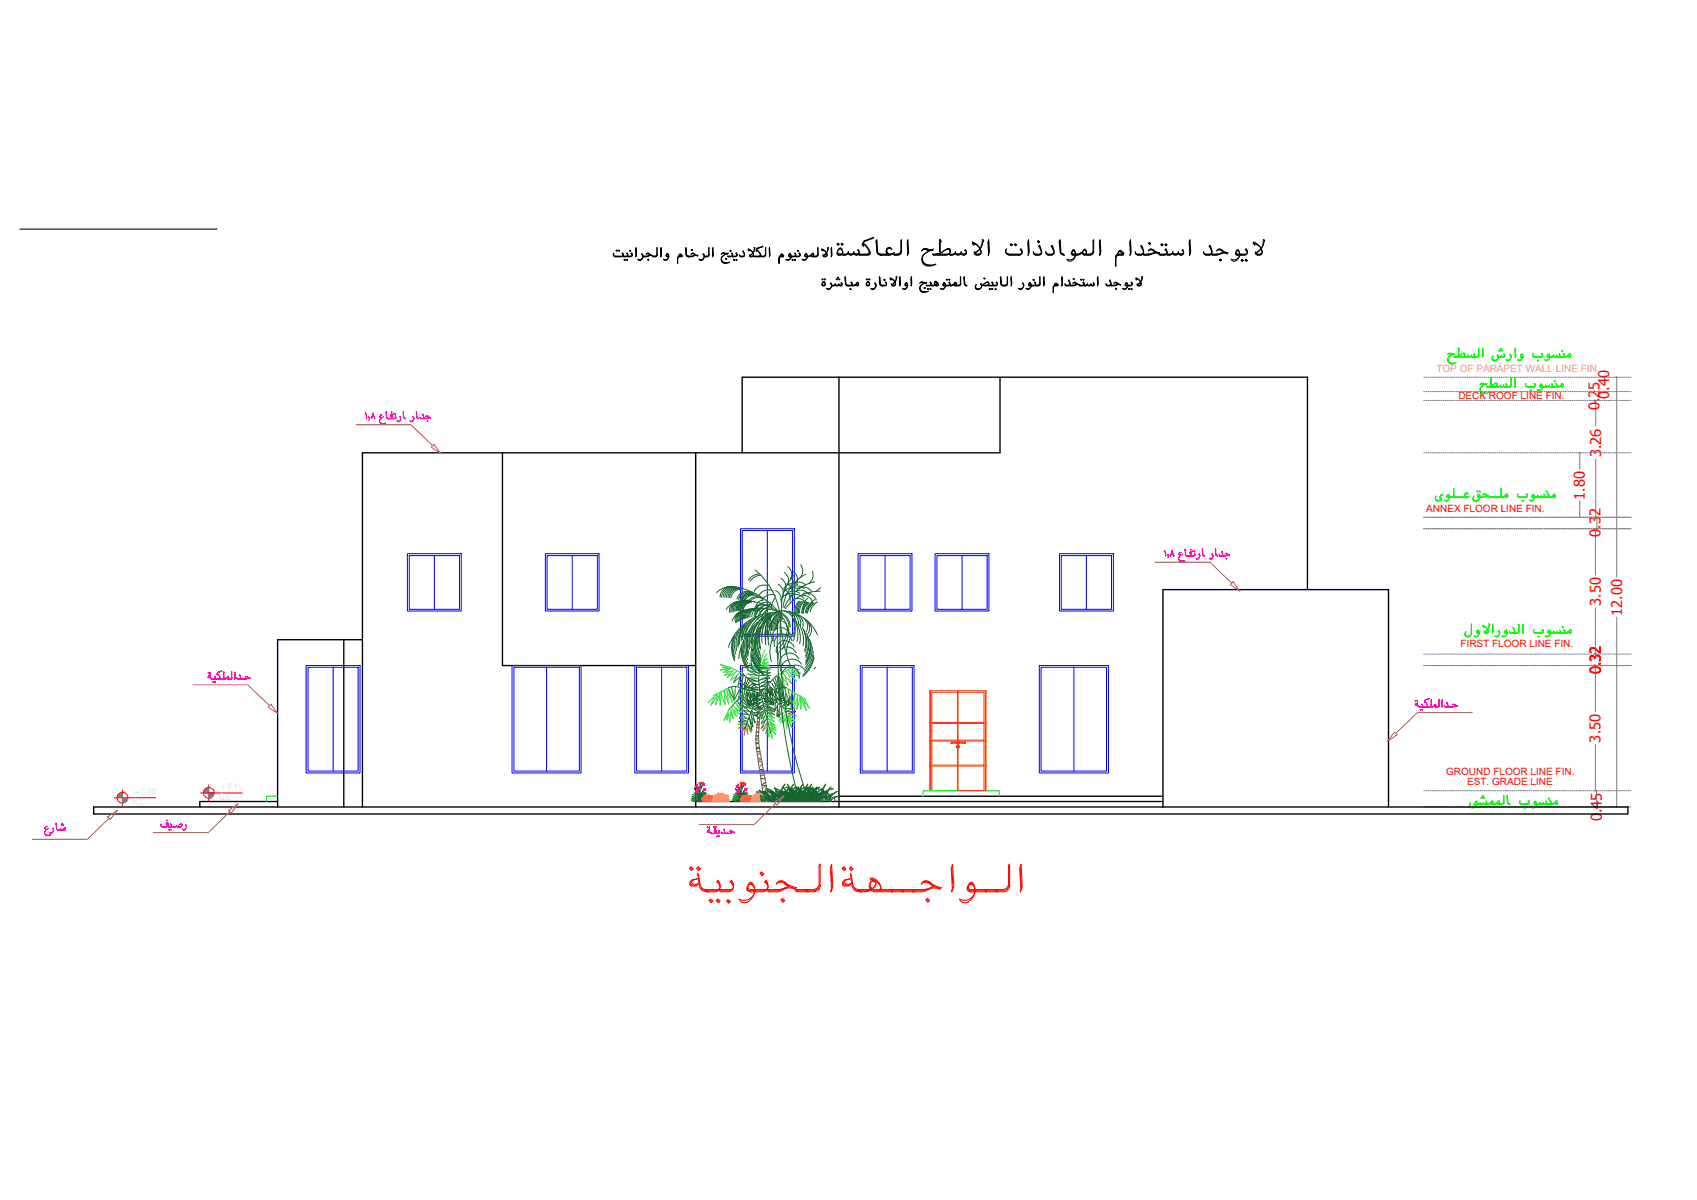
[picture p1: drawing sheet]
<svg xmlns="http://www.w3.org/2000/svg" width="420mm" height="297mm" viewBox="0 0 420 297" stroke-linecap="round" stroke-linejoin="round" font-family="sans-serif">
<defs><g id="words">
<g font-size="3.7" fill="#f00">
<text x="396.1" y="101.6" transform="rotate(-90 396.1 101.6)">0.25</text>
<text x="398.4" y="98.7" transform="rotate(-90 398.4 98.7)">0.40</text>
<text x="396.4" y="113.2" transform="rotate(-90 396.4 113.2)">3.26</text>
<text x="392.4" y="123.7" transform="rotate(-90 392.4 123.7)">1.80</text>
<text x="396.2" y="132.9" transform="rotate(-90 396.2 132.9)">0.32</text>
<text x="396.3" y="149.9" transform="rotate(-90 396.3 149.9)">3.50</text>
<text x="401.6" y="152.5" transform="rotate(-90 401.6 152.5)">12.00</text>
<text x="396.3" y="166.9" transform="rotate(-90 396.3 166.9)">0.32</text>
<text x="396.3" y="183.8" transform="rotate(-90 396.3 183.8)">3.50</text>
<text x="396.6" y="203.3" transform="rotate(-90 396.6 203.3)">0.45</text>
</g>
<text font-size="2.5" fill="#dda56e" x="355.6" y="92.1">TOP OF PARAPET WALL LINE FIN.</text>
<g font-size="2.5" fill="#f00">
<text x="361.1" y="98.7">DECK ROOF LINE FIN.</text>
<text x="353.1" y="126.6">ANNEX FLOOR LINE FIN.</text>
<text x="361.6" y="160.2">FIRST FLOOR LINE FIN.</text>
<text x="358" y="191.8">GROUND FLOOR LINE FIN.</text>
<text x="363.2" y="194.3">EST. GRADE LINE</text>
</g>
<g font-size="2.3" fill="#dcdcdc">
<text x="32.9" y="199.3">R.L</text>
<text x="54.3" y="198.1">G.L</text>
</g>
</g></defs>
<!-- layer: walls -->
<path d="M207.7 93.4v106.4M247.6 93.4v18.7h-157.9v87.7M124.4 112.1v52.6h47.8M172.2 112.1v87.7M183.8 112.1v-18.7h139.9v52.6M85.1 158.4v41.4M89.7 158.4h-21v41.4M23.2 199.8h379.8v1.7h-379.8zM68.7 198.4h-19.2v1.4M172.2 198.4h115.7M207.7 197.1h80.2M287.9 199.8v-53.8h55.9v53.8" fill="none" stroke="#000" stroke-width=".34"/>
<!-- layer: A_Text -->
<g fill="none" stroke="#808080" stroke-width=".25">
<path d="M352.5 99.1h.2M352.5 96.9h.2M352.5 93.4h.2M353 99.1h.3M353 96.9h.3M353 93.4h.3M353.6 99.1h.2M353.6 96.9h.2M353.6 93.4h.2M354.1 99.1h.3M354.1 96.9h.3M354.1 93.4h.3"/>
<path d="M354.6 99.1h.3M354.6 96.9h.3M354.6 93.4h.3M355.2 99.1h.2M355.2 96.9h.2M355.2 93.4h.2M355.7 99.1h.3M355.7 96.9h.3M355.7 93.4h.3M356.2 99.1h.3M356.2 96.9h.3M356.2 93.4h.3"/>
<path d="M356.7 99.1h.3M356.7 96.9h.3M356.7 93.4h.3M357.3 99.1h.2M357.3 96.9h.2M357.3 93.4h.2M357.8 99.1h.3M357.8 96.9h.3M357.8 93.4h.3M358.3 99.1h.3M358.3 96.9h.3M358.3 93.4h.3"/>
<path d="M358.9 99.1h.2M358.9 96.9h.2M358.9 93.4h.2M359.4 99.1h.3M359.4 96.9h.3M359.4 93.4h.3M359.9 99.1h.3M359.9 96.9h.3M359.9 93.4h.3M360.5 99.1h.3M360.5 96.9h.3M360.5 93.4h.3"/>
<path d="M361 99.1h.3M361 96.9h.3M361 93.4h.3M361.6 99.1h.2M361.6 96.9h.2M361.6 93.4h.2M362.1 99.1h.2M362.1 96.9h.2M362.1 93.4h.2M362.6 99.1h.3M362.6 96.9h.3M362.6 93.4h.3"/>
<path d="M363.1 99.1h.3M363.1 96.9h.3M363.1 93.4h.3M363.7 99.1h.2M363.7 96.9h.2M363.7 93.4h.2M364.2 99.1h.3M364.2 96.9h.3M364.2 93.4h.3M364.7 99.1h.3M364.7 96.9h.3M364.7 93.4h.3"/>
<path d="M365.2 99.1h.3M365.2 96.9h.3M365.2 93.4h.3M365.8 99.1h.2M365.8 96.9h.2M365.8 93.4h.2M366.3 99.1h.3M366.3 96.9h.3M366.3 93.4h.3M366.8 99.1h.3M366.8 96.9h.3M366.8 93.4h.3"/>
<path d="M367.4 99.1h.3M367.4 96.9h.3M367.4 93.4h.3M367.9 99.1h.3M367.9 96.9h.3M367.9 93.4h.3M368.5 99.1h.2M368.5 96.9h.2M368.5 93.4h.2M369 99.1h.3M369 96.9h.3M369 93.4h.3"/>
<path d="M369.5 99.1h.3M369.5 96.9h.3M369.5 93.4h.3M370.1 99.1h.2M370.1 96.9h.2M370.1 93.4h.2M370.6 99.1h.2M370.6 96.9h.2M370.6 93.4h.2M371.1 99.1h.3M371.1 96.9h.3M371.1 93.4h.3"/>
<path d="M371.6 99.1h.3M371.6 96.9h.3M371.6 93.4h.3M372.2 99.1h.2M372.2 96.9h.2M372.2 93.4h.2M372.7 99.1h.3M372.7 96.9h.3M372.7 93.4h.3M373.2 99.1h.3M373.2 96.9h.3M373.2 93.4h.3"/>
<path d="M373.8 99.1h.2M373.8 96.9h.2M373.8 93.4h.2M374.3 99.1h.3M374.3 96.9h.3M374.3 93.4h.3M374.8 99.1h.3M374.8 96.9h.3M374.8 93.4h.3M375.4 99.1h.2M375.4 96.9h.2M375.4 93.4h.2"/>
<path d="M375.9 99.1h.3M375.9 96.9h.3M375.9 93.4h.3M376.4 99.1h.3M376.4 96.9h.3M376.4 93.4h.3M377 99.1h.2M377 96.9h.2M377 93.4h.2M377.5 99.1h.3M377.5 96.9h.3M377.5 93.4h.3"/>
<path d="M378 99.1h.3M378 96.9h.3M378 93.4h.3M378.6 99.1h.2M378.6 96.9h.2M378.6 93.4h.2M379.1 99.1h.2M379.1 96.9h.2M379.1 93.4h.2M379.6 99.1h.3M379.6 96.9h.3M379.6 93.4h.3"/>
<path d="M380.1 99.1h.3M380.1 96.9h.3M380.1 93.4h.3M380.7 99.1h.2M380.7 96.9h.2M380.7 93.4h.2M381.2 99.1h.3M381.2 96.9h.3M381.2 93.4h.3M381.7 99.1h.3M381.7 96.9h.3M381.7 93.4h.3"/>
<path d="M382.3 99.1h.3M382.3 96.9h.3M382.3 93.4h.3M382.8 99.1h.3M382.8 96.9h.3M382.8 93.4h.3M383.4 99.1h.2M383.4 96.9h.2M383.4 93.4h.2M383.9 99.1h.2M383.9 96.9h.2M383.9 93.4h.2"/>
<path d="M384.4 99.1h.3M384.4 96.9h.3M384.4 93.4h.3M384.9 99.1h.3M384.9 96.9h.3M384.9 93.4h.3M385.5 99.1h.2M385.5 96.9h.2M385.5 93.4h.2M386 99.1h.3M386 96.9h.3M386 93.4h.3"/>
<path d="M386.5 99.1h.3M386.5 96.9h.3M386.5 93.4h.3M387.1 99.1h.2M387.1 96.9h.2M387.1 93.4h.2M387.6 99.1h.2M387.6 96.9h.2M387.6 93.4h.2M388.1 99.1h.3M388.1 96.9h.3M388.1 93.4h.3"/>
<path d="M388.6 99.1h.3M388.6 96.9h.3M388.6 93.4h.3M389.2 99.1h.3M389.2 96.9h.3M389.2 93.4h.3M389.7 99.1h.3M389.7 96.9h.3M389.7 93.4h.3M390.3 99.1h.2M390.3 96.9h.2M390.3 93.4h.2"/>
<path d="M390.8 99.1h.3M390.8 96.9h.3M390.8 93.4h.3M391.3 99.1h.3M391.3 96.9h.3M391.3 93.4h.3M391.9 99.1h.2M391.9 96.9h.2M391.9 93.4h.2M392.4 99.1h.3M392.4 96.9h.3M392.4 93.4h.3"/>
<path d="M392.9 99.1h.3M392.9 96.9h.3M392.9 93.4h.3M393.4 99.1h.3M393.4 96.9h.3M393.4 93.4h.3M394 99.1h.2M394 96.9h.2M394 93.4h.2M394.5 99.1h.3M394.5 96.9h.3M394.5 93.4h.3"/>
<path d="M395 99.1h.3M395 96.9h.3M395 93.4h.3M395.6 99.1h.2M395.6 96.9h.2M395.6 93.4h.2M396.1 99.1h.3M396.1 96.9h.3M396.1 93.4h.3M396.6 99.1h.3M396.6 96.9h.3M396.6 93.4h.3"/>
<path d="M397.2 99.1h.3M397.2 96.9h.3M397.2 93.4h.3M397.7 99.1h.3M397.7 96.9h.3M397.7 93.4h.3M398.2 99.1h.3M398.2 96.9h.3M398.2 93.4h.3M398.8 99.1h.2M398.8 96.9h.2M398.8 93.4h.2"/>
<path d="M399.3 99.1h.3M399.3 96.9h.3M399.3 93.4h.3M399.8 99.1h.3M399.8 96.9h.3M399.8 93.4h.3M400.4 99.1h.2M400.4 96.9h.2M400.4 93.4h.2M400.9 99.1h.3M400.9 96.9h.3M400.9 93.4h.3"/>
<path d="M401.4 99.1h.3M401.4 96.9h.3M401.4 93.4h.3M401.9 99.1h.3M401.9 96.9h.3M401.9 93.4h.3M402.5 99.1h.2M402.5 96.9h.2M402.5 93.4h.2M403 99.1h.3M403 96.9h.3M403 93.4h.3"/>
<path d="M403.5 99.1h.3M403.5 96.9h.3M403.5 93.4h.3M352.5 112.1h.2M353 112.1h.3M353.6 112.1h.2M354.1 112.1h.3M354.6 112.1h.3M355.2 112.1h.2M355.7 112.1h.3M356.2 112.1h.3M356.7 112.1h.3"/>
<path d="M357.3 112.1h.2M357.8 112.1h.3M358.3 112.1h.3M358.9 112.1h.2M359.4 112.1h.3M359.9 112.1h.3M360.5 112.1h.3M361 112.1h.3M361.6 112.1h.2M362.1 112.1h.2M362.6 112.1h.3M363.1 112.1h.3"/>
<path d="M363.7 112.1h.2M364.2 112.1h.3M364.7 112.1h.3M365.2 112.1h.3M365.8 112.1h.2M366.3 112.1h.3M366.8 112.1h.3M367.4 112.1h.3M367.9 112.1h.3M368.5 112.1h.2M369 112.1h.3M369.5 112.1h.3"/>
<path d="M370.1 112.1h.2M370.6 112.1h.2M371.1 112.1h.3M371.6 112.1h.3M372.2 112.1h.2M372.7 112.1h.3M373.2 112.1h.3M373.8 112.1h.2M374.3 112.1h.3M374.8 112.1h.3M375.4 112.1h.2M375.9 112.1h.3"/>
<path d="M376.4 112.1h.3M377 112.1h.2M377.5 112.1h.3M378 112.1h.3M378.6 112.1h.2M379.1 112.1h.2M379.6 112.1h.3M380.1 112.1h.3M380.7 112.1h.2M381.2 112.1h.3M381.7 112.1h.3M382.3 112.1h.3"/>
<path d="M382.8 112.1h.3M383.4 112.1h.2M383.9 112.1h.2M384.4 112.1h.3M384.9 112.1h.3M385.5 112.1h.2M386 112.1h.3M386.5 112.1h.3M387.1 112.1h.2M387.6 112.1h.2M388.1 112.1h.3M388.6 112.1h.3"/>
<path d="M389.2 112.1h.3M389.7 112.1h.3M390.3 112.1h.2M390.8 112.1h.3M391.3 112.1h.3M391.9 112.1h.2M392.4 112.1h.3M392.9 112.1h.3M393.4 112.1h.3M394 112.1h.2M394.5 112.1h.3M395 112.1h.3"/>
<path d="M395.6 112.1h.2M396.1 112.1h.3M396.6 112.1h.3M397.2 112.1h.3M397.7 112.1h.3M398.2 112.1h.3M398.8 112.1h.2M399.3 112.1h.3M399.8 112.1h.3M400.4 112.1h.2M400.9 112.1h.3M401.4 112.1h.3"/>
<path d="M401.9 112.1h.3M402.5 112.1h.2M403 112.1h.3M403.5 112.1h.3M352.5 130.9h.2M352.5 128h.2M353 130.9h.3M353 128h.3M353.6 130.9h.2M353.6 128h.2M354.1 130.9h.3M354.1 128h.3"/>
<path d="M354.6 130.9h.3M354.6 128h.3M355.2 130.9h.2M355.2 128h.2M355.7 130.9h.3M355.7 128h.3M356.2 130.9h.3M356.2 128h.3M356.7 130.9h.3M356.7 128h.3M357.3 130.9h.2M357.3 128h.2"/>
<path d="M357.8 130.9h.3M357.8 128h.3M358.3 130.9h.3M358.3 128h.3M358.9 130.9h.2M358.9 128h.2M359.4 130.9h.3M359.4 128h.3M359.9 130.9h.3M359.9 128h.3M360.5 130.9h.3M360.5 128h.3"/>
<path d="M361 130.9h.3M361 128h.3M361.6 130.9h.2M361.6 128h.2M362.1 130.9h.2M362.1 128h.2M362.6 130.9h.3M362.6 128h.3M363.1 130.9h.3M363.1 128h.3M363.7 130.9h.2M363.7 128h.2"/>
<path d="M364.2 130.9h.3M364.2 128h.3M364.7 130.9h.3M364.7 128h.3M365.2 130.9h.3M365.2 128h.3M365.8 130.9h.2M365.8 128h.2M366.3 130.9h.3M366.3 128h.3M366.8 130.9h.3M366.8 128h.3"/>
<path d="M367.4 130.9h.3M367.4 128h.3M367.9 130.9h.3M367.9 128h.3M368.5 130.9h.2M368.5 128h.2M369 130.9h.3M369 128h.3M369.5 130.9h.3M369.5 128h.3M370.1 130.9h.2M370.1 128h.2"/>
<path d="M370.6 130.9h.2M370.6 128h.2M371.1 130.9h.3M371.1 128h.3M371.6 130.9h.3M371.6 128h.3M372.2 130.9h.2M372.2 128h.2M372.7 130.9h.3M372.7 128h.3M373.2 130.9h.3M373.2 128h.3"/>
<path d="M373.8 130.9h.2M373.8 128h.2M374.3 130.9h.3M374.3 128h.3M374.8 130.9h.3M374.8 128h.3M375.4 130.9h.2M375.4 128h.2M375.9 130.9h.3M375.9 128h.3M376.4 130.9h.3M376.4 128h.3"/>
<path d="M377 130.9h.2M377 128h.2M377.5 130.9h.3M377.5 128h.3M378 130.9h.3M378 128h.3M378.6 130.9h.2M378.6 128h.2M379.1 130.9h.2M379.1 128h.2M379.6 130.9h.3M379.6 128h.3"/>
<path d="M380.1 130.9h.3M380.1 128h.3M380.7 130.9h.2M380.7 128h.2M381.2 130.9h.3M381.2 128h.3M381.7 130.9h.3M381.7 128h.3M382.3 130.9h.3M382.3 128h.3M382.8 130.9h.3M382.8 128h.3"/>
<path d="M383.4 130.9h.2M383.4 128h.2M383.9 130.9h.2M383.9 128h.2M384.4 130.9h.3M384.4 128h.3M384.9 130.9h.3M384.9 128h.3M385.5 130.9h.2M385.5 128h.2M386 130.9h.3M386 128h.3"/>
<path d="M386.5 130.9h.3M386.5 128h.3M387.1 130.9h.2M387.1 128h.2M387.6 130.9h.2M387.6 128h.2M388.1 130.9h.3M388.1 128h.3M388.6 130.9h.3M388.6 128h.3M389.2 130.9h.3M389.2 128h.3"/>
<path d="M389.7 130.9h.3M389.7 128h.3M390.3 130.9h.2M390.3 128h.2M390.8 130.9h.3M390.8 128h.3M391.3 130.9h.3M391.3 128h.3M391.9 130.9h.2M391.9 128h.2M392.4 130.9h.3M392.4 128h.3"/>
<path d="M392.9 130.9h.3M392.9 128h.3M393.4 130.9h.3M393.4 128h.3M394 130.9h.2M394 128h.2M394.5 130.9h.3M394.5 128h.3M395 130.9h.3M395 128h.3M395.6 130.9h.2M395.6 128h.2"/>
<path d="M396.1 130.9h.3M396.1 128h.3M396.6 130.9h.3M396.6 128h.3M397.2 130.9h.3M397.2 128h.3M397.7 130.9h.3M397.7 128h.3M398.2 130.9h.3M398.2 128h.3M398.8 130.9h.2M398.8 128h.2"/>
<path d="M399.3 130.9h.3M399.3 128h.3M399.8 130.9h.3M399.8 128h.3M400.4 130.9h.2M400.4 128h.2M400.9 130.9h.3M400.9 128h.3M401.4 130.9h.3M401.4 128h.3M401.9 130.9h.3M401.9 128h.3"/>
<path d="M402.5 130.9h.2M402.5 128h.2M403 130.9h.3M403 128h.3M403.5 130.9h.3M403.5 128h.3M352.5 164.7h.2M352.5 161.9h.2M353 164.7h.3M353 161.9h.3M353.6 164.7h.2M353.6 161.9h.2"/>
<path d="M354.1 164.7h.3M354.1 161.9h.3M354.6 164.7h.3M354.6 161.9h.3M355.2 164.7h.2M355.2 161.9h.2M355.7 164.7h.3M355.7 161.9h.3M356.2 164.7h.3M356.2 161.9h.3M356.7 164.7h.3M356.7 161.9h.3"/>
<path d="M357.3 164.7h.2M357.3 161.9h.2M357.8 164.7h.3M357.8 161.9h.3M358.3 164.7h.3M358.3 161.9h.3M358.9 164.7h.2M358.9 161.9h.2M359.4 164.7h.3M359.4 161.9h.3M359.9 164.7h.3M359.9 161.9h.3"/>
<path d="M360.5 164.7h.3M360.5 161.9h.3M361 164.7h.3M361 161.9h.3M361.6 164.7h.2M361.6 161.9h.2M362.1 164.7h.2M362.1 161.9h.2M362.6 164.7h.3M362.6 161.9h.3M363.1 164.7h.3M363.1 161.9h.3"/>
<path d="M363.7 164.7h.2M363.7 161.9h.2M364.2 164.7h.3M364.2 161.9h.3M364.7 164.7h.3M364.7 161.9h.3M365.2 164.7h.3M365.2 161.9h.3M365.8 164.7h.2M365.8 161.9h.2M366.3 164.7h.3M366.3 161.9h.3"/>
<path d="M366.8 164.7h.3M366.8 161.9h.3M367.4 164.7h.3M367.4 161.9h.3M367.9 164.7h.3M367.9 161.9h.3M368.5 164.7h.2M368.5 161.9h.2M369 164.7h.3M369 161.9h.3M369.5 164.7h.3M369.5 161.9h.3"/>
<path d="M370.1 164.7h.2M370.1 161.9h.2M370.6 164.7h.2M370.6 161.9h.2M371.1 164.7h.3M371.1 161.9h.3M371.6 164.7h.3M371.6 161.9h.3M372.2 164.7h.2M372.2 161.9h.2M372.7 164.7h.3M372.7 161.9h.3"/>
<path d="M373.2 164.7h.3M373.2 161.9h.3M373.8 164.7h.2M373.8 161.9h.2M374.3 164.7h.3M374.3 161.9h.3M374.8 164.7h.3M374.8 161.9h.3M375.4 164.7h.2M375.4 161.9h.2M375.9 164.7h.3M375.9 161.9h.3"/>
<path d="M376.4 164.7h.3M376.4 161.9h.3M377 164.7h.2M377 161.9h.2M377.5 164.7h.3M377.5 161.9h.3M378 164.7h.3M378 161.9h.3M378.6 164.7h.2M378.6 161.9h.2M379.1 164.7h.2M379.1 161.9h.2"/>
<path d="M379.6 164.7h.3M379.6 161.9h.3M380.1 164.7h.3M380.1 161.9h.3M380.7 164.7h.2M380.7 161.9h.2M381.2 164.7h.3M381.2 161.9h.3M381.7 164.7h.3M381.7 161.9h.3M382.3 164.7h.3M382.3 161.9h.3"/>
<path d="M382.8 164.7h.3M382.8 161.9h.3M383.4 164.7h.2M383.4 161.9h.2M383.9 164.7h.2M383.9 161.9h.2M384.4 164.7h.3M384.4 161.9h.3M384.9 164.7h.3M384.9 161.9h.3M385.5 164.7h.2M385.5 161.9h.2"/>
<path d="M386 164.7h.3M386 161.9h.3M386.5 164.7h.3M386.5 161.9h.3M387.1 164.7h.2M387.1 161.9h.2M387.6 164.7h.2M387.6 161.9h.2M388.1 164.7h.3M388.1 161.9h.3M388.6 164.7h.3M388.6 161.9h.3"/>
<path d="M389.2 164.7h.3M389.2 161.9h.3M389.7 164.7h.3M389.7 161.9h.3M390.3 164.7h.2M390.3 161.9h.2M390.8 164.7h.3M390.8 161.9h.3M391.3 164.7h.3M391.3 161.9h.3M391.9 164.7h.2M391.9 161.9h.2"/>
<path d="M392.4 164.7h.3M392.4 161.9h.3M392.9 164.7h.3M392.9 161.9h.3M393.4 164.7h.3M393.4 161.9h.3M394 164.7h.2M394 161.9h.2M394.5 164.7h.3M394.5 161.9h.3M395 164.7h.3M395 161.9h.3"/>
<path d="M395.6 164.7h.2M395.6 161.9h.2M396.1 164.7h.3M396.1 161.9h.3M396.6 164.7h.3M396.6 161.9h.3M397.2 164.7h.3M397.2 161.9h.3M397.7 164.7h.3M397.7 161.9h.3M398.2 164.7h.3M398.2 161.9h.3"/>
<path d="M398.8 164.7h.2M398.8 161.9h.2M399.3 164.7h.3M399.3 161.9h.3M399.8 164.7h.3M399.8 161.9h.3M400.4 164.7h.2M400.4 161.9h.2M400.9 164.7h.3M400.9 161.9h.3M401.4 164.7h.3M401.4 161.9h.3"/>
<path d="M401.9 164.7h.3M401.9 161.9h.3M402.5 164.7h.2M402.5 161.9h.2M403 164.7h.3M403 161.9h.3M403.5 164.7h.3M403.5 161.9h.3M352.5 195.7h.2M352.5 199.8h.2M353 195.7h.3M353 199.8h.3"/>
<path d="M353.6 195.7h.2M353.6 199.8h.2M354.1 195.7h.3M354.1 199.8h.3M354.6 195.7h.3M354.6 199.8h.3M355.2 195.7h.2M355.2 199.8h.2M355.7 195.7h.3M355.7 199.8h.3M356.2 195.7h.3M356.2 199.8h.3"/>
<path d="M356.7 195.7h.3M356.7 199.8h.3M357.3 195.7h.2M357.3 199.8h.2M357.8 195.7h.3M357.8 199.8h.3M358.3 195.7h.3M358.3 199.8h.3M358.9 195.7h.2M358.9 199.8h.2M359.4 195.7h.3M359.4 199.8h.3"/>
<path d="M359.9 195.7h.3M359.9 199.8h.3M360.5 195.7h.3M360.5 199.8h.3M361 195.7h.3M361 199.8h.3M361.6 195.7h.2M361.6 199.8h.2M362.1 195.7h.2M362.1 199.8h.2M362.6 195.7h.3M362.6 199.8h.3"/>
<path d="M363.1 195.7h.3M363.1 199.8h.3M363.7 195.7h.2M363.7 199.8h.2M364.2 195.7h.3M364.2 199.8h.3M364.7 195.7h.3M364.7 199.8h.3M365.2 195.7h.3M365.2 199.8h.3M365.8 195.7h.2M365.8 199.8h.2"/>
<path d="M366.3 195.7h.3M366.3 199.8h.3M366.8 195.7h.3M366.8 199.8h.3M367.4 195.7h.3M367.4 199.8h.3M367.9 195.7h.3M367.9 199.8h.3M368.5 195.7h.2M368.5 199.8h.2M369 195.7h.3M369 199.8h.3"/>
<path d="M369.5 195.7h.3M369.5 199.8h.3M370.1 195.7h.2M370.1 199.8h.2M370.6 195.7h.2M370.6 199.8h.2M371.1 195.7h.3M371.1 199.8h.3M371.6 195.7h.3M371.6 199.8h.3M372.2 195.7h.2M372.2 199.8h.2"/>
<path d="M372.7 195.7h.3M372.7 199.8h.3M373.2 195.7h.3M373.2 199.8h.3M373.8 195.7h.2M373.8 199.8h.2M374.3 195.7h.3M374.3 199.8h.3M374.8 195.7h.3M374.8 199.8h.3M375.4 195.7h.2M375.4 199.8h.2"/>
<path d="M375.9 195.7h.3M375.9 199.8h.3M376.4 195.7h.3M376.4 199.8h.3M377 195.7h.2M377 199.8h.2M377.5 195.7h.3M377.5 199.8h.3M378 195.7h.3M378 199.8h.3M378.6 195.7h.2M378.6 199.8h.2"/>
<path d="M379.1 195.7h.2M379.1 199.8h.2M379.6 195.7h.3M379.6 199.8h.3M380.1 195.7h.3M380.1 199.8h.3M380.7 195.7h.2M380.7 199.8h.2M381.2 195.7h.3M381.2 199.8h.3M381.7 195.7h.3M381.7 199.8h.3"/>
<path d="M382.3 195.7h.3M382.3 199.8h.3M382.8 195.7h.3M382.8 199.8h.3M383.4 195.7h.2M383.4 199.8h.2M383.9 195.7h.2M383.9 199.8h.2M384.4 195.7h.3M384.4 199.8h.3M384.9 195.7h.3M384.9 199.8h.3"/>
<path d="M385.5 195.7h.2M385.5 199.8h.2M386 195.7h.3M386 199.8h.3M386.5 195.7h.3M386.5 199.8h.3M387.1 195.7h.2M387.1 199.8h.2M387.6 195.7h.2M387.6 199.8h.2M388.1 195.7h.3M388.1 199.8h.3"/>
<path d="M388.6 195.7h.3M388.6 199.8h.3M389.2 195.7h.3M389.2 199.8h.3M389.7 195.7h.3M389.7 199.8h.3M390.3 195.7h.2M390.3 199.8h.2M390.8 195.7h.3M390.8 199.8h.3M391.3 195.7h.3M391.3 199.8h.3"/>
<path d="M391.9 195.7h.2M391.9 199.8h.2M392.4 195.7h.3M392.4 199.8h.3M392.9 195.7h.3M392.9 199.8h.3M393.4 195.7h.3M393.4 199.8h.3M394 195.7h.2M394 199.8h.2M394.5 195.7h.3M394.5 199.8h.3"/>
<path d="M395 195.7h.3M395 199.8h.3M395.6 195.7h.2M395.6 199.8h.2M396.1 195.7h.3M396.1 199.8h.3M396.6 195.7h.3M396.6 199.8h.3M397.2 195.7h.3M397.2 199.8h.3M397.7 195.7h.3M397.7 199.8h.3"/>
<path d="M398.2 195.7h.3M398.2 199.8h.3M398.8 195.7h.2M398.8 199.8h.2M399.3 195.7h.3M399.3 199.8h.3M399.8 195.7h.3M399.8 199.8h.3M400.4 195.7h.2M400.4 199.8h.2M400.9 195.7h.3M400.9 199.8h.3"/>
<path d="M401.4 195.7h.3M401.4 199.8h.3M401.9 195.7h.3M401.9 199.8h.3M402.5 195.7h.2M402.5 199.8h.2M403 195.7h.3M403 199.8h.3M403.5 195.7h.3M403.5 199.8h.3"/>
</g>
<!-- layer: A_Text_Arabic -->
<g fill="none" stroke="#0f0" stroke-width=".25">
<path d="M358.4 89.1l.4 .7 1.1 .2M358.6 89.4l.8 .5 1.1-.1M358.6 88.4a1.02 1.02 0 0 0 .6 1.6M358.6 87.6h1.4M358.7 88.4l-.2 .5 .1 .5M358.8 87.4l-.4 .4 .5-.2 .7 .1M358.8 87.4l.8 .2 .5-.1-.1 .2-.6 .2-.7 .5M359.5 87.7l-.9 .7M360 88.2l.2 .2M360.1 88.3h2M360.5 89.8l-.6 .2h-.7M361.1 86.2l.2 .2"/>
<path d="M361.1 86.1l.2 .2-.1 .2v1.5l-.1-1.6M361.1 86.1v.3M361.6 87.8l-1 .4M362.2 88.3l.3-.1 .5 .3M362.2 87.6l-1 .5-.6 .2M362.3 87.4a.52 .52 0 0 1 .4 .7 .52 .52 0 0 1-.7 .3l-1.8 .1M362.3 87.4l-.7 .4M362.5 88.3h.6M362.6 87.8l-.1 .3-.2 .2h-2.3M362.6 87.8l-.4-.3 .4 .1v.4M363.4 88.1l.6 .1M363.4 87.9l-.3 .3"/>
<path d="M363.5 87.9l-.2 .3-.3 .2M363.5 88.2h.7M364.2 88.1l-.2 .2M364.3 87.9l-.1 .2M364.8 87.7l.2 .1a.34 .34 0 0 1-.3 .4 .34 .34 0 0 1-.4-.3M364.9 87.7l.1 .2M364.9 87.6l.2 .5M364.9 87.6l-.1 .1M365 88.1l-.3 .2h-.3M365.1 88.1l-.4 .4-.4-.3-.5 .3-.4-.4-.8 .2M366 87.7l.2-1.6-.1 2-.5 .3-.5 .1-.2-.3M366.1 87.7l-.3 .5-.9 .1"/>
<path d="M366.1 87.9l-.4 .4h-.7M366.5 96.5l.3 .7 1.2 .2M366.5 96.3l.1 .5 .5 .4M366.6 95.8a1.17 1.17 0 0 0 .4 1.6 1.17 1.17 0 0 0 1.5-.2h-1.4M366.6 95h.6M367.1 86.4v1.7M367.1 95l-.7 .2M367.1 95.1l.5 .1-1 .7M367.1 86.1l.1 1.8-.2 .6zM367.2 95h.9M367.3 94.9h.8l-.1 .3a1.63 1.63 0 0 0-1.5 1.1M367.3 94.9l-.5-.1-.3 .4"/>
<path d="M368.1 95.8h2M368.2 95.9h1.8M369.1 93.6l.2 .2M369.3 93.7l-.2-.2v1.9l.2-1.6M369.4 88.9l.6 .4M369.5 88.7l.1 .2M369.5 88.9l.5 .2M369.6 88.1l-.2 .6M369.6 88.1a.76 .76 0 0 0 .1 1.2 .76 .76 0 0 0 1.1-.4l.2-.5-.2-.6-.1 .2 .2 .6M370.2 95l.4 .2M370.3 94.9l.3 .1M370.3 94.9a.5 .5 0 0 1 .4 .6 .5 .5 0 0 1-.7 .3"/>
<path d="M370.3 94.8l-1.2 .7-.5 .2 .6-.1 1-.6M370.5 95.7h.6l.3-.4-.2 .5-.5 .1M370.5 95.6l.2 .2M370.5 95.6l-.3 .1M370.6 95v.4M370.6 95.8h.5M370.7 95.2l-.3 .4h-2.4l.2 .2M370.7 89l-.7 .2M370.8 87.9a.75 .75 0 0 1 .1 .9 .75 .75 0 0 1-.9 .4M370.9 88.1l.6 .1M371 88.2h.7M371.1 86.8l.1-.2 .2 .2-.1 .1z"/>
<path d="M371.2 86.7l.1 .2M371.4 86.3l.1-.1 .2 .2-.2 .1zM371.5 86.3l.1 .2M371.5 95.6h.7M371.7 86.8l.1-.2 .2 .2-.1 .1zM371.7 88.1l-.2 .2M371.8 87.9l-.1 .2M371.8 86.7l.1 .2M371.8 87.9l-.1 .2 .6 .1M372.2 95.5l-.2 .2-.6-.2M372.3 95.3l-.1 .2M372.3 87.7l.3 .3-.3 .3"/>
<path d="M372.4 87.7l.1 .2M372.4 87.6l.2 .5M372.4 87.6l-.1 .1M372.5 88.1l-.3 .2h-.3M372.6 88.1l-.4 .4-.4-.3-.3 .2h-.4l-.2-.3M372.8 95.2l.1-.2 .2 .5M372.9 95.1l.1 .1a.36 .36 0 0 1-.3 .4 .36 .36 0 0 1-.4-.3M372.9 89l.3 .3 .4-.1M372.9 95.1l.1 .2M373 95.6l-.3 .1h-.3M373 95.8h.7M373.1 95.5l-.4 .4-.4-.3-.5 .3-.4-.4-.3 .2"/>
<path d="M373.1 95.9h.5M373.1 95.8l-.2-.1 .9-.1 .2-.3 .2-1.8-.1 2-.5 .3M373.8 89l-.4 .2h-.3M373.9 87.8l.3 .4M374.1 88.5l-.3-.7 .1-.1 .2 .4v.5l-.5 .7M374.1 95.3l-.4 .4M374.1 88.5l-.4 .6h-.8M375.1 93.8v1.7M375.1 93.5l.1 1.8-.1 .6zM375.1 86.4l.1 1.7M375.2 86.1l.1 1.8-.2 .6zM376.6 87.8l.3 .1"/>
<path d="M376.8 87.8a.81 .81 0 0 1 0 1.1 .81 .81 0 0 1-1 .1 .77 .77 0 0 0 .8 .2 .77 .77 0 0 0 .5-.8M376.8 87.8h-.2l-.1 .3 .5 .2M376.8 87.7l.3 .7-.5 .1M376.9 87.7h-.2l-.3 .4M377 88.3h-.5l-.1-.2 .2 .3M377.8 94.9l-.1 .6 .5 .3M377.8 94.9l-.1 .5 .4 .3M377.9 95.7h2M378.2 95.9h1.4M378.8 96.6l.1-.1 .2 .2-.1 .1zM378.9 96.5l.1 .3M379.6 87.5l-.1 .6 .6 .3"/>
<path d="M379.6 87.5l-.1 .5 .4 .3h1.8l.2-.4M379.7 88.3h2M379.8 95l.1-.1 .2 .6M380.1 95.3l-.2-.3 .2 .4M380.1 88.5h1.4M380.1 95.3l-.2 .4h-1.9M380.1 95.5l-.5 .3M380.6 89.2l.2-.1 .1 .2-.1 .1zM380.7 89.1l.2 .2M381.2 95.5l.2 .3h.4M381.2 95.5l.3 .3M381.3 95.5l.2-.4a.85 .85 0 0 1 .3 1.1 .85 .85 0 0 1-1.1 .4l-.1-.2"/>
<path d="M381.4 95.2l.4 .2 .1 .4h.5M381.4 95.2l.3 .1M381.4 95.2l-.1 .3 .3 .2M381.5 95.9h.4l-.3 .4-.5 .3-.5-.1M381.5 95.7h.9M381.7 87.6l.2 .3M381.7 87.5v.1M381.8 87.4l.1 .7-.4 .3M381.8 95.6l.2 .2M382.4 95.7l.3-.2 .4 .4 .5-.3 .4 .3M382.7 95.5l.6 .2M382.7 95.3l-.3 .4"/>
<path d="M382.8 95.3l-.3 .5-.5 .1M382.8 95.6h.6M383.1 88.1l.2-.4h.2l.2 .7-.4 .1M383.2 87.8l.4 .1M383.3 95.7l.3-.4a.31 .31 0 0 0 .4 .3 .31 .31 0 0 0 .1-.5l.1-.1 .2 .3a.38 .38 0 0 1-.4 .6M383.4 87.8l.3 .6M383.5 87.8l-.3 .2 .1 .2 .9 .1M383.6 88.2l.2 .2M383.6 88.3h-.5v-.2l.2 .3M383.7 88.4l-.5 .7-.8-.1 .3 .3 .4-.1M383.7 88.3h.5M383.7 88.4l-.6 .9"/>
<path d="M383.8 88.5h.3M384.2 95.1l.1 .2M384.3 88.2l.2-.3v.3l-.4 .2M384.3 95.6l-.3 .1h-.3M384.4 95.9h.6M384.5 88.1l.6 .1M384.6 88.2h.7M384.8 94.3l.2 .1M384.9 94.2l.2 .1-.1 .2-.2-.2zM385.2 95l.2 .3M385.2 95.7l-.9 .1M385.3 94.9l.1 .7-1.2 .1 .2 .1"/>
<path d="M385.3 94.9l.2 .6M385.4 88.1l-.3 .2M385.4 87.9l-.1 .2M385.4 95.8h.5l.4-.3 .5 .3M385.5 95.5l-.5 .3M385.6 95.9h.1M385.7 95.7l-.3-.1 .2 .2M385.9 87.7l.3 .2M386 87.7l.1 .1a.36 .36 0 0 1-.3 .4 .36 .36 0 0 1-.4-.3M386.1 87.6l.1 .5M386.1 88.2l.1 .2 .6 .1M386.1 88.1l-.2 .2h-.4"/>
<path d="M386.2 88.3h.9M386.2 88.1l-.4 .4-.4-.3-.5 .3-.4-.4-.3 .2M386.3 95.6l-.6 .2M386.4 95.5l.3 .3 .3-.2M386.6 95.2l-.3 .4M386.6 95.2h.4a.28 .28 0 0 1-.2 .5 .28 .28 0 0 1-.3-.3M386.7 95.2l.2-.1 .1 .2M386.7 86.9l.2 .1M386.7 95l-.4 .5-.6 .2M386.7 86.8l.2 .1-.1 .2-.2-.2zM386.9 95h-.2M386.9 95l.2 .4-.2 .4"/>
<path d="M387 87.6l.3 .3M387.1 87.6l.2 .3M387.1 87.5l-.1 .1M387.1 87.4l.2 .7M387.2 88.2l.2 .2M387.3 87.9l-.1 .3-1.1 .1M387.3 88.1l-.5 .3M387.4 88.5h.1M388.1 88.1l-.8 .2M388.2 88.1l.3 .3M388.3 88.1l.3 .3 .2-.2M388.4 87.9l.2 .3"/>
<path d="M388.4 87.8l-.4 .5-.4 .1M388.5 87.7h.1l.3 .2zM388.5 88.4h.2M388.7 87.6l.2 .4-.2 .4M388.8 87.6l-.9 .6-.7 .1M388.9 87.9l-.3 .4M355.4 123.6l.6 .3M356.7 123.8l-.7 .1M356.9 123.6a.99 .99 0 0 1-1.3 0M356.9 123.6a.8 .8 0 0 1-1.1 .5 .8 .8 0 0 1-.2-1.3l-.2 .4 .2 .5M357 122.3l-.5 .8 .4 .5-.1-.3M357 122.3l.2 .2"/>
<path d="M357.2 122.5l-.1 .1a.36 .36 0 0 0-.4 .2 .36 .36 0 0 0 .1 .5M357.6 123.8l.3 .2h.4M358.3 122.9l.1 .2h.4M358.3 122.9l.1 .2 .5 .1M358.4 122.5l.3 .2M358.5 122.4l.3 .3 .1 .5M358.5 122.4l-.2 .5M358.8 123l.2 .2M358.9 123.2l-.5 .6h-.8M358.9 123.1h.6M358.9 123.2l-.6 .8M359.9 122.6l-.4 .5"/>
<path d="M360 122.7v-1.8l-.3 2-1.2 .1-.2-.3 .3-.1 .3 .6M360 122.6l-.3 .5-.7 .1M360.1 123.2h2.9M360.8 123l.2 .2zM361.7 123l.2 .2M362.7 122.5l.3 .5 .9-.2-.9 .4M362.8 123h-2.9l.2 .2M362.9 122.2l-.2 .4 .2 .4M362.9 122.2h.4M362.9 122.2l-.2 .3M363 122l.5 .3-.6-.1M363 122.1l-.4 .3 .2 .6"/>
<path d="M363.6 123l-3.6 .1M364.6 123.6l.3-.8-.2 .5 .2 .5M364.6 123.5l.4 .5M365.6 121.7l.1-.2 .2 .2-.2 .1zM365.7 121.6l.1 .2M366 122.4l.3 .1M366 123.2h.4M366 123.9l-1 .2M366.2 121.7l.1-.2 .2 .2-.1 .1zM366.2 122.4l.2 .8-.4 .7M366.2 122.5a.92 .92 0 0 1-.1 1.2 .92 .92 0 0 1-1.2 .1M366.2 122.3l-.2 .1-.2 .4"/>
<path d="M366.2 122.5l-.4 .2 .2 .3h1.1M366.2 123.5l-.7 .5-.5-.1-.3-.3M366.3 121.6l.1 .2M366.3 123l.2 .2M366.4 123.1l-.6-.2 .3 .3M367.1 122.5l.5-.3 1.2 .6M367.1 122.5a.66 .66 0 0 1 1 .2M367.4 122.4l1 .4M367.7 123l-1.2 .2M368.1 122.7l-1 .3M368.2 122.8l-.9 .3h-.9M368.4 122.8l.3 .2-.4-.2-.6 .2"/>
<path d="M368.7 123l.2 .2h2.3M368.8 123.1h2.4M368.8 122.8l-.1 .2M369.8 123.2l-.2-.2 .2 .2M370.5 123l.2 .2zM371.6 122.5l.1-1.6v1.8M371.6 122.6l-.4 .5M371.6 122.5l-.1 .4-.4 .1h-2.4M371.7 122.6l-.1 .4-.4 .2M372 123.2l-.4-.2 .6-.1 .8-.6a.46 .46 0 0 1 .4 .4 .46 .46 0 0 1-.3 .5M372.5 122.9l-.8 .2M372.5 122.9l-.5 .3"/>
<path d="M372.6 122.8l.3 .4M372.6 122.8l.4 .3 .2-.1M372.9 122.5l-.4 .5M372.9 123.1l.2 .1M373.3 122.6l-.4-.1h.3l.1 .1-.2 .4-.4-.3M375.9 123l2 .1M376.1 123h1.8M376.9 123.9l.2 .2M377 123.9l.1 .1-.1 .1-.2-.1zM377.9 122.3l.2 .5-.2 .2M377.9 122.3l.2 .3M378 122.2l-.1 .2"/>
<path d="M378 122.2l.2 .6M378.1 122.8l-.4 .4-1.6-.1-.4-.5 .1-.3v.4l.3 .3M378.7 123.8l.3 .2h.3M379.3 122.9l.2 .2h.3M379.3 122.9l.1 .2 .5 .1M379.5 122.5l.3 .2M379.5 122.4l.4 .3 .1 .5h.3M379.5 122.4l-.2 .5M379.8 123l.2 .2M379.9 123.2l-.1-.5-.4-.1v.3l.2 .1h.9l.3-.4-.1 .4-.3 .2M379.9 123.2l-.5 .6h-.8M380 123.2l-.6 .8"/>
<path d="M380.7 122.9l-.8 .2M380.8 123h.7M381.6 122.9l.4 .3M381.6 122.9l-.2 .1M381.6 122.6v.2M381.6 122.7v.2M381.6 122.9l-.4 .3-.5-.4 .6 .2M382.1 122.5l.2-.1 .1 .5-.4 .3M382.2 122.5l.1 .1v.3h-.7M382.3 122.4l.1 .2M382.4 122.9l-.3 .2-.3-.1M382.4 123.1h.9"/>
<path d="M382.8 121.7l.2-.2 .1 .2-.1 .2zM382.9 121.6l.2 .2M383.2 123h-.9l.1 .2h.6M383.3 122.2l-.1 .2M383.3 122.2l.2 .6-.4 .4M383.4 122.6l-.2-.3 .3 .4M383.5 122.7l-.2 .3M383.8 123.2l-.4-.2 .6-.1 .8-.6a.46 .46 0 0 1 .4 .4 .46 .46 0 0 1-.3 .5M384.3 122.9l-.8 .2M384.3 122.9l-.5 .3M384.4 122.8l.3 .4M384.5 122.8l.3 .3 .2-.1"/>
<path d="M384.7 122.5l-.4 .5M384.7 122.5l.1-.1 .3 .2zM384.7 123.1l.2 .1M385.1 122.6l-.2 .4-.4-.3M362.7 157.1l.4 .6M362.8 157.3l.6 .3 .6-.2M362.9 156.4a.76 .76 0 0 0 .4 1.1 .76 .76 0 0 0 1-.8M362.9 156.4l-.2 .7M364.3 156.8v-2.3v2.3M364.4 156.8l-.5 .7-.8 .1M365.8 156.2l.2-.1 .1 .1M365.8 156.8h.5"/>
<path d="M365.8 156l.4 .2 .1 .6M365.9 156l-.3 .4M366.2 156.7h-.4l-.2-.3 .2 .3M366.2 156.6l-.4-.1v-.3l.4 .1v.5M366.2 156.8l-.4 .6h-.8M366.3 156.7a.76 .76 0 0 1-.4 .8 .76 .76 0 0 1-.9-.2M367.2 155.1v-.1l.5 .1M367.3 155.1l.1 .2-.3-.4a1.41 1.41 0 0 1 1.3 1.7l-.3 .1M367.4 155a1.46 1.46 0 0 1 1.1 1.2M367.5 156.6l.2 .1 .6-.1M367.6 156.4a1.88 1.88 0 0 0 1.1-2l.2 .1a2.46 2.46 0 0 1-1.3 1.9M367.7 156.6h.4"/>
<path d="M367.8 156.8h.3M367.8 156.6l-.4-.3 .1 .3 .3 .1M368.4 156.2v.2l-.3 .2M369.6 154.7v1.7M369.6 154.5l.1 1.7-.2 .6zM371 157.3l-.5 .3-.3-.1M371.1 156.1l.2 .4M371.1 156l-.1 .1 .3 .7M371.1 156a.9 .9 0 0 1 .1 1.1 .9 .9 0 0 1-1 .4l-.1-.2M371.3 156.8l-.5 .6h-.8M372.5 156.4l.2 .3h.4M372.5 156.4l.2 .3"/>
<path d="M372.5 156.4l.2-.4h.3l.2 .8h-.5M372.7 156.2h.3M372.7 156.2l-.1 .2 .3 .2M372.7 156.2a.71 .71 0 0 1 .4 .9 .71 .71 0 0 1-1 .4l-.2-.1M372.8 156.6h.4M373.2 156.7a.76 .76 0 0 1-.4 .8 .76 .76 0 0 1-.9-.2M373.8 156.2v.4l.3 .1M373.8 156.6l.3 .1M374.1 156.8h.5M374.6 155.4l.3 .6v.5l-.9 .1-.3-.3M374.6 155.4l.3 .5M374.7 155.3l-.1 .2"/>
<path d="M374.7 155.3l.3 1.2-.2 .2h-.7M375 156.5l-.3 .2M376 156.1l.1-1.6v1.7M376.1 156.2l-.4 .5M376.1 156l-.4 .5-.8 .1 .2 .2h.5M376.2 156.2l-.4 .5h-.8M377 154.7l.1 1.7M377.1 154.5l.1 1.9-.2 .4zM379.8 155.8l-.1 .6 .5 .3M379.8 155.8l-.1 .5 .4 .3M379.9 156.6l2 .1M380.2 156.8h1.4"/>
<path d="M380.8 157.6l.1-.2 .2 .2-.2 .1zM380.8 157.5l.2 .2M381.9 155.8l.2 .5M381.9 155.9l.1 .3M381.9 155.8l.2 .6-.5 .3M382.1 156.3l-.2 .3h-1.9M382.6 157.3l.3 .3h.4M383.2 156.4l.2 .3h.4M383.2 156.4l.3 .3M383.2 156.4l.2-.4h.3l.2 .8M383.4 156.2v.3l1 .1M383.4 156.2l.2-.1 .1 .1"/>
<path d="M383.4 156.8h.4M383.6 156.2h-.2M383.6 156.2l.2 .6M383.8 156.7h.5M383.9 156.8l-.5 .6h-.8M383.9 156.7l-.6 .9M384.6 156.5l-.2 .2M384.7 156.5l.4 .3 .5-.3M384.7 156.2l-.3 .4M384.7 156.2a.55 .55 0 0 1-.3 .6 .55 .55 0 0 1-.6-.2M384.8 156.6h.6M385.5 156.5l.1-.3-.4 .4-.6-.1"/>
<path d="M386.1 156.1l.1-.2 .1 .5M386.1 156l.2 .1-.1 .4-.7-.1M386.2 156l.1 .2M386.3 156.5l-.3 .2-.3-.1M386.4 156.4l-.5 .4-.4-.3M386.7 155.3l.2-.2 .2 .2-.2 .1zM386.8 155.2l.2 .1M387.2 155.9l.2 .4M387.2 155.9l.2 .3M387.2 156.7h-.9M387.3 155.8l-.2 .1M387.3 155.8l.1 .6"/>
<path d="M387.4 156.3l-.1 .2-1.1 .1 .2 .2h.6M387.4 156.4l-.4 .3M387.4 156.7l.9-.2-.6 .2M387.5 156.8h.2M388.3 156.4l.4 .3a.42 .42 0 0 0 .4-.4 .42 .42 0 0 0-.4-.4l-.4 .5-1 .2 .2 .2M388.4 156.4l.3 .3 .2-.2M388.6 156.1l.2-.1 .2 .2M388.6 156.2l-.3 .3M388.6 156.1a.25 .25 0 0 1 .4 .1 .25 .25 0 0 1 0 .3 .25 .25 0 0 1-.4 0l-.1-.2M364 199.5l.5 .4M365 199.1l.4 .4M365.1 198.9l.4-.4 .1 .1 .1-.3-.4 .1-.3 .7"/>
<path d="M365.1 198.8v.3l.2 .1M365.2 199.7l-.7 .2M365.3 199.2l.1 .1a.76 .76 0 0 1-1 .7 .76 .76 0 0 1-.3-1.2l-.1 .1a.78 .78 0 0 0 .4 1 .78 .78 0 0 0 1-.3M365.7 199.1l-.2-.1h.7l.3-.4-.3 .5-.5 .1M366.4 198.9l-.8 .2M366.5 198.9h.7M366.6 197.5l.2-.2 .2 .2-.2 .1zM366.7 197.4l.2 .2M366.9 197l.2-.1 .1 .2-.1 .1zM367 197l.2 .2M367.2 197.5l.2-.2 .2 .2-.2 .1zM367.3 198.6v.2"/>
<path d="M367.3 197.4l.2 .2M367.4 198.6l-.1 .2M367.9 198.4l.2 .3-.3 .3-1.4-.2 .3 .3h.3l.3-.2 .4 .3 .5-.4M367.9 198.4l.1-.1 .1 .5M368 198.4l.1 .2M368.1 198.9l-.3 .1h-.3M368.2 199.2h.2M368.2 199.1l-.2-.2h.6l.8-.6a.46 .46 0 0 1 .4 .3 .46 .46 0 0 1-.3 .5M368.9 198.8l-.8 .3M368.9 198.9l-.5 .2M369 198.8l.3 .3M369 198.8l.4 .3 .2-.2"/>
<path d="M369.3 198.4h.2l.1 .4-.3 .1-.2-.3M369.3 199.1h.2M369.6 199.1l.9-.3 .4 .3M369.7 198.6l-.3-.1-.5 .4M369.7 199.2h.2M369.9 199l-.3-.1 .1 .2M370.5 198.9l-.5 .2M370.6 198.8l.4 .3 .2-.2M370.7 198.6l.3 .3M370.8 198.4h.2l.2 .2M370.9 199.1h.1M370.9 198.3a.46 .46 0 0 1 .4 .3 .46 .46 0 0 1-.2 .5"/>
<path d="M370.9 198.3l-.4 .4-.6 .2M371.2 198.9l.2 .2M371.2 199h.5M371.2 198.6l-.2 .4M371.2 198.6l-.2-.1-.5 .4M371.2 199.1h.7M371.3 199.2h.5M372.3 198.6l-.4 .4M372.3 198.6v-1.8l-.1 1.8-.5 .4M372.4 198.6l-.2 .4-.3 .1M373.2 197l.1 1.7M373.2 198.7l-.1-1.6 .1-.3 .1 1.9 .5 .3"/>
<path d="M373.2 198.6l.1 .3 .5 .2M373.4 198.7l.4 .3M373.8 199.2h.2M376.5 199h1.9M376.6 199h1.8M376.6 198.9l-.3-.2v-.5v.6l.5 .3M376.8 199.2h1.4M377.3 199.9l.2-.1 .1 .2-.1 .1zM377.4 199.8l.2 .3M378.4 198.2l.3 .5-.3 .3M378.4 198.3l.2 .3M378.5 198.2l.2 .6"/>
<path d="M378.6 198.8l-.4 .3M379.2 199.7l.3 .3 .4-.1M379.8 198.8l.2 .3h.4M379.8 198.8l.2 .3M380 198.5l.1-.1 .2 .2M380 199.2h.4M380 198.4a.87 .87 0 0 1 .5 .8 .87 .87 0 0 1-.6 .8M380.1 198.4l-.3 .4M380.4 198.9l.1 .2M380.5 199.2h.3M381.2 198.9l-.8 .2M381.3 198.6l-.3 .4h-.9l-.2-.2v-.3a.64 .64 0 0 1 .6 .7 .64 .64 0 0 1-.5 .6h-.8"/>
<path d="M381.3 198.6l-.1 .4-.3 .2M381.3 198.9h.7M382.1 198.8l-.2 .2-.7-.2 .5 .4 .4-.3M382.1 198.6v.2zM382.7 198.4l.1 .1v.4l-.7-.1M382.8 198.3l-.2 .1M382.8 198.4l.1 .2M382.8 198.3a.47 .47 0 0 1 0 .7 .47 .47 0 0 1-.7-.1M382.9 198.9l-.3 .1h-.3M383 199.2h.5M383.3 197.6l.2-.1 .2 .1-.2 .2zM383.4 197.6l.2 .1"/>
<path d="M383.8 198.3l.2 .3M383.8 198.3l.1 .3M383.8 199l-.9 .1M383.8 198.2l-.1 .1M383.8 198.2l.2 .6-.4 .3M384 198.6l-.1 .3-1.1 .1 .2 .1M384.1 199.2h.2M384.1 199.1l-.2-.2h.7l.7-.6a.46 .46 0 0 1 .4 .3 .46 .46 0 0 1-.3 .5M384.8 198.8l-.8 .3M384.9 198.9l-.6 .2M384.9 198.8l.3 .3M385 198.8l.3 .3 .2-.2"/>
<path d="M385.2 198.4h.2l.1 .4-.3 .1-.1-.3M385.2 199.1h.2M385.6 198.6l-.3-.1-.5 .4"/>
</g>
<!-- layer: beam -->
<g fill="none" stroke="#808080" stroke-width=".25">
<path d="M394.7 99l.2 .3M394.7 96.8l.2 .3M394.8 96.7v.2M394.8 99.1v.3M395 99l.2 .3M395.1 99.1v6.4M396.9 93.2l.3 .3M396.9 96.8l.3 .3M397.1 93.1v.3M397.1 96.9v.3M400.2 93.2l.2 .3M400.3 93.4v49.5"/>
<path d="M391 112l.3 .2M391.1 112v4.1M395.1 113.7v14.3M391 127.9l.3 .3M391.1 124v4M394.9 130.8l.2 .2M395 127.9l.2 .3M395 130.8v11.6M395.3 127.9l.2 .3M395.3 130.8l.2 .2M395.4 128v2.9M395 150.4v11.5"/>
<path d="M400.3 152.7v47.1M394.9 164.6l.3 .3M394.9 161.7l.2 .3-.2-.3M395 164.7v11.5M394.9 195.6l.2 .3M395 184.3v11.5M395.2 195.6l.2 .3M395.2 199.6l.2 .3M395.3 195.7v4.1M400.2 199.6l.2 .3"/>
</g>
<!-- layer: STAIR -->
<path d="M68.7 197.1h-2.7v1.3M228.5 197.1v-1.4h18.9v1.4" fill="none" stroke="#0f0" stroke-width=".25"/>
<!-- layer: Windows -->
<g fill="none" stroke="#00f" stroke-width=".25">
<path d="M100.9 137.1h13.3v14.1h-13.3zM101.3 137.5h12.5v13.3h-12.5zM107.6 137.5v13.3M135 137.1h13.3v14.1h-13.3zM135.5 137.5h12.4v13.3h-12.4zM141.7 137.5v13.3M183.3 130.9h13.4v26.6h-13.4zM183.8 131.3h12.4v25.7h-12.4zM190 131.3v25.7M212.5 137.1h13.3v14.1h-13.3zM212.9 137.5h12.4v13.3h-12.4zM219.1 137.5v13.3"/>
<path d="M231.5 137.1h13.3v14.1h-13.3zM232 137.5h12.4v13.3h-12.4zM238.2 137.5v13.3M262.3 137.1h13.4v14.1h-13.4zM262.7 137.5h12.5v13.3h-12.5zM269 137.5v13.3M75.8 164.7h13.3v26.6h-13.3zM76.3 165.2h12.4v25.7h-12.4zM82.5 165.2v25.7M126.8 164.7h17.1v26.6h-17.1zM127.2 165.2h16.3v25.7h-16.3zM135.3 165.2v25.7"/>
<path d="M157.2 164.7h13.3v26.6h-13.3zM157.6 165.2h12.4v25.7h-12.4zM163.8 165.2v25.7M183.3 164.7h13.4v26.6h-13.4zM183.8 165.2h12.4v25.7h-12.4zM190 165.2v25.7M213 164.7h13.3v26.6h-13.3zM213.4 165.2h12.5v25.7h-12.5zM219.7 165.2v25.7M257.3 164.7h17.1v26.6h-17.1zM257.8 165.2h16.2v25.7h-16.2zM265.9 165.2v25.7"/>
</g>
<!-- layer: door1 -->
<g fill="none" stroke="#ff3f00" stroke-width=".25">
<path d="M230.2 179.1v10.3M230.2 179.1v-8.1h13.9v8.1M230.2 178.8h.2M230.2 179.1h.2M230.2 171.3h.2M230.4 171v12.2M230.7 178.8v4.4M230.7 178.8v-7.4h12.9v7.4M230.7 178.8h12.9M230.7 179.1h12.9M237.1 171v12.6M243.6 178.8v4.4"/>
<path d="M244 171v12.2M244 178.8h.1M244 179.1h.1M244 171.3h.1M244.1 179.1v10.3M230.2 183.2h.2M230.2 189.4h.2M230.2 183.5h.2M230.2 189.6h.2M230.4 183.5v12.2h-.2v-6.3M230.4 183.2v.3M230.7 183.2v12.5h12.9v-12.5"/>
<path d="M230.7 183.2h12.9M230.7 189.4h12.9M230.7 183.5h12.9M230.7 189.6h12.9M235.5 184h.1M235.5 183.9h.1M235.5 183.8l.1 .2M235.5 183.8h.1M235.5 183.8h1.5M235.5 184h1.5M235.6 183.9h.1M235.6 183.8h.1"/>
<path d="M236.9 183.8h.1M236.9 183.9h.1M236.9 183.9l.1 .1M236.9 183.8l.4-.2 .1 .2M236.9 184.7l.2 .5 .3-.3v-.2M236.9 184.7h.1M236.9 184.9v.1M236.9 184.7l.2-.1 .3 .1M237 183.8h.1M237 183.9h.1M237 183.9v.1M237 184h.1"/>
<path d="M237.1 184h.1M237.1 183.8h.1M237.1 183.9h.1M237.1 184.7h.1M237.1 183.9v.1M237.1 184.8h.1M237.1 184.8v.2M237.1 183.6h.1M237.1 184.2h.1M237.1 185h.1M237.1 184.6h.1M237.1 184v.6"/>
<path d="M237.1 185v10.7zM237.1 183.8v.1M237.1 184l.1 .6M237.1 183.8l.1 .1M237.1 183.2v.4M237.1 183.6v.2M237.1 184.6v.2M237.1 185v.2M237.1 184.6v.1M237.1 183.9l.1 .1M237.2 184h.1M237.2 183.8h.1"/>
<path d="M237.2 185h-.1M237.2 185h.1M237.2 183.9h.1M237.2 183.9v.1M237.2 184.6h.1M237.2 183.8v.1M237.2 184.6v.4M237.2 184.6v.1M237.2 184.7v.1M237.2 184.7h.1M237.3 184h.1M237.3 183.8h.1"/>
<path d="M237.3 184h1.4M237.3 183.9h.1M237.3 183.9v.1M237.4 183.7l-.1 .1M237.4 184.7h.1M237.4 184.9v.1M237.4 183.8h.1M237.4 183.9h.1M237.4 183.9l-.2 .3-.3-.2M238.7 183.9h.1M238.7 183.8h.1M238.7 183.8l.1 .2"/>
<path d="M238.7 184h.1M238.8 184h.1M238.8 183.8h.1M238.8 183.8h-1.5M244 183.5v12.2h.1v-6.3M244 183.2h.1M244 189.4h.1M244 183.5h.1M244 189.6h.1M244 183.2v.3"/>
</g>
<!-- layer: WALL -->
<path d="M53.7 56.7h-48.8" fill="none" stroke="#000" stroke-width=".25"/>
<!-- layer: TEXT -->
<g fill="none" stroke="#f0f" stroke-width=".25">
<path d="M90.4 102.3l.1-.1 .2 .3 .1 1.2M90.5 102.3l.3 1.4M90.5 102.3l.3 .9M91.3 103.2l-.2 .1 .2 .1M91.3 103.2l.2 .4-.2 .5 .1-.7M91.9 103.7v-.2l.5-1.3 .5 1.3-.1 .2M91.9 103.6l.4-1.3 .5 1.3M92.2 103.1l-.3 .4M92.6 103.1l.2 .4M94.1 104a.79 .79 0 0 0 .3 .8 .79 .79 0 0 0 .9 0h.2a.91 .91 0 0 1-1.4-.2 .91 .91 0 0 1 .5-1.3l.4-.1-.9 .8M94.1 103.1l.3 .3M94.1 103.2l.3 .3"/>
<path d="M94.1 103.1l.4 .3M94.2 102.9l-.1 .2M94.2 102.7l.4 .1-.4 .1M94.2 102.8l-.1 .4M94.2 104.8h1.1M95.6 102l.1 1.3M95.7 103.3l-.2-1.2 .2-.3v1.5M95.7 103.3l.2 .3 .9 .1M95.7 103.3l.3 .2M95.7 103.3l.4 .3M96 103.5l.1 .2M96.7 102.9l.1 .2"/>
<path d="M96.7 102.9l.3-.4 .2 .7M96.8 103h.4M96.9 101.9l.1 .2M96.9 102.6h.2M96.9 101.9l.1 .2zM97.1 103.5l-1.1 .1M97.1 102.7l-.2-.1-.1 .3h.4M97.1 103.5h.8M97.1 103.5l.2 .2M97.2 102.7v.3M97.2 103.2l-.4 .5M97.2 103l-.2 .5h-1"/>
<path d="M97.2 103l-.4 .1M97.4 102.3l.1 .2M97.4 102.3l.1 .3zM97.8 102.4l.1-.1 .1 .1-.1 .2zM97.8 103l.1-.1 .1 .6-.7 .2M97.9 103.6h-.7M97.9 102.3l.1 .2M98 103.2l-.2-.2 .2 .3-.1 .2M98.4 104.3h.3M99 104.1l-.2 .2M99 103.1l.2 .6M99 103.1l.2 .3"/>
<path d="M99 103.1l.2 .5M99.3 103.6a.59 .59 0 0 1-.3 .7 .59 .59 0 0 1-.7-.1h.5l.4-.5M99.9 102v1.3M99.9 103.3l-.1-1.2 .1-.3 .1 1.5M99.9 103.3l.2 .3 .3 .1M100 103.3l.3 .2M100 103.3l.4 .3M102.2 103.1l.2 .3M102.3 104.1l-.6 .2M102.3 103.1l-.1 .1M102.3 103.1a.72 .72 0 0 1 .1 .9 .72 .72 0 0 1-.8 .3l-.1-.1a.62 .62 0 0 0 .8-.2 .62 .62 0 0 0-.1-.8M103.1 102l.1 1.3"/>
<path d="M103.2 103.3l-.2-1.2 .2-.3v1.5M103.2 103.3l.2 .3 .3 .1M103.2 103.3l.4 .3M103.3 103.3l.3 .2M104.1 103.5l.2 .1M104.2 103.5h.5M104.2 103.5l-.2-.3 .3 .5M104.3 103.7h.3M104.3 103.6h.4M104.7 102.5l-.1 .1M104.7 102.4l.2 .9-.2 .2M104.8 102.9l-.2-.3 .3 .8-.2 .3"/>
<path d="M104.8 103.5h.6M104.8 103.5l.6 .2 .5-.2M104.9 103.4l-.2 .2M105.4 103.2l.4-.2 .4 .3M105.5 103.5l.7-.2-.6 .3h-.7M105.6 103h.4M105.8 104.2l.1 .1M105.8 104.1l.1 .3zM105.9 103l.4 .3M106 103l.7 .4M106 103l-.4-.1-.1 .2M106.3 103.4h.4l-.1 .1"/>
<path d="M106.6 103.5h-.7M288.3 136.3l.3 1.4M288.3 136.4l.3 .9M288.4 136.2l.2 1.5M289.1 137.2l.1 .2M289.1 137.2l.2 .4-.2 .5M289.2 137.4l-.1 .7M289.8 137.7l.4-1.4 .4 1.4M290 137.1l-.2 .5M290.2 136.2l-.5 1.3 .1 .2M290.2 136.2l.5 1.3M290.4 137.1l.2 .5"/>
<path d="M290.7 137.5l-.1 .2M291.9 138a.79 .79 0 0 0 .3 .8 .79 .79 0 0 0 .9 0h.3l-.6 .2h-.6M292 137.2l.4 .2M292 136.7l.4 .1M292.1 136.7l-.2 .5 .3 .3M292.1 138.8l1 .1M292.5 136.8a.38 .38 0 0 0-.6 .2 .38 .38 0 0 0 .3 .5M292.8 137.2l-.5 .3-.4 .5M292.8 137.2a.96 .96 0 0 0-1 .6 .96 .96 0 0 0 .4 1.1M293.4 136l.1 1.3 .4 .3M293.5 137.3l-.1-1.3 .1-.2 .1 1.5 .3 .2M293.5 137.3l.4 .4h.8l.2-.2"/>
<path d="M293.8 137.5l.2 .2M293.9 137.7h.7M294.5 136.9l.1 .2M294.7 136h.2l-.1 .2zM294.7 137l.1-.4 .2 .5M294.7 136l.1 .1M294.7 136.6h.2M294.7 136.5l-.1 .5h.4M294.8 136.5l.2 .5a.52 .52 0 0 1-.4 .7M294.9 136.5h-.1M295 137.6h.7l-.7 .1M295 137.5l.1 .2"/>
<path d="M295 137h-.3M295 137.1l-.2 .4-1 .1M295.1 137.1h-.4M295.1 137.7h.4M295.2 136.3l.1 .2M295.3 136.3l.1 .2-.1 .1zM295.6 136.4l.1-.1 .2 .2zM295.6 137.1l.1-.2 .1 .5M295.7 136.3l.1 .2M295.8 137.2l-.1-.2 .2 .4-.2 .1M295.9 137.4l-.4 .3M296.2 138.3h.4"/>
<path d="M296.8 138.2l-.3 .2-.4-.2M296.9 137.1l.1 .4M296.9 137.1a.68 .68 0 0 1 0 .9 .68 .68 0 0 1-.8 .2M296.9 137.1l.1 .7-.4 .6M297.7 135.9l.1 1.4zM297.7 136l.1 1.4M297.8 137.3l.3 .4M297.8 137.3l.3 .2M297.8 137.3l.4 .3M298.1 137.7h.2M299.4 138.2l.2 .2h.3M300 137.2l.1-.1 .2 .5-.4 .8"/>
<path d="M300.1 137.2a.61 .61 0 0 1 .1 .8 .61 .61 0 0 1-.8 .2M300.1 138.2l-.6 .1M300.1 137.1l.2 .4M300.9 136l.1 1.4M301.1 137.3l.4 .3M301.4 137.7h.1M301.4 137.5l-.3-.2-.1-1.5-.2 .2 .2 1.3 .4 .4M301.8 137.3l.2 .2M301.8 137.3l.2 .3 .5 .1M301.9 137.5l.2 .1M302 137.6h.5M302.1 137.7h.4"/>
<path d="M302.5 136.5l.2 .8M302.5 136.6l.2 .4M302.5 136.5l.3 .8M302.7 137.6h.6M302.7 137.5l.2 .2 .8-.1M302.7 137.5l-.2 .2M302.8 137.3l-.3 .4M302.8 137.3l-.2 .2M303.5 137l.3 .1M303.6 138.2l.1 .2M303.6 138.2l.1 .2zM303.8 137.1l.4 .3"/>
<path d="M303.8 137.1l.2 .2M303.8 137l.7 .4-.1 .2M303.8 137h-.3l-.2 .2 .5-.1M303.9 137.4l-.2 .1M304 137.5h.5M304 137.3l-.7 .2M304.1 137.4l-.7 .3h-.6M304.2 137.4l.2 .1M51.4 166.6l.1-.1 .2 .1-.1 .1zM51.5 167.5l.3 .3M51.5 166.5l.1 .2M51.5 167.7l.1 .1"/>
<path d="M51.6 167.8h.2M51.6 167.4l.4-.1-.3 .1M51.7 167.4l-.2 .3M51.7 167.4l-.1 .2 .2 .1M51.8 167.6h.2l-.2 .2M51.9 166.5l.2 .2M52 166.5v.2zM52.1 167.8l.2 .3 .7 .1M52.1 167.7l-.1-.8 .1 .9M52.1 167.6l.4 .4M52.1 167.9l1.1 .2M52.6 168.8l.2-.1 .1 .1-.1 .1z"/>
<path d="M52.7 168.7l.1 .2M53.2 168h-.8l.2 .2M53.2 168.7l.1 .2M53.2 167.4l.1 .5M53.2 168.7v.2zM53.2 167.4l.1 .4zM53.3 167.7l-.1 .3M53.4 167.9l-.4 .2M53.7 166.8l.1 .3-.1-.2M53.9 166.4l1.1-.4-1 .5M53.9 166.4l-.2 .5M54 166.5l-.2 .3"/>
<path d="M54.2 168h-.9l.1 .2h.9M54.5 167.8l-.2 .3h-1M54.5 167.8l-.2 .4M54.6 167.8l-.3-.6-.5-.4 .7 1-.3 .2M54.6 168.1h.5M55 168h-.4l.1 .2M55.4 167.6l-.1 .3-.3 .1M55.4 167.6v-1.3l.1 1.6-.3 .2-.5 .1M55.4 167.7l-.3 .4M55.4 168.1l.7-.2-.4 .2M56.3 167.7l-.2 .3M56.5 167.5l.1 .3-.2 .3"/>
<path d="M56.6 167.5h-.2a.88 .88 0 0 1-1 .5l.3 .2M56.6 167.7l-.1-.2-.2 .1a.2 .2 0 0 1 .3 .1 .2 .2 0 0 1-.1 .3l-.3-.2M56.6 168l-.2 .1-.2-.2 .1 .3M56.6 168.1h.5M57.3 167.6l.1-1.3v1.5M57.4 167.6l-.1 .3-.3 .1M57.4 167.7l-.3 .4M57.5 167.7l-.3 .4-.5 .1-.2-.2h.5M58.1 166.5l.1 1.4M58.2 166.3l-.1 1.9zM58.8 168h.6M58.9 168l-.2-.3 .3 .4"/>
<path d="M58.9 168.2h.4M59.3 167.1l.3 .7M59.3 167.1l.2 .4M59.3 167v.1M59.4 167l.2 .8-.2 .2M59.6 167.9l-.2 .2-.7-.1M59.6 167.8l-.3 .3M60.2 168l.1 .2-.1-.2M60.7 168h-1.2l.2 .2M60.8 167.7l.3-.3 .9 .5M60.9 167.5l1.1 .4M61.2 168l-1.6 .2"/>
<path d="M61.2 167.6l.3 .2-.7 .2M61.2 167.6h-.5M61.5 167.8l-.6 .3h-1.3M61.9 168h-.7M350.3 173.5l.2-.2 .1 .2-.1 .1zM350.4 174.4l.4 .2M350.4 173.4l.1 .2M350.5 174.2l.4-.1-.3 .1M350.6 174.2l-.2 .3 .3 .2M350.6 174.2l-.1 .3h.2M350.8 174.5l.2-.1-.2 .2M350.8 173.4l.2 .2"/>
<path d="M350.9 173.3v.3zM351 174.5l-.1-.7 .2 1.1 .8 .1M351 174.5l.4 .4M351.1 174.8l1 .1h-.7M351.4 174.9l.1 .1M351.6 175.7l.1-.2 .1 .2-.1 .1zM351.6 175.6l.1 .2M352 174.4l.2 .3-.1 .2M352.1 174.3l.1 .3M352.1 175.6l.1 .2M352.1 174.2l.2 .5-.4 .3M352.1 175.5l.1 .3z"/>
<path d="M352.1 174.3l-.1 .1M352.2 174.9l.1 .1h.9M352.2 174.9h1M352.6 173.8l.1 .1v-.3l.6 .8 .1 .3-.3 .2M352.8 173.3l1.1-.4-1 .4M352.8 173.3l-.2 .5M352.9 173.3l-.1 .3 .7 1.1M353.4 174.6l-.2 .3M353.5 174.7l-.3 .3M353.5 174.9h.5M354.3 174.5l-.1 .3-.3 .1M354.3 174.9l.2 .1"/>
<path d="M354.3 174.4l.1-1.3v1.5M354.3 174.9h.3M354.4 174.5l-.4 .4M354.4 174.6l-.2 .4h-.6l-.1-.1M354.4 175h.2M355 174.8l-.4 .2M355 174.7l.2 .3M355.2 174.5l-.4 .4h-.4M355.3 175h.1M355.4 174.4l.1 .3-.1 .3M355.5 174.3l-.9 .6M355.5 174.6l-.1-.2-.2 .1a.2 .2 0 0 1 .3 .1 .2 .2 0 0 1-.1 .3l-.2-.3"/>
<path d="M356.3 174.4v-1.3v1.5M356.3 174.5l-.1 .3-.3 .1M356.3 174.5l-.3 .4h-.5M356.4 174.6l-.1 .3-.3 .1h-.7l-.2-.3M357 173.4l.1 1.4M357.1 173.2l-.1 1.8zM357.7 174.8l.2 .1M357.8 174.9l-.2-.3 .3 .4M357.8 175h.4M358.2 174l.3 .7M358.2 173.9l.2 .4M358.3 173.8l-.1 .2"/>
<path d="M358.3 173.8l.2 .8M358.4 174.9h1.2M358.4 174.9l.1 .1 1.6-.1M358.5 174.8l-.2 .1h-.6M358.5 174.6l-.3 .4M358.5 174.6l-.2 .3M359.3 175l-.2-.1 .1 .1M359.9 174.3l.3 .1-.4-.1-.1 .2 .3-.1 .4 .3M360.2 174.4l.4 .3M360.2 174.4l.7 .3M360.4 174.6l-.7 .3M360.5 174.7l-1.4 .2"/>
<path d="M360.5 174.7l.3 .1M360.8 174.8h-.7M360.9 174.7l-.1 .2M11.1 205.9v.5l.4 .3M11.1 205l.3 .4-.3-.3M11.1 205.8l.4-.5 .5-.2a.96 .96 0 0 0-.9 .6 .96 .96 0 0 0 .3 1.1M11.2 205l.4 .3M11.3 204.6h.4l-.5 .2v.2M11.3 204.6l-.2 .5M11.3 206.7h1M12.6 206.6l-.6 .3-.6-.1M12.6 206.6l-1.1 .1"/>
<path d="M13.1 205l.1 .3M13.1 206l-.6 .2M13.1 205a.68 .68 0 0 1 0 .8 .68 .68 0 0 1-.8 .3l.5 .1M13.1 204.9l.2 .8-.4 .5M13.9 203.8l.1 1.4 .4 .3M14 205.2l-.2-1.3 .2-.2 .1 1.5 .3 .2M14 205.2l.4 .3M14.3 205.6h.3M14.8 205.4h-.5l.1 .2M15 205.3l.3 .3 .3-.3M15 205.1l-.2 .3M15 205.1l-.3 .5"/>
<path d="M15 205.4h.5M15.1 204.2l.2 .1M15.2 204.1l.2 .1-.2 .2-.1-.2zM15.3 203.9l.1-.2 .2 .2zM15.4 203.8l.1 .1M15.4 205.4l-.5-.1-.6 .2M15.6 205.3l.4 .1M15.6 204.2l.1 .1M15.6 205.3v-.2l-.2 .3M15.6 204.1l.1 .3zM16 205l.1-.1a.36 .36 0 0 1 .1 .5 .36 .36 0 0 1-.6-.1M16 205l.2 .2-.2 .2"/>
<path d="M16.1 205l.1 .1M16.2 205.3l-.5 .1M40.1 204.6h1.1M40.1 204.6a.36 .36 0 0 1-.2-.6v.5l.3 .2M40.2 204.8h1M41.3 203l.1 .1M41.3 203.7h.2M41.3 202.9l.2 .2-.2 .1zM41.4 203.5l-.3 .5M41.4 203.6l.2 .7M41.5 204.5l-1.6 .1M41.6 204.3l-.4 .4"/>
<path d="M41.6 204h-.3l-.1-.2 .2-.1 .2 .4h-.4l-.1-.1h.5M41.6 204.1l-.1 .3-.3 .2M41.6 204.8h.5M41.8 205.3l.1 .1M41.9 205.2l.1 .2-.1 .1-.2-.2zM42.2 204.6h-.7l.2 .1M42.2 205.3l.2 .1M42.3 205.2v.3zM42.3 204.6l-.7 .1M42.3 203.9l-.1 .2M42.3 203.9l.1 .5-.3 .3M42.4 204.3l-.1 .3"/>
<path d="M42.4 204.3l-.1-.3 .1 .3M42.4 204.7h1M43.1 204.7l-.1-.1 .2 .1M43.4 204.7l.3-.2 1 .1 .3-.2-.1-.3h-.5l-.6 .8M43.5 204.6h-1.1l.1 .1M43.7 204.5l.6 .2M43.7 204.3l-.2 .4-1 .1M43.7 204.3l-.2 .3M44 204.7h.7M44.3 204.8h.3M44.9 203.9l-.7 .4-.3 .6M44.9 204.5l-.2 .1"/>
<path d="M45 204.3l-.1-.3a.43 .43 0 0 1 .1 .4 .43 .43 0 0 1-.4 .3M45.4 205.4h.3M45.9 204.2l.1-.1a.73 .73 0 0 1 .1 .9 .73 .73 0 0 1-.8 .4l-.1-.2M45.9 204.2a.61 .61 0 0 1 .1 .8 .61 .61 0 0 1-.8 .2M45.9 205.2l-.2 .1M45.9 204.2l.2 .3M175.1 204.8h.2l-.1 .1zM175.1 204.7l.1 .1M175.2 205.7v.2h.3h-.2M175.3 205.6l.3-.2zM175.3 205.5l-.2 .3M175.3 205.5v.3"/>
<path d="M175.5 205.8h.2l-.2 .2-.4-.1M175.5 204.8h.3l-.2 .1zM175.6 204.7l.1 .1M175.7 205.9l-.1-.8 .1 .9M175.7 205.8l.4 .4M175.7 206l.3 .3 1.2-.2M175.8 206.1l.4 .2M176.1 206.4h.8M176.7 204.7l.2 .1-.1 .1zM176.7 204.7l.2 .1M176.9 206.2h-.8l.1 .2M176.9 205.7l.4-.1h-.5l.1 .2"/>
<path d="M177 205.3h.2M177.1 204.7l.3 .1-.2 .1zM177.1 205.2l.2 .4a.52 .52 0 0 1-.4 .7M177.1 205.2l-.3 .4M177.2 204.7l.1 .1M177.3 205.4v.3l-.4 .1M177.3 205.4l-.3-.1-.1 .4M177.3 205.7l-.1 .4-.3 .1M177.3 206.3h.7M177.4 206.4h.4M177.4 207h.3l-.1 .1zM177.5 206.9l.1 .1"/>
<path d="M177.9 207h.2l-.1 .1zM177.9 205.7l.1-.1 .2 .4-.4 .3M177.9 205.7l.2 .3-.1 .2M178 206.2h-.8l.2 .2M178 205.6l.1 .3M178 206.9l.1 .1M178.6 206.2l.2 .1M178.8 206.2h.5M178.8 206.2l-.2-.3v.3l.2 .1M178.8 206.4h.4M179.3 205.1l.2 .9-.2 .2M179.4 205.6l-.1-.4 .2 .8"/>
<path d="M179.5 206.1l-.7 .2M179.5 206l-.3 .3M180.1 206.2l.1 .2-.1-.2M180.7 206.2h-1.3l.2 .2h1M180.8 205.7l.8 .3M181 205.6l.2 .1M181 205.6l-.3 .2 .3-.1 .4 .3M181.1 206.2l-.4 .2M181.2 205.7l.7 .4-.1 .1-.5-.1M181.4 206.1l-.3 .1M181.4 206l-.7 .2M181.5 206l-.8 .3h-1.2"/>
<path d="M181.6 206l.2 .1"/>
</g>
<!-- layer: 0 -->
<g fill="none" stroke="#b85c5c" stroke-width=".25">
<path d="M88.2 105.1h13.6l5.3 5.2M107.4 110l1.8 2.3-2.4-1.6zM286 139.2h13.6l5.4 5.1M305.3 144l1.7 2.3-2.4-1.6zM47.8 169.5h13.6l5.3 5.2M67.1 174.4l1.7 2.2-2.4-1.6zM364.5 176.4h-13.6l-5.3 5.2M191.7 198.6l2.4-1.6-1.8 2.3zM192 199l-5.3 5.1h-13.6M345.3 181.2l.6 .7-2.4 1.6zM26.7 202.2l2.3-1.6-1.7 2.3zM27 202.6l-5.4 5.2h-13.6"/>
<path d="M56.6 200.6l2.4-1.6-1.8 2.3zM56.9 200.9l-5.4 5.2h-13.5"/>
</g>
<!-- layer: Xref Ground .Floor$0$ARROW -->
<g fill="none" stroke="#808080" stroke-width=".25">
<path d="M30.3 196.7a.78 .78 0 0 0-.8 .7M30.3 197.3l-.1 .1M30.3 197.3l-.2 .1M30.3 197.2l-.3 .2M30.3 197.1l-.3 .3M30.3 197l-.4 .4M30.3 196.9l-.2 .1-.3 .4M30.3 196.8l-.4 .2-.2 .4M30.3 196.8a.7 .7 0 0 0-.7 .6M30.3 196.6a.87 .87 0 0 0-.9 .8M30.3 196.5a.95 .95 0 0 0-.9 .9M30.3 196.4a1.08 1.08 0 0 0-1.1 1"/>
<path d="M30.3 196.3a1.16 1.16 0 0 0-1.1 1.1M30.3 196.2a1.25 1.25 0 0 0-1.2 1.2M30.4 197.4l-.1 .2M30.5 197.4l-.2 .2M30.6 197.4l-.3 .3M30.7 197.4l-.4 .4M30.8 197.4l-.5 .5M30.8 197.4l-.2 .5-.3 .1M30.9 197.4l-.1 .5-.5 .2M31 197.4a.7 .7 0 0 1-.7 .7M31.1 197.4a.78 .78 0 0 1-.8 .8M31.2 197.4a.87 .87 0 0 1-.9 .9"/>
<path d="M31.3 197.4a.95 .95 0 0 1-1 1M31.4 197.4a1.08 1.08 0 0 1-1.1 1.1M31.5 197.4a1.16 1.16 0 0 1-1.2 1.2M31.6 197.4a1.25 1.25 0 0 1-1.3 1.3M51.7 195.5a.78 .78 0 0 0-.8 .8M51.7 196.2l-.1 .1M51.7 196.1l-.2 .2M51.7 196l-.3 .3M51.7 195.9l-.4 .4M51.7 195.8l-.4 .5M51.7 195.7l-.5 .3v.3M51.7 195.7l-.4 .1-.2 .5"/>
<path d="M51.7 195.6a.7 .7 0 0 0-.7 .7M51.7 195.4a.87 .87 0 0 0-.9 .9M51.7 195.3a.95 .95 0 0 0-1 1M51.7 195.2a1.08 1.08 0 0 0-1.1 1.1M51.7 195.1a1.16 1.16 0 0 0-1.2 1.2M51.7 195a1.25 1.25 0 0 0-1.3 1.3M51.8 196.3l-.1 .1M51.9 196.3l-.2 .2M52 196.3l-.3 .2M52.1 196.3l-.4 .3M52.1 196.3l-.4 .4M52.2 196.3l-.2 .4-.3 .1"/>
<path d="M52.3 196.3l-.2 .4-.4 .2M52.4 196.3a.7 .7 0 0 1-.7 .7M52.5 196.3a.78 .78 0 0 1-.8 .7M52.6 196.3a.87 .87 0 0 1-.9 .8M52.6 196.3a.95 .95 0 0 1-.9 .9M52.8 196.3a1.08 1.08 0 0 1-1.1 1M52.9 196.3a1.16 1.16 0 0 1-1.2 1.1M52.9 196.3a1.25 1.25 0 0 1-1.2 1.2"/>
</g>
<g fill="none" stroke="#f00" stroke-width=".25">
<path d="M28.3 197.5h10.3M30.3 195.5v4M49.7 196.3h10.2M51.7 194.3v4"/>
<circle cx="30.3" cy="197.4" r="1.33"/>
<circle cx="51.7" cy="196.3" r="1.33"/>
</g>
<!-- layer: 0 -->
<g fill="none" stroke="#22ec3d" stroke-width=".25">
<path d="M177.6 171.6l-2.3 2.3M177.6 172.2l-1.6 2.4 .9-2.2M178.3 171.3l-1.1 3.1 .5-2.8M178.5 171.2l-.2 3.4-.2-2.6M179.3 170.8l.3 3.6-1.1-2.7M179.9 170.5l.5 3.8-1.1-3.1M179.9 165.2l-1.6-.7 2.8 .8M179.9 170.9l1.4 3-1-3.6-3.7 1.9M180 165.4l-1.7 .4 2.1-.1M180.3 166.4l-.9 .8 1.5-.6M180.3 176.6l-.3 1.7 .4-1.1M180.6 165.2h-1.8l2 .4-1.7 .8 2.2-.2"/>
<path d="M180.8 175.2l.8 2.7-.7-1.5-.2 2.4-.4-2.3-1 1.8 1.2-2.7M181 165.3l3 1.6M181.1 175l1.3 2.2-1.4-1.2M181.7 165.6l-1.6 2.1 2.5-1.6M181.8 173.3v.1M181.8 175l1.2 1.7-1.6-1.2M182.1 170.5l-.6 1.4M182.1 173.8l1.3 2.5-2-1.6M182.4 174.3l1.5 1.5M183.3 166.5l-2.3 1.9 .7-1.8M185 166.8l2.3 1.1M186.7 161.3l1.2 2.4"/>
<path d="M188 165.5l-2.4-1.2 2.2 1.8M188.1 164.5l-1.9-1 1.5 1.8M188.2 163.9l-2.1-1.5 2 2.3M188.5 165.6l2.3 .1M188.7 164.9l2 .5M189.3 160.9l-1.2 3.3M189.6 176.8l2.1 1M189.9 161.8l-1 1.7 1.1-.5-1.3 1.1 1.7-.2-1.8 .5 1.8 .3-2.3 .3M190.1 177.1l1.7 1.5-2-.9M190.2 177.9l1.7 1.7-1.9-1.2M190.5 179.3l1.7 1.6-1.8-1M190.5 178.8l1.6 1.5-2-1.2"/>
<path d="M193.2 166.8l1.9 3M193.7 166.5l2.3 2.7-.9-2.4M193.8 167.7l.5 2.8M194 176.4l-1.1 2 1.5-1.4-1.2 1.8 1.7-1.4M194.1 175.5l2 4.7-.7-2.3 1.2 1.3-1.5-1.9 1.6 1-1.5-1.2 1.9 .1M194.7 170.3l4.4 2.5 .4 .5M194.9 177.4l-1.2 1.5 1-.6v2l.4-2.3M195.1 165.8l2.1 2.8-2.8-2.5M195.3 165.6l-3.1 1.8M195.9 165.5l2 .2-2 .3 2 1.4-2.3-1M196 165.5l-.7 .1M196.6 165.9l1.7 .8-1.7-.2"/>
<path d="M196.8 171.5l-.2 3.7 .9-2.8M197.5 171.9l-.2 3.6 .8-2.9M198.1 172.3l.2 3.3 .1-2.6M198.2 172.4l1.4 3.4-.6-2.6M198.4 172.5l2 2.8-1-2M190.8 180.5l.5 2.3-.8-2-.1 1.6M190.8 180.1l1.2 1.6-1.6-1.5"/>
</g>
<g fill="none" stroke="#25742c" stroke-width=".25">
<path d="M182.8 170.1l.7 .2M182.8 170l-1-.1-1.5 .4M183.8 168.2l-1.1 1.5M184.1 166.9l-.6 3.5 1-1.6M184.7 167.5l-.5 3.2M185 174.1l.9 1.3M185.1 165.9l2.5 1.3M185.3 167.8l2.5 .1M185.7 176.1l-1.8-.3 1.7 1.4M186 176l1 2.9-1-1.5M186.1 175.9l1.6 1.7-1.4-.8M186.3 175.5l-2.1-.6 1.7 1.5 .5 3.5"/>
<path d="M186.3 175.3l1.5 1M186.5 176.4h1.2M186.7 175.3l1.5 .1M186.7 174.3l-2.3 5.9M186.7 175.5h2.1M186.7 174.9l1.2 .3M188.5 175.5l-1.4 1.6 1.8-1.1M188.9 173.9l2.9 1.8-2.8-1.1M189.3 175.5l-1.6 2.4M189.4 174.2l2.2 .3M189.6 174.8l2.1 1.4M190.6 167.8l-2.7 1.6"/>
<path d="M190.7 167.2l-2.8 1.2M191.3 168.2l1.7 2.6M191.8 168.9l.7 2.8-1.9-1.9M191.9 167.6l-3.4 3.7M191.9 168l.9 2.3M192 173.9l-.2 2.2 .9-2M192.6 170.4l.4 3.4-1.2-2.6M192.7 170.4l-.5 .1M192.8 171.7l.1 .1M193.2 170.3l.3 3-.8-2.2M193.4 170.3l1.3 4M193.4 170.3h-.5"/>
<path d="M193.6 171l.6 2.5M194.1 170.1l-.5 .1M194.2 170.1l.5 .1M194.5 173.9l-.8 .9M195 173.5l-2.1 .9"/>
</g>
<g fill="none" stroke="#1a511e" stroke-width=".25">
<path d="M183.3 176.6l2 .3M183.6 170.3l.7 .2M184 166.8h.1M184.1 166.9l3.4 3.4M184.4 171.7l-.2 .2M184.4 170.5l.8 .2M184.7 178.5l-1.8 .1M184.8 171l.2 2.1M185 174.1l.5 .2M185 168.6l-.7 1.8M185.1 173l1.2 1.2-.4-.9M185.1 173.1l1.2 1.5-.6-.2"/>
<path d="M185.1 173.3l.7 1.2M185.2 171.4l-.1 .1M185.2 169.4l-.6 .9M185.2 168l-.1 .5M185.3 167.8l2 .8M185.4 174.4l1 .7M185.4 177.6l1 2.3M185.5 169.8l-.4 1.1 1.7-.3M185.5 165.2l2 1.3M185.5 170.8l2.4 .7M185.5 168.8l-.3 .5M185.6 171.1l.1 1.5"/>
<path d="M185.7 178.1l.5 2.7M185.7 168.5l2.2 .1M186.2 171.4l.3 1.3M186.3 169.1l1.1 .3M186.4 169.2l-2.2 1.5M186.5 173.5l-.7-1.9 .1 2.2-.8-2.5v2.8M186.5 171.4v1.5M186.6 169.4l1.3 .1M186.7 172.6v1.4l-.3-.6h-.4l.4-.2M186.7 172.1l.7 2v-.8M186.7 169.6l-.8 .7M187 172.9l-.3 .1"/>
<path d="M187 174.5l1.4 .9M187.1 173.1l-.4 .1M187.1 173.3h-.4M187.2 174.2l1.6 1.3M187.3 171.6v1.9l-.5-2-.2 1.5M187.3 173.8l-1 .6 2-.5M187.6 171.4l-.2 1.9M187.6 170.8l-1.9 .1M187.6 171.4l-.1 .3M187.7 176.4h.1M187.8 168.1l.4 3.7M187.9 174v.3"/>
<path d="M188 173.2v.2M188.1 171.6l-.4 .3M188.1 171.7l-.5 .5M188.1 172l-.5 .5M188.2 172.2l-.7 .4M188.3 173.2l-.9 .1M188.3 170.8h.6M188.4 171.2l.8 1.6M188.4 172.1l.5 .2M188.4 172.7l-.9 .3M188.7 173l-1.3 .7M188.7 174.7l-.7 .2"/>
<path d="M188.7 171.1h-.5M188.7 168.9l2-.2-2.7 1.4M188.8 173.5l-1.2 1.1M189 171.3l.2 1.1M189 174.4l-.8 .7v-.2M189.1 174.9l-.5 .5M189.2 172.8h-.4l.5 .2M189.2 172.8l.4 1v-.9M189.4 170.9l.2 2M189.5 171.6l.7 1.3M189.5 173.6h-.4l.5 .1M189.5 172.5l.5 .1"/>
<path d="M189.6 172.9h.6M189.6 173.2l1 .4M189.6 173.7l2 .8M189.6 171.2l.6 1.5M189.6 173.6l1.1 .1M189.7 170.4l1.2 1.5M189.9 169.8l-1.5 .1M190 170.2l.6 1.1M190.2 172.9l.8 1.3-.3-1.3M190.2 169.4l.2 .3M190.4 170l.5 1.7M190.5 171.8h.1"/>
<path d="M190.6 167.8l-2.1 .3M190.7 172.8l.3 .1h-.3M190.8 173.6l.3 .2-.2-.1M190.9 170.1l.1 2-1.7-1.7-1.2 .5-2.6-.6h2.5M190.9 170.7l1.4 3.1-.5-2.8M191.1 169.1l1.2 2.3M191.1 170.6l.4 3.4-1.1-2.4 .3 1.3M191.4 173.8l-.7 .3M191.4 170.6l-.5 .1M191.4 171.6l-.2 .1M191.9 171.6h.1M192.1 173.2l-.2 .1"/>
<path d="M192.1 173.3l-.7 .4M192.2 167.3l-.2 .2M192.4 173.8l-1.3 .5M192.5 174.6l-.2 2.6M192.6 172.9l-.4 .2M192.7 173.2l-.4 .1M192.9 176.8l-.4 .6 .4-.2M193.2 172.5l-.3 .2M193.3 171.8l.3 .1M193.4 173l-.5 .1M193.7 172.2l-.3 .2M193.8 171.9h.1"/>
<path d="M193.9 172.8l-.5 .2M194 172l-.1 .1M194.2 172.7l-.2 .1M194.3 172.9l-1.4 1.5M195 173.5l-.4 .3M195.2 174.3l-1.5 .5M195.2 173.1l-.1 1.4 .3-.8M195.9 174.1l-.7 .2M197 176.1l-1.9 .5M186.9 198.2v.2M187.1 197.5l-.2 .7M187.4 196h.1"/>
<path d="M187.4 196v1l.1-.9M187.4 197.5l-.3 .9M187.5 196.3l.2 .4M187.5 196.1h.1M187.5 197.1l.7 .1M187.5 196.7h.1M187.5 197.1l-.3 .4M187.6 196.1l.3 .6M187.6 197.5l-.3 .9M187.7 197.1l.4 .2M187.7 197.3l.3 .1M187.7 197.5l-.3 .9"/>
<path d="M187.7 196.8l.2 .3M187.8 197.6l-.1 .8M187.9 197.6l-.1 .8M187.9 195.7l.1 .2M187.9 197.4l.3 1M187.9 196.7l-.7 .2 .1-.1M187.9 195.7h.1M188 195.6l.5 .9v.6M188.1 196.7h-.6M188.2 197.3l.1 .1M188.2 197.5l.2 .3M188.3 197.9l.3 .5"/>
<path d="M188.3 197h.1M188.3 197h.2M188.4 197.8l.3 .6M188.4 197.5l.1 .1 .6-.1M188.4 197.3l.2 .3M188.5 197l-.1 1M188.5 197h.1M188.5 197l.3 .5M188.8 196.2l-.3 .6-.6-.2M188.8 198l.3 .4M188.8 197.9l.5 .5M188.8 197.1v.3"/>
<path d="M188.9 196.3l-.3 .6M189 196.5l-.3 .6M189 196.5l.9-.3-.6 .3-.5 .8M189 196l.6-.1-.6 .4M189.1 196l-.3 .2M189.1 197.2l-.3 .4M189.2 197.5l.3 .1 .6 .8M189.2 197.6l.4 .2M189.2 197.7l.3 .2M189.2 197.8l.2 .1M189.3 197.3l-.3 .3M189.4 197.1l.6 .1h-.5"/>
<path d="M189.5 197.1l-.4 .1M189.5 197.9l.3 .5M189.5 197.2l-.2 .1M189.6 197.8l.3 .6"/>
</g>
<g fill="none" stroke="#279b30" stroke-width=".25">
<path d="M181.1 170l.7 3.5-1.4-2.8M182.1 170l-.3 3.2M182.5 173.4l1.4 2.4M182.9 173l-2.4 2.6M183.2 167.5l-.5 2.2M183.3 170.2l-1.5 3.1M183.3 176.6l1.9 1.5M183.3 172.5l2.5 2M183.8 172l-.7 .7M183.9 170.4l-1 2.9 .2-2.6M183.9 166.8l-2.3 2.2 .9-1.8M184 173l1.2 1.9-1.8-1.5 1.1 1.9-1.7-1.4"/>
<path d="M184.2 172.6l.6 .8M184.3 171.2l.8 2.9M184.4 170.5l-.5 2.9-.2-2.3M184.8 177.7h-1.8l2 .9M185 166.8l2.9 .4M185.5 165.2l2.5 .9M188.3 162.1l-.5 6M188.3 171.7l2.4 9.6M188.5 166.4l2.3 .1-2.9 .9M188.6 167.2h2.1M189.1 176.5l-1.4 1.4M189.2 175.2l2.5 1"/>
<path d="M189.3 175.6l2.4 2.2M189.4 176l-1 2 .9-.7M189.6 176.8l-1.1 2.4 1.1-1.1M189.8 175.5l2 1.5-1.7-.7M189.8 177.7l-1.3 2.6M190.7 165.4l-2.7 .2M190.8 165.7l-2.9 .9-2.8-.7M191.4 172.9l2.4 2.2M192.3 167.3l.7 3.5M192.6 167.5l1 2.8M192.7 167.1l1.6 3.4M193.1 175l-.3 2.6"/>
<path d="M193.2 171l1 2.5M193.2 174.6l-.9 2.6M193.2 168.3l.5 2.3-1.1-2M193.9 175.1l.3 .4M194.4 170.1l.3 4.2M195.2 170.5l.5 3.7-1.2-2.9M195.9 174.1l-1.8 1.3 2.7-.2-2.3 .9M196.1 171.7l-.6 1.6M196.1 171.1l-.2 3.9 .9-2.9M197 176.1l-2.7 .1M187.4 196l.2 .1M187.4 196.7l-.1 .1"/>
<path d="M187.5 197.5l-.3 .9M187.6 197.2l-.4 .3M187.9 196.7l.4 .4M188 195.9l.9 1.6M188 197.4l.2 1M188.1 196.7l.4 .3M188.3 197l.1 1"/>
</g>
<g fill="none" stroke="#8d6a35" stroke-width=".25">
<path d="M187.4 179.5h.5M187.5 178.8h.5M187.6 178.5l.4 .2M187.6 176.7l-.4 4.8M187.8 175.5l-.1 .7M188 179.1l-.6 .3M188.1 177.5l-.3 4.5 .1 2.5 2.2 11.9M188.2 176.5l-.1 .8M188.2 175.6v.3M187.1 183l.7 .3M187.1 182.2l.7 .1M187.2 181.4l.1 3.7 1.6 11"/>
<path d="M187.4 180.1l.5 .2M187.4 181.3h.4M187.6 187.6l.9 .3M187.7 188.4l1 .3M187.8 182.7l-.7 .1M187.8 182l-.7 .1M187.9 181.1l-.4 .1M187.9 180l-.5 .1M188.2 186.5l-.6 .3M188.5 188.1l-.8 .1M188.8 189.1l-.9 .8M188.9 196.3l.1 .2"/>
<path d="M189 196.9v.4M189 190.5l-.9 .5M189 197l.3 .1M189 197.2h.1M189.2 191.5h-1M189.2 191.8l-.9 .3M189.2 196.1l.4 .1M189.3 197.3l1.1 .1M189.7 196.3l.4 .2 .3 .9M189.7 197.8h.1M189.7 194.5l-.9 .6M189.9 197.2l.5 .1"/>
<path d="M189.9 195.2l-.8 .8M189.9 197.7l-.2 .1M190.2 197.9h.1M190.4 197.4l-.5 .2M190.5 197.4l.8 1M190.5 197.6l-.7 .3"/>
</g>
<path d="M182.7 179.3l1.6 .1M182.9 178.6l1.6 .4M184.9 178.8l1.1 2.5M185.1 179.2l1.1 1.6M190.1 180.5l-.6 1.1" fill="none" stroke="#2aaf18" stroke-width=".25"/>
<path d="M184.5 179l-1.8 .3M184.7 179.4l1.3 1.9M184.9 179l-2.1 1.3 1.4-.4-.7 1.7 1-1.5M185 179.7l.2 2-.6-1.7-.3 2 .1-1.8M189.7 179.3l-1.2 1M190.1 178.6l-1.3 2.3 1.3-1.2M190.3 179.5l-.8 2.1M193.7 175.5l-.9 2.1M194 176.4l-.9 .6M194.3 167.2l.8 2.6M195.1 176.6l2 .6M190.1 180.5l.3 1.9" fill="none" stroke="#acc205" stroke-width=".25"/>
<path d="M187.1 183.9h.8M187.3 181.1l.2 .1M187.3 181.1l.1 .2M187.4 186l.8 .1M187.7 183.9l-.5 .3M187.9 185.2l-.6 .2M187.9 185l-.6 .1M188.1 190.5h.9M188.4 192.6l1 .3M189.6 193.6l-1 .7 1.1 .2" fill="none" stroke="#594322" stroke-width=".25"/>
<!-- layer: FL -->
<g fill="none" stroke="#1c7200" stroke-width=".25">
<path d="M172.5 194.5l.7 1.3M172.7 195.1v.3M172.8 195.1l.3 .8M173.4 197l.9-.1-.6 .1-1 .4M173.4 194l-.3 2.6M173.5 194l-.5 2.7M174 194.4l-.5 1M174.1 194.3l-.6 .9M174.7 196.2l-1.3 .8 .4-.6 .3-.8a1.7 1.7 0 0 1-1 1.2v-.3h-.2l-1-1.4 .2 .5a1.27 1.27 0 0 1 .4 1.8M182.7 194.5l.6 1.3M182.9 195.1l-.1 .3M183 195.1l.3 .8"/>
<path d="M183.6 197l.9-.1-.7 .1-1 .4M183.6 194l-.5 2.7M183.6 194l-.3 2.6M183.7 195.2l-.1 .2M184.2 194.3l-.6 .9M184.2 194.4l-.4 .8M184.9 196.2l-1.3 .8 .7-1.4-.7 1.2h-.4v-.3h-.1l-1-1.4 .2 .5a1.35 1.35 0 0 1 .4 1.8"/>
</g>
<g fill="none" stroke="#f0f" stroke-width=".25">
<path d="M172.1 194.5v.1l.2-.1M172.1 194.5h.6h-.4M172.5 194.1l.2 .1-.5 .7zM172.5 195.9l-.1-.3 .4 .6-.3-.3-.3 .3 .8-.5-.5 .2M174.1 194.1l-.2-.2 .5 .5-.3-.2-.3 .3 .7-.5v.1l-.4 .1M174.7 195.2l-.7 .5 .4-.3 .2 .3-.4-.6 .2 .3M174.7 195.2l.1 .1-.4 .1M182.5 194.5h.4l-.7 .1 .3-.1M182.5 195.7l.2 .2M182.5 195.7l.5 .5-.3-.3-.3 .2M182.7 194.1l.1 .1-.4 .7zM182.7 195.9l.5-.2-.8 .4"/>
<path d="M184.1 193.9l.5 .5-.3-.2-.4 .3 .8-.5-.4 .2M184.1 193.9l.2 .2M184.2 195.7l.8-.5zM184.6 195.4l-.2-.3 .4 .6-.2-.3"/>
</g>
<path d="M172.7 195l-.4-.2 .6 .3M172.7 195l.2 .1M173 194.9l-.2 .1M173.1 193.7l.5 .3zM173.1 194.9l.2-.2-.5 .3-.3 .4 .2-.4M173.6 193.9l.5-.3-.5 .3-.3 .4 .2-.4M182.9 195l-.4-.2 .5 .3M183 195v.1M183.2 194.9l-.2 .1M183.3 194.9l.2-.2-.5 .3-.3 .4 .3-.4M183.7 193.9l.6-.2-.6 .2-.3 .4 .3-.4 .1 .1-.6-.3 .5 .2" fill="none" stroke="#f00" stroke-width=".25"/>
<g fill="none" stroke="#009500" stroke-width=".25">
<path d="M171.1 198.1l1 .3M171.1 198l1.7 .3M171.3 197.1l.8 .3 1.1 .8M171.3 197.1l1.2 .6 .7 .5M171.4 197.5l1.8 .9M171.6 198.2l1.3 .1M171.7 198.3l.7 .1M172.6 196l.7 2M173.1 198.3l-1.8-.6 1.8 .7M173.2 197.9l-.4-.7-.9-.9 .7 .6 .6 1.2M173.3 195.6l.1 1.3v.8l-.2-1.7 .1 2M173.3 198l-.5-1.2-.6-.7 .6 .8 .5 1.3"/>
<path d="M173.3 198.3l-.6-.8-1.2-.8 1.2 .8 .6 .8M173.4 198.2l.1-1 .7-1.2-.5 .8-.3 1.4M173.4 198.2l.8-1.2 .7-.7-1 1.1-.4 .9M173.4 197.9l.4-.8 .9-.9-.9 1-.3 .9M173.5 198.2l1-1 .8-.3-1.1 .7-.6 .6M173.6 198.2l.6-.3 .7-.8-.3 .6-1 .6M174.2 198.2l1.1-.6-.7 .5-.7 .3M175.5 197.1l-.6 .7-1.3 .5M175.5 197.1l-1 .8-.9 .3M181.3 198.1l1 .3M181.3 198l1.7 .3M181.5 197.1l1.2 .6 .7 .5"/>
<path d="M181.6 197.5l1.8 .9M181.7 196.7l1.2 .8 .6 .8M181.7 198.2l1.3 .1M181.9 198.3l.7 .1M182.8 196l.7 2M183.3 198.3l-1.8-.6 1.8 .7M183.4 197.9l-.4-.7-.9-.9 .9 1 .4 .8M183.5 195.6l.1 1.3v.8l-.2-1.7 .1 2-.5-1.2-.6-.7 .8 1.2 .3 .9M183.5 198.2l.2-1 .7-1.2-.5 .8-.3 1.4M183.6 198.2l.8-1.2 .7-.7-1 1.1-.4 .9M183.7 198.2l.9-1 .9-.3-1.2 .7-.6 .6M184.4 198.2l1.1-.6-.7 .5-.7 .3"/>
<path d="M184.9 196.2l-.7 .5-.6 1.2M184.9 196.2l-.9 1-.3 .9M185.1 197.1l-.7 .8-.7 .3M185.1 197.1l-.4 .6-.9 .6M185.7 197.1l-.7 .6-1.2 .5M185.7 197.1l-1 .9-.9 .3"/>
</g>
<g fill="none" stroke="#ff7f00" stroke-width=".25">
<path d="M173.8 197.9h.1M174.1 197.6h.1M174.2 197.6h.1M174.1 198.1l.1 .2zM174.2 197.4h.1M174.2 197.7h.1M174.3 197.9h.1M174.4 198.1h.1M174.4 198.3h.1M174.4 198.2h.1M174.5 198.1h.1M174.5 198.2h.1"/>
<path d="M174.5 197.8h.1M174.6 197.8h.1M174.6 197.3h.1M174.6 198.1h.1M174.7 197.4h.1M174.7 197.6h.1M174.7 198.1h.1M174.7 198.2h.1M174.7 198h.1M174.7 197.7h.1M174.8 198h.1M174.7 197.3l.3 .1-.1 .1 .1 .4 .2-.3-.1 .4-.4-.2 .2-.2-.1 .1 .2 .2-.1-.2 .1-.1h-.3l.2-.1z"/>
<path d="M174.8 197h.1M174.9 197.3h.1M174.9 197.6h.1M175.1 198h.1M175.1 197.1h.1M175.1 198.1h.1M175.1 197.5h.1M175.2 197.5h.1M175.2 197h.1M175.2 198.2h.1M175.2 198.1h.1M175.3 198.1h.1"/>
<path d="M175.4 197h.1M175.4 197.5h.1M175.5 198h.1M175.5 197.5h.1M175.5 197.1h.1M175.5 198.4h.1M175.6 197.6h.1M175.5 197.4l.3-.1-.1 .2 .1 .1h-.3l.2 .1-.2 .2 .2-.3 .2 .2-.4 .2-.1-.4 .1 .3v-.3l.2-.1zM175.5 198.1h.1M175.8 197h.1M175.8 198h.1M175.8 197.7h.1"/>
<path d="M175.8 198.1h.1M175.8 198.2h.1M175.9 197.4h.1M175.9 197.6h.1M176 197.3h.1M176 197.8h.1M176.2 198.1h.1M176.2 198.3h.1M176.2 198.2h.1M176.3 197.4h.1M176.3 197.9h.1M176.3 197.7h.1"/>
<path d="M176.3 198.1l.1 .2zM176.4 197.6h.1M176.8 197.9h.1M183.4 197.9h.1M183.8 197.6h.1M183.8 198.1h.1M183.8 198.1v.1M183.8 198.2h.1M183.8 197.4h.1M183.8 197.7h.1M183.9 197.9h.1M184 198.1h.1"/>
<path d="M184 198.3h.1M184.1 198.1h.1M184.1 198.2h.1M184.1 197.8h.1M184.2 197.8h.1M184.2 197.3h.1M184.2 198.1h.1M184.3 197.4h.1M184.3 198.1h.1M184.3 197.6h.1M184.3 198.2h.1M184.3 198h.1"/>
<path d="M184.3 197.7h.1M184.3 197.3l.3 .1-.1 .1 .1 .4 .2-.3-.2 .4-.4-.2 .3-.2-.1 .1 .2 .2-.1-.2 .1-.1h-.3l.2-.1zM184.4 197h.1M184.5 197.3h.1M184.6 197.6h.1M184.7 198h.1M184.7 197.1h.1M184.7 198.1h.1M184.7 197.5h.1M184.7 197.6h.1M184.8 198.1h.1M184.8 197h.1"/>
<path d="M184.8 198.2h.1M184.9 198.1h.1M185 197h.1M185 197.5h.1M185.1 198h.1M185.1 197.5h.1M185.1 197.1h.1M185.1 198.4h.1M185.1 197.4l.3-.1-.1 .2 .1 .1h-.2l.1 .1-.1 .2 .1-.3 .2 .2-.4 .2-.1-.4 .1 .3v-.3l.2-.1zM185.2 197.6h.1M185.2 198.1h.1M185.3 197.4h.1"/>
<path d="M185.4 197h.1M185.4 198h.1M185.4 197.6h.1M185.4 198.1h.1M185.4 198.2h.1M185.5 197.4h.1M185.5 197.6h.1M185.6 197.3h.1M185.6 197.8h.1M185.8 198.1h.1M185.8 198.2h.1M185.8 198.3h.1"/>
<path d="M185.9 198h.1M185.9 197.4h.1M185.9 197.7h.1M186 197.4h.1M186 197.7h.1M186 198.1v.2zM186 197.6h.1M186.4 197.9h.1"/>
</g>
<g fill="none" stroke="#dda500" stroke-width=".25">
<path d="M173.8 197.7h.1M173.8 197.5h.1M173.8 198.1h.1M173.8 198.2h.1M173.8 197.9h.1M173.9 197.5h.1M173.8 197.7h.3zM173.9 197.6h.1M173.9 197.7h.1M173.9 198.2h.1M173.9 197.9h.1M174 198.1h.1"/>
<path d="M174 197.8h.1M174 197.7h.1M174 197.5h.1M174 197.9h.1M174 198.2h.1M174 198h.1M174 197.4h.1M174.1 198.1h.1M174.1 197.7h.1M174.1 197.8h.1M174.1 198.2h.1M174.1 197.5h.1"/>
<path d="M174.1 197.9h.1M174.1 197.4h.1M174.1 197.9v.2zM174.2 197.6h.1M174.2 198.1h.1M174.2 197.1h.1M174.2 197.9h.1M174.3 197.1h.1M174.3 197.9h.1M174.2 198.2h.1M174.3 197.6h.1M174.3 197.4h.1"/>
<path d="M174.3 197h.1M174.3 197.3h.1M174.3 197.4v.1M174.3 197.2h.1M174.4 197.1h.1M174.3 197.6v.2zM174.4 197.8h.1M174.3 197.8h.1M174.3 198.2h.1M174.4 197.2h.1M174.4 198h.1M174.4 197.9h.1"/>
<path d="M174.4 197.6h.1M174.4 197.4h.1M174.4 197.7h.1M174.4 197.3h.1M174.4 197.5h.1M174.4 196.9h.1M174.4 197h.1M174.4 198.1h.1M174.4 198.3h.1M174.5 197.1h.1M174.5 197.9h.1M174.4 197.6h.2z"/>
<path d="M174.5 198h.1M174.5 197.3h.1M174.5 198.1h.1M174.5 197.1v.2M174.5 197.5h.1M174.5 197.9h.2zM174.5 198.3h.1M174.5 198.2h.1M174.5 197h.1M174.6 197.7h.1M174.6 197.5h.1M174.6 197h.1"/>
<path d="M174.6 197.8h.1M174.6 198.2h.1M174.6 198.1h.1M174.6 197.8l.1 .1M174.7 198.1h.1M174.6 197.9h.1M174.6 197.1h.1M174.6 198.3h.1M174.7 198.3h.1M174.7 197.9h.1M174.7 197.5h.1M174.7 197.6h.1"/>
<path d="M174.7 197.7h.1M174.7 198h.1M174.7 198.2h.1M174.7 197.3h.1M174.7 197.8h.1M174.7 197.4h.1M174.7 197.2h.1M174.7 197h.1M174.8 197h.1M174.8 197.2h.1M174.8 197.4h.1M174.8 198h.1"/>
<path d="M174.8 197.9h.1M174.8 198.1h.1M174.8 197.3h.1M174.8 197.1h.1M174.8 197.5h.1M174.8 197.8h.1M174.8 197.9v.1zM174.8 198.2h.1M174.8 198.3h.1M174.9 198h.1M174.9 198.2h.1M174.9 197h.1"/>
<path d="M174.9 197.2l-.1 .1zM174.9 198.1h.1M174.9 197.3h.1M174.9 197.9h.1M174.9 198.3h.1M174.9 196.9h.1M175 198h.1M175 198.1h.1M175 198.2h.1M175 197.3h.1M175 197.2h.1M175 197.1h.1"/>
<path d="M175 196.9h.1M175.1 196.9h.1M175.1 197.6h.1M175.1 197.3h.1M175.1 197h.1M175.1 197.4h.1M175.1 197.4v.1M175.1 197.1h.1M175.1 198.1h.1M175.1 196.8h.1M175.2 197.3h.1M175.1 197.9h.1"/>
<path d="M175.2 198.1h.1M175.1 197.2h.1M175.1 198.3v.1M175.2 197.9h.1M175.2 197.8h.1M175.2 197.1h.1M175.2 197.2h.1M175.2 196.8h.1M175.2 196.9h.1M175.2 197.6h.1M175.2 197.5h.1M175.2 197.4h.1"/>
<path d="M175.2 198.3h.1M175.2 198.2h.1M175.2 198h.1M175.2 197.7h.1M175.2 197h.1M175.3 197h.1M175.2 198.4h.1M175.3 198.2h.1M175.2 197.3v.2M175.3 197.9h.1M175.3 197.7h.1M175.3 196.9h.1"/>
<path d="M175.4 197.5h.1M175.3 197.3v.1M175.3 197.3h.1M175.3 197.5h.1M175.3 198h.1M175.3 197.2h.1M175.3 197.7h-.1M175.3 197.8h.1M175.4 197.1h.1M175.3 197.6h.1M175.4 197.9h.1M175.4 198.1h.1"/>
<path d="M175.3 198.4h.1M175.3 198.3h.1M175.3 197.3h.2M175.4 197.2h.1M175.4 196.8h.1M175.4 196.9h.1M175.4 197.8h.1M175.4 197.2h-.1M175.4 198.3h.1M175.5 196.9h.1M175.4 197h.1M175.4 197.3h.1"/>
<path d="M175.4 198h.1M175.5 197.1h.1M175.5 198.1h.1M175.5 197.3h.1M175.5 197h.1M175.5 196.8h.1M175.5 197.6h.1M175.5 198.3h.1M175.5 198.2h.1M175.5 197.2h.1M175.6 197.3h.1M175.6 196.9h.1"/>
<path d="M175.6 198h.1M175.6 198.4h.1M175.6 198.1h.1M175.6 198.3h.1M175.6 198.2h.1M175.7 198.2h.1M175.7 198h.1M175.7 197.3h.1M175.7 197h.1M175.7 197.2l.1 .1zM175.7 197.9h.1M175.8 197.5h.1"/>
<path d="M175.7 198.1h.1M175.7 197.8h.1M175.8 197.9h.1M175.8 198.2h.1M175.7 197.2h.1M175.8 197.8h.1M175.8 198.1h.1M175.8 197.3h.1M175.8 198.3h.1M175.8 197.1h.1M175.8 197h.1M175.8 197.2h.1"/>
<path d="M175.8 198h.1M175.8 198.4h.1M175.8 197.4h.1M175.8 197.6h.1M175.9 197.3h.1M175.9 198h.1M175.9 198.2h.1M175.9 197.9h.1M176 197h.1M175.9 197.6h.1M175.9 197.7h.1M175.9 197.5h.1"/>
<path d="M175.9 198.1h.1M175.9 197.6h.2zM176 198h.1M175.9 198.3h.1M176 198.2h.1M176 198.1h.1M176 197.9h.1zM176 197.8h.1M176 197.4h.1M176 197.5h.1M176 197.7h.1M176 197.1h.1"/>
<path d="M176 198.3h.1M176 197.1l.1 .1M176 197.9h.1M176.1 198.1h.1M176.1 197.6h.1M176.1 197.1h.1M176.1 197.3h.1M176.1 197.2v.1M176.1 197.5v.1M176.1 198h.1M176.1 198.3h.1M176.1 198.2h.1"/>
<path d="M176.2 197.5h.1M176.1 197.9h.1M176.1 196.9h.1M176.1 197h.1M176.2 197.6h.1M176.2 197.7h.1M176.1 197.7h.1M176.1 197.5h.1M176.2 197.3h.1M176.3 197.1h.1M176.2 197.4h.1M176.2 197.9h.1"/>
<path d="M176.2 197.2h.1M176.2 198.2h.1M176.2 198h.1M176.3 197.7h.1M176.2 197.8h.1M176.3 197.6h.1M176.3 197.2h.1M176.3 197h.1M176.3 197.3h.1M176.3 197.4h.1M176.3 197.8h.1M176.3 197.9h.1"/>
<path d="M176.3 198.2h.1M176.3 198.1h.1M176.3 197.4v.1M176.3 197.9l.2 .1zM176.3 197.5h.2zM176.4 197.9h.1M176.4 197.6h.1M176.4 197.7h.1M176.3 198.3h.1M176.4 197.4h.1M176.4 197.5h.1M176.4 197.8h.1"/>
<path d="M176.5 198.1h.1M176.5 197.8h.1M176.5 197.5h.1M176.5 197.9h.1M176.5 198.2h.1M176.5 197.7l.2 .1zM176.5 197.4h.1M176.5 198h.1M176.6 197.9h.1M176.5 197.7h.1M176.5 198.3h.1M176.6 197.7h.1"/>
<path d="M176.6 198h.1M176.6 197.4h.1M176.6 197.5h.1M176.6 197.8h.1M176.6 198.1h.1M176.6 198.3h.1M176.6 197.6h.1M176.6 198.2h.1M176.6 198.2v.1M176.7 197.9h.1M176.7 197.7h.1M176.7 197.6h.1"/>
<path d="M176.7 197.5h.1M176.7 198.1h.1M176.7 198.3h.1M176.7 197.8v.1M176.7 198.2h.1M176.7 198.2v.1M176.8 197.7h.1M176.8 197.5h.1M183.4 197.7h.1M183.4 198.1h.1M183.4 197.5h.1M183.5 198.1h.1"/>
<path d="M183.4 198.2h.1M183.5 197.9h.1M183.5 197.7h.1M183.5 197.5h.1M183.5 197.7h.2zM183.5 197.6h.1M183.5 198.2h.1M183.5 197.8v.1M183.6 198.1h.1M183.6 197.8h.1M183.6 197.7h.1M183.6 197.5h.1"/>
<path d="M183.6 197.9h.1M183.6 198.2h.1M183.6 198h.1M183.6 197.4h.1M183.7 197.9h.1M183.7 198.1h.1M183.7 198.2h.1M183.7 197.8h.1M183.7 197.5h.1M183.7 198h.1M183.8 197.5h.1M183.8 197.8h.1"/>
<path d="M183.8 197.4h.1M183.8 198h.1M183.8 197.6h.1M183.8 198.1h.1M183.8 197.1h.1M183.8 197.9h.1M183.9 197.6h.1M183.9 197.1h.1M183.9 197.9h.1M183.8 198.2h.1M183.9 197h.1M183.9 197.3h.1"/>
<path d="M183.9 197.4h.1M183.9 197.2h.1M184 197.1h.1M183.9 197.6v.2zM184 197.4h.1M184 197.8h.1M183.9 197.8h.1M183.9 198.2h.1M184 198h.1M184 197.9h.1M184 197.6h.1M184 197.5h.1"/>
<path d="M184 197.7h.1M184 198.1h.1M184 197.3h.1M184 196.9h.1M184.1 197h.1M184.1 198h.1M184.1 198.1h.1M184.1 197.9h.1M184.1 197.7h.1M184 198.3h.1M184.1 198.3h.1M184.1 197.6h.1"/>
<path d="M184.1 197.1h.1M184.1 197.6h.1zM184.1 197.3h.1M184.1 197.2h.1M184.1 198.2h.1M184.2 197.1h.1M184.1 197.1v.2zM184.1 197.5h.1M184.2 197.7h.1M184.2 197.8h.1M184.2 197.5h.1M184.2 197.2h.1"/>
<path d="M184.2 198.2h.1M184.2 198.1h.1M184.2 197v.1M184.2 197h.1M184.3 198.1h.1M184.2 197.9h.1M184.2 198.3h.1M184.3 198.3h.1M184.3 197.9h.1M184.3 197.5h.1M184.3 197.6h.1M184.3 197.7h.1"/>
<path d="M184.3 198.2h.1M184.3 198h.1M184.3 197.3h.1M184.3 197.4h.1M184.3 197.4l.1 .1M184.3 197.8h.1M184.3 197.2h.1M184.3 197h.1M184.4 197.1h.1M184.4 197.2h.1M184.4 197.4h.1M184.4 198.1h.1"/>
<path d="M184.4 198.2h.1M184.4 197.9h.1M184.4 197.3h.1M184.4 197.2l.1 .1zM184.4 197.5h.1M184.4 197.8h.1M184.4 197.9v.1zM184.4 198h.1M184.4 198.3h.1M184.5 198.2h.1M184.5 197h.1M184.5 198.1h.1"/>
<path d="M184.5 197.3h.1M184.5 198h.1M184.6 198.1h.1M184.5 198.3h.1M184.6 198h.1M184.6 196.9h.1M184.6 198.2h.1M184.6 197.3h.1M184.6 197.2h.1M184.6 197.1h.1M184.7 196.9h.1M184.7 197.6h.1"/>
<path d="M184.7 197.3h.1M184.7 197h.1M184.7 197.4h.1M184.7 197.4v.1M184.7 196.8h.1M184.7 197.1h.1M184.7 198.1h.1M184.7 197.9h.1M184.8 198.1h.1M184.7 197.2h.1M184.7 198.3v.1M184.8 197.9h.1"/>
<path d="M184.8 197.8h.1M184.8 197.1h.1M184.8 197.2h.1M184.8 197.3h.1M184.8 196.8h.1M184.8 196.9h.1M184.9 197.5h.1M184.8 197.4h.1M184.9 197.3h.1M184.8 197.2v.1M184.8 198.3h.1M184.9 198.3h.1"/>
<path d="M184.8 198.2h.1M184.8 197.2l.1 .1M184.8 197.4v.1M184.8 197.6h.1M184.9 198h.1M184.9 197.9h.1M184.9 197.7h.1M184.9 197h.1M184.9 196.9h.1M184.9 198.4h.1M184.9 198.2h.1M184.9 197.4h.1"/>
<path d="M184.9 197.6h.1M184.9 197.2h.1M184.9 197.8h.1M185 196.9h.1M185 197.1h.1M184.9 197.4l.1 .1M185 197.9h.1M184.9 198.1h.1M185 196.8h.1M185 197.8h.1M185 198.1h.1M185 197.2h-.1"/>
<path d="M185 198.3h.1M185 197.3h.1M185.1 196.9h.1M185 197h.1M185 197.5h.1M185 198h.1M185 197.2h.1M185.1 197.1h.1M185.1 198.1h.1M185.1 197.3h.1M185.1 197h.1M185.1 196.8h.1"/>
<path d="M185.1 197.6h.1M185.1 198.3h.1M185.2 197.1h.1M185.1 198.2h.1M185.2 197.3h.1M185.2 197.2h.1M185.2 198.1h.1M185.2 198.2h.1M185.2 198h.1M185.2 198.4h.1M185.2 197h.1M185.2 198.3h.1"/>
<path d="M185.3 198.2h.1M185.3 198h.1M185.3 197h.1M185.3 197.2l.1 .1zM185.3 197.8h.1M185.4 197.5h.1M185.3 198.1h.1M185.4 197.9h.1M185.4 198.3h.1M185.4 197.8h.1M185.4 197.3h.1M185.4 197.1h.1"/>
<path d="M185.4 197.4h.1M185.4 198.1h.1M185.4 198.2h.1M185.4 197.2h.1M185.4 197h.1M185.4 198h.1M185.4 198.4h.1M185.4 197.6h.1M185.5 198.2h.1M185.5 197.9h.1M185.5 197.3h.1M185.6 197h.1"/>
<path d="M185.5 197.6h.1M185.5 197.7h.1M185.5 197.5h.1M185.5 198.1h.1M185.5 197.6h.2zM185.6 197.9h.1M185.6 197.2h.1M185.5 198.3h.1M185.6 198.2h.1M185.6 198.1h.1M185.7 197.9h.1M185.6 197.8h.1"/>
<path d="M185.6 197.2l.1 .1zM185.6 197.1h.1M185.6 197.4h.1M185.6 197.5h.1M185.6 197.7h.1M185.6 198.3h.1M185.7 198.1h.1M185.6 198h.1M185.7 198.3h.1M185.7 198.2h.1M185.6 197.6h.1M185.7 197.1h.1"/>
<path d="M185.7 197.1l-.1 .1M185.7 197.3h.1M185.7 197.5v.1M185.7 197.5l-.1 .1M185.7 198h.1M185.8 197.5h.1M185.8 197.9h.1M185.7 197.6h.1M185.7 197.7h.1M185.7 196.9h.1M185.7 197h.1M185.8 197.6h.1"/>
<path d="M185.8 197.7h.1M185.8 197.4h.1M185.8 197.3h.1M185.8 197.1h.1M185.8 198h.1M185.8 197.2h.1M185.8 198.2h.1M185.8 197h.1M185.8 197.6v.1M185.8 197.8h.1M185.9 197.9h.1M185.9 197.8h.1"/>
<path d="M185.9 197.6h.1M185.9 197.2h.1M185.9 197h.1M185.9 197.3h.1M185.9 197.5h.1M185.9 197.7h.1M185.9 197.1h.1M185.9 198.1h.1M185.9 198.2h.1M185.9 197.4v.1M186 198.1h.1M186 197.1h.1"/>
<path d="M186 197.9l.1 .1zM186 197.5h.1zM186 197.9h.1M186 197.6h.1M186 197.7h.1M186 198.2h.1M186 198.3h.1M186 197.5h.1M186 197.4h.1M186 197.8h.1M186.1 198.1h.1M186.1 197.8h.1"/>
<path d="M186.1 197.5h.1M186.1 198.2h.1M186.1 197.9h.1M186.1 197.7l.2 .1zM186.1 197.4h.1M186.1 198h.1M186.2 197.9h.1M186.1 197.7h.1M186.1 198.3h.1M186.2 197.7h.1M186.2 198.1h.1M186.2 198h.1"/>
<path d="M186.2 197.8h.1M186.2 197.4h.1M186.2 197.5h.1M186.2 198.3h.1M186.2 198.2h.1M186.3 197.6h.1M186.3 197.9h.1M186.2 198.2v.1M186.3 197.5h.1M186.3 197.7h.1M186.3 198.2h.1M186.3 198.1h.1"/>
<path d="M186.3 198.3h.1M186.3 198.2v.1M186.4 197.7h.1M186.4 197.5h.1"/>
</g>
<path d="M174.1 197.9h.1M176.5 197.9h.1M183.7 197.9h.1M186.1 197.9h.1" fill="none" stroke="#dd6e00" stroke-width=".25"/>
<g fill="none" stroke="#ff9f7f" stroke-width=".25">
<path d="M176.4 198h.2v.3l-.3-.1 .1-.1M176.6 197.8l.1-.1 .2 .3h-.5l.2-.2M176.6 197.3l.4 .2v-.2l.3 .1-.2 .2 .2 .4-.4-.1zM176.8 196.8l.4-.1 .2 .3-.5 .1zM176.8 198.1l-.2 .2 .5 .1-.2-.4-.1 .1M177.1 198.1l.4-.2 .2 .4-.5 .1zM177.1 197.1l.2 .2 .1-.3 .2 .3 .1-.1v.4l-.3-.3-.1 .3-.4-.2zM177.4 196.5l.3 .3v-.2l.3 .1-.2 .2 .2 .4-.5-.2zM177.6 197.7l.1-.1 .2 .4-.5-.1 .1-.2M177.8 196.3l.1-.1 .1 .4-.4-.1 .2-.1M177.9 197.3l.2 .3 .1-.3 .2 .3 .1-.1v.3l-.2-.2-.2 .2-.4-.2zM177.9 198.1h.2l.1 .3h-.5l.1-.3"/>
<path d="M178.1 196.5l.4 .1 .1-.1 .2 .4-.3 .1v-.2l-.2 .2-.1-.1v.2l-.2 .1zM178.1 197.7l.2 .1 .1 .3-.4-.1zM178.3 198l.2 .1 .3-.2v.3l-.4 .1zM178.4 197.1l.2-.1a.2 .2 0 0 1 .3 0 .2 .2 0 0 1 0 .3l-.4 .1zM178.7 197.5l.1 .2 .2-.2 .1 .2 .2-.1v.4l-.3-.3-.1 .3-.4-.2zM178.8 196.3h.1l.1 .3-.4-.1zM179 198.1l.2-.1 .1 .4-.5-.1 .2-.2M179.1 197.1l.1 .2 .2-.2 .1 .2h.2h-.1v.3l-.2-.3-.1 .3-.4-.2zM179.1 196.6h.1l.2 .4-.6-.1 .2-.2M179.2 196.8l.2 .1 .3-.2 .1 .3-.5 .1zM179.4 198.1l.2-.1 .1 .3h-.4l.1-.2M179.5 197.6h.2l.1 .4-.5-.1z"/>
<path d="M179.8 198.1l-.1 .2 .4 .1-.2-.4v.1M179.8 197.6v-.2l.1 .5M179.9 197l.5 .4-.1 .5-.3-.3-.1 .1-.2-.1 .2-.1-.1-.2 .1 .1zM180 197.8h.2v.3l-.3-.1v-.1M180.1 198.1l.4-.1 .1 .3-.5 .1zM180.4 197.3l-.1-.5-.5 .1 .4 .2h-.3l.1 .4M186 198h.2l.1 .3-.4-.1 .1-.1M186.2 197.8l.2-.1 .1 .3h-.5l.2-.2M186.3 197.3l.3 .2v-.2l.3 .1-.2 .2 .2 .4-.5-.1zM186.4 196.8l.4-.1 .1 .3-.4 .1zM186.4 198.1l-.1 .2 .4 .1-.2-.4-.1 .1M186.7 198.1l.4-.2 .1 .5h-.4z"/>
<path d="M186.7 197.1l.2 .2 .1-.3 .2 .3 .1-.1v.4l-.2-.3-.2 .3-.4-.2zM187 196.5l.3 .3v-.2l.3 .1-.2 .2 .2 .4-.5-.2zM187.1 197.6h.2l.1 .4-.4-.1zM187.4 196.3l.1-.1 .1 .4-.3-.1 .1-.1M187.5 197.3l.2 .3 .1-.3 .2 .3 .2-.1-.2 .1 .1 .2-.3-.2-.1 .2-.3-.2zM187.5 198.1l.1-.1 .2 .4h-.5l.1-.3M187.7 197.8l-.1 .2 .4 .1-.1-.3h-.1M187.8 196.5l.3 .1 .1-.1 .2 .4-.3 .1 .1-.2-.3 .2-.1-.1v.2l-.2 .1zM187.9 198l.2 .1 .3-.2 .1 .3-.6 .1zM188 197.1l.4-.2 .1 .4-.4 .1zM188.3 197.5l.2 .2 .1-.2 .1 .2 .2-.1-.1 .4-.2-.3-.1 .3-.3-.2zM188.3 196.3h.2l.1 .3h-.4z"/>
<path d="M188.6 196.5l.2 .1 .1 .4-.4-.1zM188.6 198.1l.2-.1 .1 .4-.5-.1 .2-.2M188.7 197.1l.1 .2 .2-.2 .1 .2h.2h-.1l.1 .3-.3-.3-.1 .3-.4-.2zM188.8 196.8l.5-.1 .1 .3-.5 .1zM189 198.1l.2-.1 .1 .3h-.4l.1-.2M189.1 197.7l-.1 .2 .4 .1-.1-.4-.2 .1M189.4 198h.2l.1 .4-.4-.1zM189.4 197.6v-.2l.1 .5M189.5 197l.5 .4-.1 .5-.3-.3v.1l-.3-.1 .2-.1-.1-.2 .2 .1zM189.6 197.8h.2l.1 .3-.5-.1 .2-.1M189.6 198.1l.5-.1 .1 .3-.5 .1zM190 197.3l-.1-.1 .2-.2-.2-.2-.5 .1 .4 .2h-.3l.1 .4"/>
</g>
<!-- layer: LAWN -->
<g fill="none" stroke="#136734" stroke-width=".25">
<path d="M198.2 139.8a2.52 2.52 0 0 1-.1 3.2M177.4 146.7a5.4 5.4 0 0 1 5.8-1.2 18.3 18.3 0 0 1 9.5 6M179.8 150.9a4.8 4.8 0 0 1 5.3-2.1 14.7 14.7 0 0 1 7.5 2.6M180.9 145.2a2.6 2.6 0 0 0-2.6 2.6M181.3 145.3a2.6 2.6 0 0 0-2.6 2.5M181.4 158.1a7.7 7.7 0 0 0 .5 5.5M181.7 157.7a7.7 7.7 0 0 0 .2 5.5M181.8 145.4a2.6 2.6 0 0 0-2.7 2.4M182 157.2a7.7 7.7 0 0 0 0 5.5M182.2 149.1a2.1 2.1 0 0 0-1.5 2.5M182.2 145.5a2.6 2.6 0 0 0-2.8 2.4M182.6 149a2.1 2.1 0 0 0-1.6 2.5"/>
<path d="M182.6 156.4a7.7 7.7 0 0 0-.4 5.5M182.7 145.5a2.6 2.6 0 0 0-2.9 2.4M182.9 151.7a1.84 1.84 0 0 0-.7 2.5M182.9 149a2.1 2.1 0 0 0-1.6 2.5M183.1 145.6a2.6 2.6 0 0 0-2.9 2.3M183.2 151.6a1.84 1.84 0 0 0-.7 2.5M183.3 149a2.1 2.1 0 0 0-1.7 2.4M183.3 155.6a7.7 7.7 0 0 0-.9 5.4M183.5 151.4a1.84 1.84 0 0 0-.8 2.5M183.5 145.7a2.6 2.6 0 0 0-2.9 2.2M183.6 148.9a2.1 2.1 0 0 0-1.7 2.4M183.8 151.3a1.84 1.84 0 0 0-.9 2.5"/>
<path d="M183.8 159.7a7.7 7.7 0 0 0 1.4 5.3M184 145.9a2.6 2.6 0 0 0-3 2.1M184 148.9a2.1 2.1 0 0 0-1.8 2.4M184.1 151.2a1.84 1.84 0 0 0-.9 2.5M184.1 154.9a7.7 7.7 0 0 0-1.4 5.3M184.2 158.7a7.7 7.7 0 0 0 .9 5.5M184.3 148.9a2.1 2.1 0 0 0-1.8 2.3M184.4 151.1a1.84 1.84 0 0 0-1 2.4M184.5 154.5a7.7 7.7 0 0 0-1.6 5.3M184.6 157.8a7.7 7.7 0 0 0 .5 5.5M184.7 151a1.84 1.84 0 0 0-1.1 2.4M184.7 148.9a2.1 2.1 0 0 0-1.9 2.3"/>
<path d="M184.9 154.2a7.7 7.7 0 0 0-1.8 5.2M185 151a1.84 1.84 0 0 0-1.1 2.3M185.1 148.5a2.6 2.6 0 0 0-2.7 2.5M185.1 148.9a2.1 2.1 0 0 0-2 2.2M185.2 156.9a7.7 7.7 0 0 0 0 5.5M185.3 150.9a1.84 1.84 0 0 0-1.2 2.4M185.4 149a2.1 2.1 0 0 0-2 2.1M185.5 156.5a7.7 7.7 0 0 0-.2 5.5M185.5 148.6a2.6 2.6 0 0 0-2.8 2.5M185.6 150.8a1.84 1.84 0 0 0-1.2 2.3M185.7 146.5a2.6 2.6 0 0 0-3.2 1.8M185.7 153.6a7.7 7.7 0 0 0-2.2 5.1"/>
<path d="M185.8 156.1a7.7 7.7 0 0 0-.4 5.5M185.8 149a2.1 2.1 0 0 0-2.1 2.1M185.9 150.8a1.84 1.84 0 0 0-1.3 2.3M185.9 148.7a2.6 2.6 0 0 0-2.8 2.4M186 147.1a2.1 2.1 0 0 0-2.5 1.6M186.1 146.7a2.6 2.6 0 0 0-3.3 1.7M186.1 149a2.1 2.1 0 0 0-2.1 2.1M186.2 153.4a7.7 7.7 0 0 0-2.5 4.9M186.2 150.8a1.84 1.84 0 0 0-1.3 2.2M186.3 147.1a2.1 2.1 0 0 0-2.5 1.6M186.4 155.3a7.7 7.7 0 0 0-.8 5.4M186.5 159.6a7.7 7.7 0 0 0 1.9 5.2"/>
<path d="M186.5 146.8a2.6 2.6 0 0 0-3.3 1.7M186.5 150.7a1.84 1.84 0 0 0-1.3 2.2M186.7 147.3a2.1 2.1 0 0 0-2.6 1.5M186.8 158.6a7.7 7.7 0 0 0 1.4 5.3M186.8 154.9a7.7 7.7 0 0 0-1.1 5.4M186.8 148.9a2.6 2.6 0 0 0-2.9 2.2M186.8 150.7a1.84 1.84 0 0 0-1.4 2.2M186.9 147a2.6 2.6 0 0 0-3.3 1.6M186.9 158.1a7.7 7.7 0 0 0 1.3 5.4M186.9 141a17.5 17.5 0 0 1 6.1 10.4M187.1 152.9a7.7 7.7 0 0 0-2.8 4.7M187.1 157.6a7.7 7.7 0 0 0 1.1 5.4"/>
<path d="M187.2 150.6a1.84 1.84 0 0 0-1.5 2.2M187.6 152.7a7.7 7.7 0 0 0-3.1 4.6M187.6 156.7a7.7 7.7 0 0 0 .6 5.5M187.6 154.2a7.7 7.7 0 0 0-1.5 5.3M187.7 147.5a2.6 2.6 0 0 0-3.4 1.4M187.8 150.6a1.84 1.84 0 0 0-1.6 2.1M187.8 156.2a7.7 7.7 0 0 0 .4 5.5M188 142.1l-1.6 .4-1.1 1.1M188 153.9a7.7 7.7 0 0 0-1.7 5.2M188.2 150.8l-.9 .9-.2 1.3M188.4 142.4l-1.5 .4-1.2 1.1M188.4 155.3a7.7 7.7 0 0 0-.1 5.5"/>
<path d="M188.4 150.7a1.84 1.84 0 0 0-1.7 1.9M188.5 147.9a2.6 2.6 0 0 0-3.5 1.3M188.5 149.6l-1.1 .7-.5 1.2M188.7 154.9a7.7 7.7 0 0 0-.3 5.5M188.7 150.7a1.84 1.84 0 0 0-1.7 1.9M188.7 149.7a1.84 1.84 0 0 0-2.1 1.4M188.9 148.2a2.6 2.6 0 0 0-3.5 1.1M189 149.8a1.84 1.84 0 0 0-2.2 1.4M189 152.2a7.7 7.7 0 0 0-3.5 4.2M189.2 148.5l-1.3 .4-.8 1.1M189.3 153a7.7 7.7 0 0 0-2.4 5M189.7 153.7a7.7 7.7 0 0 0-1 5.5"/>
<path d="M189.9 152a7.7 7.7 0 0 0-3.4 4.4M190 150.5a2.6 2.6 0 0 0-2.3 2.9M190 152.6a7.7 7.7 0 0 0-2.1 5.1M190.2 145a2.6 2.6 0 0 0-3.4 1.4M190.3 149.8a2.6 2.6 0 0 0-3 2.2M190.4 153.2a7.7 7.7 0 0 0-.8 5.5M190.5 151.8a7.7 7.7 0 0 0-3.2 4.5M190.6 152.2a7.7 7.7 0 0 0-2 5.2M190.7 150.8a2.6 2.6 0 0 0-2.1 2.9M190.8 154.2a7.7 7.7 0 0 0-1.2 5.4M190.8 152.7a7.7 7.7 0 0 0-.5 5.5M190.8 149.3a2.6 2.6 0 0 0-3.4 1.3"/>
<path d="M190.8 151.7a7.7 7.7 0 0 0-2.6 4.8M190.9 152.1a7.7 7.7 0 0 0-1.3 5.3M190.9 149.5l-1 1.3-.4 1.5M191 150.2a2.6 2.6 0 0 0-2.9 2.3M191 152.4a7.7 7.7 0 0 0 .2 5.6M191.1 154.3a7.7 7.7 0 0 0-.7 5.4M191.3 158.2a7.7 7.7 0 0 0-.3 5.5M191.3 149.9a2.6 2.6 0 0 0-3.3 1.4M191.4 146.3a2.6 2.6 0 0 0-3.5 1.1M191.6 157.2l-.2 1.5M192 148l-.8 1.4-.1 1.6M192 147.4a2.6 2.6 0 0 0-3.4 1.3"/>
<path d="M192.1 146.2a2.52 2.52 0 0 1 1.3 2.9M192.2 151.3a11.9 11.9 0 0 0-9.6 .5 3.6 3.6 0 0 0-1.3 2M192.3 151.7a16.4 16.4 0 0 0-7.9 11.6M192.4 155.6a2.52 2.52 0 0 0-1.1 3M192.5 153.5a152.9 152.9 0 0 0 5.4 44.9M192.7 144.6a2.52 2.52 0 0 1 1.1 3M193 157.1a2.52 2.52 0 0 0-1.2 2.9M193 155.4a2.52 2.52 0 0 1 2.7 1.8M193.1 152.5a2.98 2.98 0 0 1 1.7 2.7M193.1 151.1a12.8 12.8 0 0 0-6.9 14M193.2 151.4a36.1 36.1 0 0 0 2.6 13.5M193.2 154.2a120.2 120.2 0 0 0 7.1 44.2"/>
<path d="M193.3 151.3a12.8 12.8 0 0 0-10.4 11.8M193.3 151.6a12.8 12.8 0 0 0-13 8.7M193.3 151.6a3.6 3.6 0 0 0-2.3 4.5M193.3 151.2a9.8 9.8 0 0 1 9.1 6M193.3 152l1 .6 .7 1 .4 1.6M193.4 151.7a3.5 3.5 0 0 0-2.3 4.4M193.4 157a2.52 2.52 0 0 1 2.7 1.7M193.4 151.8a3.5 3.5 0 0 0-2.2 4.2M193.4 143.2a2.52 2.52 0 0 1 1 3M193.5 153.7a2.52 2.52 0 0 1 1.7 2.7M193.5 151.7a3.9 3.9 0 0 1 2.2 3.5M193.5 152a3.2 3.2 0 0 0-2 4"/>
<path d="M193.6 152.3a2.86 2.86 0 0 0-1.8 3.6M193.6 158.6a2.52 2.52 0 0 0-1.3 2.9M193.7 152.6a2.56 2.56 0 0 0-1.7 3.2M193.8 152.9a2.26 2.26 0 0 0-1.5 2.8M193.8 158.6a2.52 2.52 0 0 1 2.8 1.6M193.9 153.2a1.97 1.97 0 0 0-1.3 2.4M194.2 151.3a2.48 2.48 0 0 1 2.2 2.6M194.2 141.7a2.52 2.52 0 0 1 .9 3.1M194.3 146a2.52 2.52 0 0 1 1.3 2.9M194.9 144.4a2.52 2.52 0 0 1 1.1 3M195 155.2a7.7 7.7 0 0 1-2 5.2M195 151.4a2.48 2.48 0 0 1 2 2.8"/>
<path d="M195 140.2a2.52 2.52 0 0 1 .8 3.2M195.2 155.4a7.7 7.7 0 0 1-1.5 5.3M195.4 147.7a2.6 2.6 0 0 1 3.7 .4M195.6 142.9a2.52 2.52 0 0 1 1 3.1M195.8 151.6a2.48 2.48 0 0 1 1.8 2.9M196.4 141.5a2.52 2.52 0 0 1 .9 3.1M196.4 148.3a2.6 2.6 0 0 1 3.4 1.4M196.4 153.1a7.7 7.7 0 0 1 0 5.5M196.6 151.9a2.48 2.48 0 0 1 1.6 3M196.7 153.3a7.7 7.7 0 0 1 .6 5.5M196.7 147.1a2.6 2.6 0 0 0-3.4 1.5M196.7 156.5a7.7 7.7 0 0 0-2 5.1"/>
<path d="M196.8 146.5a2.6 2.6 0 0 1 3.6 .8M196.8 142.2a10.7 10.7 0 0 0-3.2 9.4M197.1 153.9a7.7 7.7 0 0 1 .9 5.4M197.4 152.2a2.48 2.48 0 0 1 1.3 3.1M197.5 144.7a2.6 2.6 0 0 0-3.5 1.2M197.7 148.9l-.7 1.4-.1 1.6M197.7 154.4a7.7 7.7 0 0 1 1.2 5.4M198 147.5a2.6 2.6 0 0 1 3.2 1.7M198 146.9a2.6 2.6 0 0 0-3.6 .5M198.1 148.8l-.8 1.4-.1 1.6M198.4 148.9l-.8 1.3-.2 1.6M198.7 148.9l-.8 1.3-.2 1.6"/>
<path d="M198.8 155.6a7.7 7.7 0 0 1 .4 5.5M198.8 146.9a2.6 2.6 0 0 1 3.3 1.7M198.9 153a2.48 2.48 0 0 1 .7 3.4M199 145.7a2.6 2.6 0 0 0-3.6 .2M199.1 148.9l-.9 1.3-.3 1.6M199.1 156a7.7 7.7 0 0 1 .2 5.5M199.4 142.1a10.7 10.7 0 0 0-5.5 8.2M199.5 144.8a2.6 2.6 0 0 0-3.7 .1M199.6 153.6a2.48 2.48 0 0 1 .4 3.3M199.7 156.8a7.7 7.7 0 0 1-.2 5.5M199.8 149l-1 1.2-.3 1.6M200 157.3a7.7 7.7 0 0 1-.5 5.5"/>
<path d="M200 148.1l-.9 1.3-.3 1.5M200.1 149.1l-1 1.2-.4 1.5M200.2 154.1a2.48 2.48 0 0 1 .1 3.4M200.3 149.2l-1 1.2-.5 1.5M200.4 158.2a7.7 7.7 0 0 1-.9 5.4M200.6 158.7a7.7 7.7 0 0 1-1.1 5.4M200.8 159.2a7.7 7.7 0 0 1-1.4 5.3M201 149.1l-1.1 1.1-.5 1.5M201 146.5a2.6 2.6 0 0 0-3.6-.8 2.71 2.71 0 0 0-3.5 1.2M201.1 141.4a2.52 2.52 0 0 1-.9 3.1M201.3 149.2l-1.1 1.1-.6 1.4M201.7 149.3l-1.2 1-.6 1.5"/>
<path d="M201.7 148.4l-1.1 1.2-.5 1.5M201.7 144a10.7 10.7 0 0 0-7.5 6.5M202.4 149l-1.2 1-.6 1.5M203.1 146.3a10.7 10.7 0 0 0-8.7 4.3M203.1 145.4l-.6 .6-.7 .4M183.5 160.7a7.7 7.7 0 0 0 1.8 5.2M183.6 160.2a7.7 7.7 0 0 0 1.6 5.3M186.1 162.7a7.7 7.7 0 0 0 3.1 4.5M186.1 162.1a7.7 7.7 0 0 0 2.9 4.7M186.1 161.6a7.7 7.7 0 0 0 2.8 4.8M186.3 160.6a7.7 7.7 0 0 0 2.3 5M194.2 160.2a2.52 2.52 0 0 0-1.5 2.8"/>
<path d="M194.3 160.2a2.52 2.52 0 0 1 2.8 1.4M194.6 161.8a2.52 2.52 0 0 0-1.6 2.8M194.8 161.8a2.52 2.52 0 0 1 3 1.2M195 163.4a2.52 2.52 0 0 0-1.7 2.7M195.4 165a2.52 2.52 0 0 0-1.9 2.6M195.4 163.3a2.52 2.52 0 0 1 3 1.1M196.1 164.8a2.52 2.52 0 0 1 3.1 1M196.4 165.1a2.52 2.52 0 0 1 1.4 2.8M201.1 160.1a7.7 7.7 0 0 1-1.8 5.3M201.4 161.2a7.7 7.7 0 0 1-2.3 5M201.5 162.2a7.7 7.7 0 0 1-2.7 4.9M201.5 162.7a7.7 7.7 0 0 1-2.8 4.8"/>
<path d="M202 165.2l-.4 .4M188.2 197.9l.4 .5M188.3 195.9a2.43 2.43 0 0 1 1.2 2.5M188.3 196.8a1.59 1.59 0 0 1 1.1 1.6M188.3 196.8h.1M188.3 197l.9 1.4M188.3 197.2l.3 1M188.5 195.9a2.01 2.01 0 0 1 1.3 2.2M188.6 195.9l.6 .6 .5 1.2M188.7 197.7l.1 .7M189.1 197.1l1 1.3M189.1 197.1l1 .7 .4 .6"/>
<path d="M189.5 196.3l.6 .5M189.5 196.2l.5 .6M189.7 196.7l.7 .6 .6 1.1-.1-.7M189.8 196.8a1.59 1.59 0 0 1 1.5 1.6M189.8 196.2l.4 .6M189.8 196.3l.6 .5M189.8 195.8a2.43 2.43 0 0 1 1.6 2.6M189.8 195.7a3.1 3.1 0 0 1 2 2.7M190 196.8a1.59 1.59 0 0 1 1.5 1.6M190 196.7l.9 .9 .4 .8M190.1 195.7l.5 .3M190.1 197l.4 1.2"/>
<path d="M190.1 195.8a2.43 2.43 0 0 1 1.6 2.6M190.4 197l.3 1.2M190.6 197.7l.1 .7M190.8 198.4l-.4-.6-1-.7 1 1.3M191.5 197.7l-.5-1.2-.5-.6a2.01 2.01 0 0 1 1.2 2.2M191.7 196.2l.5 .6M191.7 196.3l.6 .5M191.7 194.8l1.2 2.1M191.8 197.7l-.5-1.2-.5-.6a2.01 2.01 0 0 1 1.2 2.2M192 195.8a2.43 2.43 0 0 1 1.5 2.6M192 195.7a3.1 3.1 0 0 1 1.9 2.7l-1-1.3 .9 .7 .5 .6M192.1 198.4a2.65 2.65 0 0 0-2.6-3.1 3.1 3.1 0 0 1 3.1 3.1"/>
<path d="M192.3 197l.3 1.2M192.7 195.9l.5 .6 .5 1.2M192.7 195.9a2.01 2.01 0 0 1 1.2 2.2M192.7 198.4l-.4-.6-1-.7 1 1.3M192.8 197.3l-.7-1.3 .6 1.5M192.8 197.7l.1 .7M192.8 197.1l-.3 1.3M193 197.4l.2 1M193 197.3l-.2 1.1M193.2 197.5l-.1 .9M193.3 196.2l.5 .6M193.3 196.3l.6 .5"/>
<path d="M193.4 197.9l.1 .5M193.4 198.4a1.6 1.6 0 0 0-1.5-1.7l.9 .9 .4 .8M193.5 196l.5 1.3M193.6 195.8a2.43 2.43 0 0 1 1.6 2.6M193.6 195.8l.6 1.1M193.7 196.5l-.4 .6M193.8 196.7l-.2 .7M193.9 197l.3 1.2M193.9 198.4a1.6 1.6 0 0 0-1.5-1.7l.9 .9 .3 .8M193.9 196.3l.8-.7 1.4-.3a2.65 2.65 0 0 0-2.1 1.1M194.2 198.4l.4-1.9 1-1.7-1.3 1.9-.5 1.7M194.3 198.4a2.65 2.65 0 0 0-2.6-3.1 3.1 3.1 0 0 1 3.1 3.1"/>
<path d="M194.3 195.9l.6 .6 .4 1.2M194.3 195.9a2.01 2.01 0 0 1 1.2 2.2M194.3 194.1l-.8 1.3-.6 1.4M194.3 194.1l-1.1 2.9M194.3 197.3l.3 1.1-.2-.7M194.6 194.9a3.3 3.3 0 0 1 2.5 3.5 2.43 2.43 0 0 1 1.6-2.6l-.9 1.1-.3 1.5 .1-.8 .6-1.1M194.6 194.9a3 3 0 0 1 2.2 3.5l.8-1.5 1.4-1M194.8 197.1l.9 .7 .5 .6M194.8 197.1l1 1.3M194.9 197.3l-.7-1.3 .6 1.5M195 197.1l-.3 1.3M195.1 196.8l.5-1.4 .9-1.3-1.2 2.9"/>
<path d="M195.2 196.6l-1.3-1.8 1.1 2.1M195.2 196.2l.5 .6M195.2 196.3l.7 .5M195.2 197.3l-.2 1.1a1.56 1.56 0 0 0-1.5-1.6l.7 .5 .6 1.1M195.4 195.8a2.49 2.49 0 0 1 1.6 2.6 1.6 1.6 0 0 0-1.5-1.7l.6 .6 .6 1.1-.2-1.1M195.5 195.8a2.43 2.43 0 0 1 1.6 2.6M195.5 195.7a3.1 3.1 0 0 1 2 2.7M195.6 197.9l.1 .5M195.7 196l.5 1.3M195.7 195.6l-.8-1.5 .7 1.7M195.8 197l.3 1.2M195.8 195.8l.5 1.1"/>
<path d="M195.9 196.5l-.4 .6M196 196.7l-.2 .7M196 198.4a1.6 1.6 0 0 0-1.5-1.7l.9 .9 .4 .8M196.1 196.3l.8-.7 1.4-.3h-.5a2.65 2.65 0 0 0-1.6 1.1M196.5 195.8a2.43 2.43 0 0 0-1.6 2.6M196.5 195.8l-.9 1.1-.3 1.5-.1-1M196.8 194.9a3.4 3.4 0 0 1 2.6 3.5 3.8 3.8 0 0 0-1.8-3.1M196.8 194.9a2.98 2.98 0 0 1 2.2 3.5M197 197.9l.8-.5 1.6-.2-1.5 .5-.8 .7M197 198.4l.7-2.6 1.1-1.7-1.1 2.4-.3 1.9M197.2 197.7l-.5-1.2-.6-.6a2.01 2.01 0 0 1 1.3 2.2M197.3 194.9a2.98 2.98 0 0 0-2.2 3.5"/>
<path d="M197.3 194.9a3.4 3.4 0 0 0-2.6 3.5M197.4 194.8l1.1 2.1M197.6 195.8a2.43 2.43 0 0 1 1.5 2.6M197.6 195.3l1.4 1 .7 1 .4 1.1M197.7 196l.6 1.5M197.7 196l.7 1.3M197.8 195.3a3.9 3.9 0 0 0-1.8 3.1l.4-1.7 1.4-1.9-1 1.7-.5 1.9M197.8 198.4a2.65 2.65 0 0 0-2.6-3.1 3.1 3.1 0 0 1 3.1 3.1l.4-1.7 1.4-1.9-1 1.7-.5 1.9M197.8 195.3l-1.4 1-.7 1-.5 1.1 .1-.9M197.9 196.5l-.9 .3-1 1.1M197.9 196.5l-1.1 .7-.7 1.2M197.9 195.9l.6 1.4"/>
<path d="M198 195.7l.6 1.2M198 196.8a1.59 1.59 0 0 1 1.5 1.6M198 196.7l.9 .9 .4 .8M198.3 196.7l-.3 .8v.9M198.5 197.1l-.3 1.3M198.6 196.8l.6-1.4 .8-1.3-1.2 2.9M198.7 197.3l-.1 1.1a3.9 3.9 0 0 1 2.5-2.5l-1.3 1-.8 1.5M198.9 195.8l.8 1.1 .3 1.5M198.9 197.5l-.2 .9M199 195.9a3.9 3.9 0 0 0-2.6 2.5l-.1-.7M199.1 197.9l.1 .5 .7-2.6 1-1.7-1 2.4-.4 1.9 .4-1.7 1.4-1.9-1 1.7-.5 1.9M199.2 197.9l.8-.5 1.6-.2-1.1 .2-1.2 1"/>
<path d="M199.2 196l.5 1.3M199.3 195.8l.6 1.1M199.4 196.5l-.4 .6M199.5 194.9a2.98 2.98 0 0 0-2.2 3.5M199.5 194.9a3.4 3.4 0 0 0-2.6 3.5M199.5 196.7l-.2 .7M199.6 196.3l.8-.7 1.4-.3a2.65 2.65 0 0 0-2.1 1.1M199.6 197.9l.9-.5 1.5-.2-1.4 .5-.8 .7M199.8 195.3a3.8 3.8 0 0 1 1.7 3.1M199.8 195.3l1.4 1 .7 1 .4 1.1M199.9 195.3a3.8 3.8 0 0 0-1.7 3.1M199.9 195.3l-1.4 1-.7 1-.4 1.1"/>
<path d="M200.1 196.5l-1.2 .7-.6 1.2M200.1 195.9l.5 1.4M200.1 196.5l-.9 .3-1 1.1M200.2 195.7l.6 1.2M200.3 194.9a3.4 3.4 0 0 1 2.6 3.5M200.3 194.9a2.96 2.96 0 0 1 2.2 3.5l.8-1.5 1.4-1a3.9 3.9 0 0 0-2.6 2.5M200.4 196.5l-.6 1.1-.1 .8M200.5 196.7l-.3 .8v.9l-.2-1.1M200.6 196.3l.7-.7 1.5-.3a2.65 2.65 0 0 0-2.2 1.1M200.6 195.3a2.65 2.65 0 0 0-2.2 1.1M200.6 196.5l-.9 .3-1 1.1M200.6 195.3l-1.5 .3-.8 .7"/>
<path d="M200.6 198.4a2.43 2.43 0 0 1 1.6-2.6l-.9 1.1-.3 1.5M200.6 196.5l-1.2 .7-.6 1.2-.1-1M200.8 198.4l.5-1.9 1-1.7-1.4 1.9-.4 1.7M200.9 197.9l1-1.1 .9-.3-1.2 .7-.6 1.2M200.9 197.4l.2 1M201 195.8l.9 1.1 .3 1.5M201.1 195.8a2.43 2.43 0 0 1 1.6 2.6M201.6 195.9l-1.3 1-.8 1.5M201.7 195.9a3.9 3.9 0 0 0-2.6 2.5M201.7 197.9l1-1.1 .9-.3-1.2 .7-.6 1.2M202.6 197.9l.9-.5 1.5-.2-1.4 .5-.8 .7M202.7 198.4l.7-2.6 1-1.7-1 2.4-.4 1.9"/>
<path d="M202.9 194.9a2.98 2.98 0 0 0-2.1 3.5M203 194.9a3.4 3.4 0 0 0-2.6 3.5M203.1 197.4l.1 1M203.3 195.3a3.8 3.8 0 0 1 1.7 3.1M203.3 195.3l1.4 1 .7 1 .4 1.1M203.4 195.3a3.8 3.8 0 0 0-1.7 3.1l.8-1.5 1.3-1a3.9 3.9 0 0 0-2.6 2.5M203.5 195.3l-1.5 1-.6 1-.5 1.1M203.6 195.9l.5 1.4M203.7 195.7l.6 1.2M203.9 196.5l-.6 1.1-.1 .8M204 196.7l-.3 .8v.9M204.2 197.2l-1 .2-1.3 1"/>
<path d="M204.2 197.2l-1.5 .2-.9 .5M204.3 198.4l.4-1.9 1-1.7-1.3 1.9-.5 1.7M204.3 197.9l1-1.1 1-.3-1.2 .7-.6 1.2M204.5 195.8l.9 1.1 .3 1.5M205.3 197.9l.9-.5 1.5-.2-1.5 .5-.7 .7M206.3 195.3l-1.5 .3-.8 .7M206.3 195.3a2.65 2.65 0 0 0-2.2 1.1M206.6 197.4l.2 1M207.3 195.9l-1.3 1-.9 1.5M207.3 195.9a3.9 3.9 0 0 0-2.6 2.5"/>
</g>
<!-- layer: TEXT -->
<g fill="none" stroke="#f00" stroke-width=".25">
<path d="M170.9 214.7l.5 .6M171 218.5l.2 .6h1.1M171.1 214.5l.5 .6-.4 .4-.5-.5zM171.5 217.8l1.4-.3-1.3 .4M171.5 217.8a.8 .8 0 0 0-.7 .7 .8 .8 0 0 0 .5 .8M171.6 217.8a.49 .49 0 0 0-.4 .5 .49 .49 0 0 0 .4 .5M171.6 218.8l.8 .1 .6-.3-.5 .6-1.2 .1M172.5 215l.4-.5 .5 .6-.4 .4zM172.7 214.7l.5 .6M173.6 219.8l.4 .5 1.2 .2M177.7 218.2l.5 .8M177.7 217.9l-.2 .4a1.05 1.05 0 0 1 .7 .8 1.05 1.05 0 0 1-.4 1.1h-.2"/>
<path d="M177.8 217.9a1.6 1.6 0 0 1 .5 1.7 1.6 1.6 0 0 1-1.4 1.2h-2M180.8 218.3l.7 1M181 218.2l.5 .8M181 217.9l-.3 .4M181.1 217.9a1.6 1.6 0 0 1 .5 1.7 1.6 1.6 0 0 1-1.4 1.2M181.5 219.2v.5l-.4 .5h-3.1l.4 .5 1.8 .1M184.9 219.8l.1 .6 .6 .3M185 219.8l.2 .5 .3 .2h1.1M185.4 218.8l.6-.2 .4 .5M185.6 218.5h.5M185.7 218.5l-.5 .6-.3 .7M186.2 218.5l.6 1.2 .1 1"/>
<path d="M188.2 216.2l.4-.4 .5 .6-.4 .4zM188.4 216l.5 .6M189.3 218.3l.8 1M189.5 218.2l.5 .8M189.6 217.9l-.3 .4M189.6 217.9a1.6 1.6 0 0 1 .6 1.7 1.6 1.6 0 0 1-1.4 1.2l-1.9-.1-.3-.5M190.1 219.2v.5l-.5 .5h-3.7M192.2 218.8a1.44 1.44 0 0 1 2.6-.1l1.4 .7 1 .3-.3 .5M193 218.3a3.2 3.2 0 0 1 2.5 1.1l1.4 .5M194.2 218.7l.9 .7M194.3 218.8a1.46 1.46 0 0 0-2.1 .1M194.9 219.9l-1.7 .6-1 .3"/>
<path d="M194.9 219.8l1.2 .1 .8 .2M195.1 219.4l-1.9 .7-3.3 .1 .3 .5 1.9 .1M195.5 219.5l-2.9 1h-2.5M202.8 218.6a1.59 1.59 0 0 1-1.6 1.6h-4.3l.1 .4 .4 .2h4.1a1.52 1.52 0 0 0 1.6-1.6v-5.3l-.3 .3v4.4M202.9 219.1a1.59 1.59 0 0 1-1.2 1.4h-4.6M205.7 214.7l.2 5.1M205.9 213.9l.3 5.3-.5 1.6 .2-.9-.3-4.9zM208.5 215l.4-.5 .5 .6-.4 .4zM208.7 214.7l.5 .6M208.8 218.5l.2 .6h1.1M209.3 217.8a.8 .8 0 0 0-.7 .7 .8 .8 0 0 0 .5 .8l1.2-.1 .5-.6-.5 .3-.9-.1M209.3 217.8l1.4-.3-1.3 .4"/>
<path d="M209.4 217.8a.49 .49 0 0 0-.4 .5 .49 .49 0 0 0 .4 .5M210.3 215l.4-.5 .5 .6-.4 .4zM210.5 214.7l.5 .6M211 219.4l-.4-3.2 .2 .4 .3 2.3a1.59 1.59 0 0 0 1.7 1.3M211 219.4a1.76 1.76 0 0 0 1.8 1.3l1.5 .1M211.4 219.8l.4 .5 1.2 .2M215.4 219.6l.2 .4M215.7 217.6l.9 .3 .8 .5M215.7 218.2a1.46 1.46 0 0 0-.4 1.6 1.46 1.46 0 0 0 1.3 1M215.7 218.2a.74 .74 0 0 1 .9 0 .74 .74 0 0 1 .2 .9l-.6 .8a2.94 2.94 0 0 1-1.9 .8M216 217.4a2.77 2.77 0 0 1 2.1 2.6M216 217.4h-.4l-.1 .4a2.3 2.3 0 0 1 2.5 2.2l-.4 .2"/>
<path d="M216.8 218.9a1.84 1.84 0 0 1-1.8 1.3M216.8 218.9a.72 .72 0 0 0-.9-.8 .72 .72 0 0 0-.5 1.1l.3 .5 .4 .4 1.4 .1M228.1 218.9a1.88 1.88 0 0 1 2.7 .3l.2 .2M228.1 218.8a1.44 1.44 0 0 1 2.6-.1l1.4 .7 1 .3M228.8 218.3a3.2 3.2 0 0 1 2.6 1.1l1.4 .5M230.8 219.9l-1.7 .6-1.1 .3M230.8 219.8l1.2 .1 .8 .2M231 219.4l-.9 .4-1.5 .4h-10.7l.1 .4 .4 .2M231.4 219.5l-2.9 1h-10.4M233 219.7l-.3 .5M235.7 214.7l.2 5.1M235.8 213.9l.4 5.3-.6 1.6 .2-.9-.3-4.9z"/>
<path d="M239.6 219.8l.2 .5 .3 .2h1.1M240 219a1.2 1.2 0 0 1 1.2 .4 1.2 1.2 0 0 1 .1 1.3 2.54 2.54 0 0 1-3.7 1.9 1.64 1.64 0 0 0 1.4 .9 1.64 1.64 0 0 0 1.5-.9l.6-.9 .3-1h-1.4l-.5-.5v-.4M240 218.8l.6-.2 .4 .5M240 219a.66 .66 0 0 0-.2 .8 .66 .66 0 0 0 .7 .4M240.2 218.5h.5M240.2 218.5l-.5 .6-.2 .7M240.7 218.5l.7 1.2v1M249.7 218.6v-4.4l.3-.3v5.3M249.8 218.6a1.59 1.59 0 0 1-1.6 1.6M249.8 219.1a1.59 1.59 0 0 1-1.2 1.4M250 219.2a1.59 1.59 0 0 1-1.6 1.6h-6.7M252.6 214.7l.2 5.1"/>
<path d="M252.8 213.9l.3 5.3-.5 1.6 .2-.9-.3-4.9zM175 220.2a1.59 1.59 0 0 1-1.7-1.3l-.3-2.3-.3-.4 .5 3.2a1.83 1.83 0 0 0 1.8 1.3M175.5 223l.5-.5 .5 .5-.4 .5zM175.8 222.7l.5 .6M177.3 223l.4-.5 .6 .5-.4 .5zM177.5 220.2h-2.8l.2 .4 .3 .2M177.5 222.7l.6 .6M177.7 220.4l-2.8 .1M179.9 223l.4-.3 .5 .5-.4 .4zM180.1 222.8l.5 .6M181 220.4l-2.7 .1M185.6 220.8h1.2"/>
<path d="M185.9 220.2a.65 .65 0 0 1-.7-.7 .65 .65 0 0 1 .9-.6 2.33 2.33 0 0 1 .4 2.8 2.33 2.33 0 0 1-2.6 1.2l-.9-.3a1.64 1.64 0 0 0 1.5 .9 1.64 1.64 0 0 0 1.4-.9l.6-.9 .3-1M189.5 220.4l-2.7 .1M193.5 222.6l.6 .5M193.7 222.4l.6 .5-.4 .4-.5-.5zM199.5 220.2l.4 .2 .1 .4-.3-.2zM212.5 220.2h2.5M212.5 220.2l.2 .4 .4 .2M215.5 220.3l-.6 .2h-2.1M216.6 220.8h.7M218 220.2l-.4 .3h-1.1l-.5-.2M218.2 220.1a.78 .78 0 0 1-.8 .7M218.4 220.8h9.6"/>
<path d="M220.5 220.2l.4 .2 .1 .4-.3-.2-.2-.4M223.7 220.7l-.2-.3-.4-.2 .2 .4 .4 .2M225.7 220.2l.4 .2 .2 .4-.4-.2zM229.2 222.8l.4-.4 .6 .5-.5 .4zM229.4 222.6l.5 .5M240.4 220.2h7.7M241.2 220.2l.1 .4 .4 .2M241.4 220.5h7.1M243.8 220.2l.4 .2 .1 .4-.4-.2zM246.4 220.2l.4 .2 .1 .4-.3-.2z"/>
</g>
<!-- layer: A-TXT -->
<g fill="none" stroke="#000" stroke-width=".25">
<path d="M213.9 59.6l2.5-.9-.2 .3-2 .7-.4 .6M214 59.6l-.5 1.1M216.9 59.6l.3 2.9 .3 .4 .6 .1M224.7 59.8l.1 2.8M224.8 59.3l.1 3-.3 .9 .2-.5-.2-2.8zM232.7 59.4l.2 .4M232.8 59.2l-.2 .4v2.8h.2v-2.5l.1 .1 .1-.3M232.8 59.2l.3 .5M243.2 59.3a3.2 3.2 0 0 1-1.8 3.2 3 3 0 0 0 2-2.7M243.2 59.3l.3 .1-.1 .4M244.7 59.8l.1 2.8M244.8 59.3l.2 3-.3 .9-.1-3.3z"/>
<path d="M254.6 59.8l.1 2.8M254.7 59.3l.1 3-.3 .9v-3.3zM257 59.7l.3 .3M257.1 59.5l.3 .3-.2 .3-.3-.3zM262.3 59.6l.3 2.9 .3 .4 .5 .1M272.3 59.8l.1 2.8M272.4 59.3l.2 3-.3 .9-.1-3.3zM279.8 59.8l.1 2.8M279.9 59.3l.2 3-.3 .9-.1-3.3zM294.5 59.8l.1 2.8M294.6 59.3l.2 3-.3 .9-.1-3.3zM312.8 59.3a3.4 3.4 0 0 1-1.7 3.3 4.4 4.4 0 0 0 2-3.2"/>
<path d="M312.8 59.3l.3 .1M152.1 63.4h2M152.5 62l.2-.1 .2 .1-.2 .2zM152.6 62l.2 .1M153.1 62l.2-.1 .1 .1-.1 .2zM153.2 62l.2 .1M154.1 62.6l-.1 .2M154.1 62.6l.2 .6M154.2 63l-.1-.3 .2 .4M154.3 63.1l-.2 .3h-1.8l-.4-.3 .1-.4-.1 .1v.5l.3 .2 1.6 .1M154.3 63.2l-.5 .3M154.5 64.2l.2 .2"/>
<path d="M154.6 64.2l.2 .2-.1 .1-.2-.2zM155.1 63.4h-.9l.1 .2h.6M155.1 64.2l.2 .2M155.2 63.4l-.9 .1M155.2 64.2l.2 .2-.1 .1-.2-.2zM155.2 62.6l-.1 .2M155.3 62.6l.2 .6M155.3 63l-.1-.3 .2 .4M155.4 63.1l-.2 .3M155.4 63.2l-.4 .3M155.9 62l.1-.1 .2 .2-.2 .2zM155.9 62l.2 .2"/>
<path d="M156.3 62.7l.2 .4-.1 .3h-1.1l.1 .2h.7M156.3 62.7l.2 .3M156.3 63.4l-.9 .1M156.3 62.6l-.1 .2M156.4 62.6l.1 .6-.4 .3M157.4 61.5l.1 1.8M157.5 61.3l.1 1.8-.2 .5zM157.9 64.2l.3 .2h.4M158.9 64.1l-.5 .3-.3-.1M158.9 62.9l.3 .4M159.1 63.6l-.3-.6 .1-.1 .3 .3v.5l-.6 .7M159.2 63.6l-.5 .6h-.8"/>
<path d="M160 62.9a.66 .66 0 0 1 1 .2l-.8 .3h-1l.1 .2h.6l.6-.2M160.2 62.7l1.3 .6M160.4 62.6l1.2 .6M160.4 62.7l-.4 .3M160.4 64.2l.2 .2M160.5 64.1l.1 .2-.1 .2-.2-.2zM161.1 63.1l-1 .4h-.9M161.5 63.4l.2 .2M161.5 63.4h.6M161.6 63.4l-.5-.2-.6 .2M161.6 63.5h.6M161.6 63.2l-.1 .2"/>
<path d="M162.6 62.9l.1-1.6v1.8M162.7 63l-.4 .5M162.7 62.9l-.2 .3-.4 .2M162.8 63l-.4 .5-.7 .1M163.6 61.5l.1 1.8M163.7 61.3l.1 1.8-.2 .5zM164.9 63.3l.2 .2h.4M165.1 62.9l.3 .1M165.1 63l-.1 .3 .3 .1M165.1 63.6h.5M165.2 63.4h.3M165.3 63h-.2"/>
<path d="M165.3 62.9a.81 .81 0 0 1 0 1.1 .81 .81 0 0 1-1 .2l.3 .2h.4M165.3 62.8a.39 .39 0 0 0-.3 .3 .39 .39 0 0 0 .1 .4M165.4 62.8l.2 .7M165.6 63.6l-.6 .8M168.2 63l-.2 .3 .2-.2M168.2 63l.3-.1 .5 .4-.1 .3h-.8l-.3 .2v1.5v-1.4M168.3 63l.6 .3M168.4 63.1l.4 .3-.8 .1-.2 .3M168.5 63l-.3 .1M168.8 63.5h-.7l-.3 .2M169.8 61.5l.1 1.7 .5 .3M169.9 63.1l-.2-1.5 .2-.3 .1 1.8"/>
<path d="M169.9 63.1l.3 .4 .2 .1 2.4-.4M170 63.1l.4 .3M171.1 62.9a.66 .66 0 0 1 1 .2l-.7 .3h-1.1l.2 .2M171.1 61.8l.2-.1 .1 .2-.1 .1zM171.2 61.8l.2 .2M171.4 62.7l1.3 .6M171.5 62.6l1.3 .6M171.5 62.7l-.4 .3M172.2 63.1l-.9 .4h-.9M174 63l.3 .6M174.1 64.1l-.3 .2h-.5M174.1 62.9l-.1 .1"/>
<path d="M174.1 62.9l.3 .4M174.2 62.8l.2 .4v.5l-.6 .7M174.3 63.6l-.5 .6h-.7l.3 .2h.4M174.4 63.5h.7M175.5 63l-.4 .5M175.5 63.1v-1.8v1.8l-.5 .3M175.6 63l-.3 .5-.8 .1-.1-.2h.5M176.4 61.5l.1 1.8M176.5 61.3l.1 1.8-.2 .5zM178.6 64.2l.4 .7M178.8 62.7l1.4 .1M178.9 64.9l1.2 .2"/>
<path d="M179.7 64l.2 .2M179.8 62.9a1.1 1.1 0 0 0-1.1 .7 1.1 1.1 0 0 0 .3 1.2l1 .2 .7-.1M179.8 63.9l.1 .2-.1 .1-.2-.1zM180.2 62.9h-.4M180.3 62.7l-.1 .2M180.3 62.6h-1.3l-.4 .3 .4-.2 .7 .2a1.29 1.29 0 0 0-.7 2.1l.7 .2 1-.3M180.3 63.6h.6M180.7 62l.1-.1 .2 .2-.1 .2zM180.7 62l.2 .2M181.1 63.4h-.9l.1 .2M181.1 63.4l-.9 .1M181.2 62.6l-.1 .2"/>
<path d="M181.2 62.6l.2 .6M181.3 63l-.2-.3 .3 .5-.2 .2M181.4 63.2l-.5 .3M181.6 64.2l.2 .2M181.7 64.2l.1 .2-.1 .1-.1-.2zM182.1 64.3l.2-.1 .2 .2-.2 .1zM182.2 62.7l.3 .4-.1 .3h-1.1l.1 .2h.6M182.2 64.2l.2 .2M182.3 62.7l.1 .3M182.3 63.4l-1 .1M182.3 62.6l-.1 .2M182.3 62.6l.2 .6"/>
<path d="M182.5 63.2l-.5 .3M184 62.2l.2 .5M184 62.1l.3 1.2-.3 .3M184 62.1l.3 .7v.4l-.2 .2M184.1 63.4h-.8l-.2-.4 .2 .5 .6 .1M184.3 63.3l-.3 .2-.9-.2M185.3 61.6l.7 .4 .6 1.1M185.3 61.6l.2 .5M185.3 61.9v-.1l.4 .2M185.4 61.9v.2M185.4 61.9a1.07 1.07 0 0 1 1 1.5h-.2M185.5 63.1l.2 .2 .5 .1"/>
<path d="M185.6 63.4h.8M186.6 63.1a.52 .52 0 0 1-.5 .5 .52 .52 0 0 1-.6-.5M186.7 63.5h1.3M186.8 61.6l-.4 1.1-.7 .5M186.8 61.5l.1-.2-.2-.1a1.88 1.88 0 0 1-1 2M187.3 61.8l.6 .6 .3 .8-.2 .2-1.4 .1 1.5 .1M187.5 61.5l1.4-.6-1.3 .6M187.5 61.4a.51 .51 0 0 0-.1 .9l-.1-.4M187.6 61.5l-.2 .3 .6 .6 .4 .8-.1 .2-.2 .2M188.3 63.1l-.3 .3M188.5 63.5h.6M189.6 63l-.5 .5"/>
<path d="M189.6 63a.76 .76 0 0 1-1.2 .5l.8-.1 .3-.3 .1-1.8v1.8M190.5 61.5l.1 1.8M190.5 61.3l.2 1.8-.2 .5zM193.3 63l-.1 .3 .1-.2M193.3 63.1l.7 .3-.9 .1-.2 .3M193.4 63l.6 .3M193.7 62.9l.4 .4-.1 .3h-.8l-.2 .2-.1 1.5v-1.4M193.7 62.9l-.3 .1M194 63.5h-.8l-.3 .2M195.2 63.3l.1 .1 .5 .1M195.2 63.2l.3 .3M195.4 62.9l.3 .1"/>
<path d="M195.4 63.6h.5M195.6 62.9l.2 .7M195.6 63h-.2M195.7 62.8l.2 .8-.6 .8M195.7 62.8h-.2l-.3 .5M195.8 63.4l.1 .2h.6M195.9 63.6l-.5 .6h-.8l.3 .2h.4M196.1 64.2l.2 .2M196.2 64.2l.2 .2-.2 .1-.1-.2zM196.7 62.7l.3 .5-.2 .2h-1.4v-.4M196.8 62.7l.2 .3M196.8 63.4l-.9 .1"/>
<path d="M196.8 64.2l.1 .2M196.8 64.2l.2 .2-.2 .1-.1-.2zM196.8 62.6l-.1 .2M196.9 62.6l.1 .6-.5 .3M197 63.6h.6M197.4 62l.2-.1 .1 .2-.1 .2zM197.5 62l.2 .2M197.8 62.7l.3 .5-.2 .2M197.9 63.4h-1l.2 .2M197.9 62.7l.2 .3M197.9 63.4l-.9 .1M197.9 62.6l-.1 .2"/>
<path d="M198 62.6l.1 .6M198.1 63.2l-.4 .3M199.2 63.3l.1 .1 .5 .1M199.3 63.2l.2 .3M199.4 62.9l.3 .1M199.4 63.6h.4M199.5 62.8l-.3 .5M199.5 62.8h.2M199.7 62.8l.2 .7M199.8 63.4l.1 .2M199.9 63.6l-.5 .6h-.8l.3 .2h.4M199.9 63.6l-.6 .8"/>
<path d="M199.9 63.6h.2M200.2 63.5l.5-.2 .4 .3M200.7 63.2l-.9 .3M200.8 63.2l.4 .3 .2-.1M201 62.9l-.3 .4M201.1 63.5h.1M201.1 62.7a.5 .5 0 0 1 .4 .4 .5 .5 0 0 1-.2 .5M201.1 62.7l-.1 .3a1.42 1.42 0 0 1-1.7 .3l.1-.3h.2l.3 .6M201.4 63.4l.1 .2h.5M201.4 63l-.4-.1h.3l.1 .1-.1 .4-.4-.3M201.5 63.5h.6M202.1 63.5l.5-.5-.2 .4-.4 .2"/>
<path d="M202.6 63.1v-1.8l-.2 1.8-.3 .3h-.8M203.5 61.6l.7 .4 .6 1.1M203.5 61.6l.2 .5-.1-.2M203.5 61.9v-.1l.5 .2M203.6 70.5l.1 .2 .5-.1M203.6 69.1l.1 .1M203.6 69l.2 .2-.1 .1-.2-.1zM203.6 70.4l.5 .2M203.7 61.9a1.07 1.07 0 0 1 .9 1.5h-.2M203.8 69.9l.1-.1 .3 .2M203.8 63.1l.3 .3M203.8 63.4h.8"/>
<path d="M203.9 69.7l-.3 .4-.1 .4M204 69.7h.1M204 69.8l-.4 .2v.4M204 69.9l.3 .3-.2 .4M204 63.4h.4M204.1 69.7l.2 .8M204.2 69.1l.1 .1M204.2 69l.2 .2-.2 .1-.1-.1zM204.3 70.5l-.3 .3h-.3l-.2-.3M204.8 63.1a.52 .52 0 0 1-.5 .5 .52 .52 0 0 1-.6-.5M205 61.5l.1-.2-.1-.1a2.08 2.08 0 0 1-1.1 2l.9-.8 .2-.8M205.6 71.3l-.4 .3-.4-.1"/>
<path d="M205.7 70.1l.2 .4M205.7 70l-.1 .2 .3 .6M205.7 70a.9 .9 0 0 1 .1 1.1 .9 .9 0 0 1-1 .4l-.1-.1M205.8 61.5l.1 1.8M205.9 61.3l.1 1.8-.2 .5zM205.9 70.6h.6M205.9 70.8l-.5 .6h-.7M206 70.7h.5M206.8 70.5l.4 .3 .5-.3M206.8 70.5l-.3 .2M206.8 70.2l-.3 .4M206.9 70.2a.55 .55 0 0 1-.4 .5 .55 .55 0 0 1-.6-.1"/>
<path d="M206.9 70.6h.7M207 69.1l.2-.1 .1 .2-.1 .1zM207.1 69.1l.1 .1M207.2 60.4l.3-.2 .3 .3-.3 .2zM207.3 68.7l.1-.1 .2 .1-.1 .2zM207.3 62.7l.2 .3 2-.1 .5-.3v-.3l-.1 .6-.6 .2M207.3 60.3l.3 .3M207.4 68.7l.1 .1M207.5 63.2h.6M207.6 69.1l.2-.1 .1 .2-.1 .1zM207.6 70.4l-.2 .2-.6-.1M207.7 70.2l-.1 .2"/>
<path d="M207.7 69.1l.1 .1M207.7 70.5l.4 .3M207.7 70.3v.2M207.7 61.7l.4-.2 .3 .3M207.9 62.9h.3M208 61.4a1.26 1.26 0 0 0-.6 1.7h.2M208 61.4l.5 .3 .1 1M208.3 60.3l.3 .3M208.3 70l.1 .2M208.4 70.5l-.3 .2-.3-.1M208.4 60.2l.3 .3-.2 .2-.3-.3zM208.5 70.5l-.1-.5-.2 .1 .2 .1v.3h-.7"/>
<path d="M208.5 62.9l.3 .2M208.5 70.5l-.4 .3M208.6 62.5l-.4 .4M208.6 63h.8M208.6 62.6l-.5 .5M208.6 62.5a.65 .65 0 0 0-.3-.8 .65 .65 0 0 0-.8 .3 .65 .65 0 0 0 .2 .8h.2M208.7 63.2h.6M209.2 68.7l.2 1.6M209.3 70.3l-.1-1.5 .1-.3 .2 1.8 .4 .3M209.3 70.3l.3 .4 .3 .1 .8-.1 .3-.3M209.4 70.4l.3 .3h1.1M209.7 70.6h1"/>
<path d="M209.8 70.6l.2 .2M209.9 62.7l-.5 .3M210.2 62.8l.5 .2 .5-.2M210.5 71.5l.1 .2M210.5 71.4l.2 .2-.1 .1-.2-.1zM210.8 69.9l.1 .3M210.9 70.6l.3 .2M210.9 70.6h.3M211 70.7l.8-.2-.5 .3M211 70.4l-.2-.6-.1 .1 .3 .5-.3 .2M211.4 62.6l-.5 .3M211.4 62.7a.8 .8 0 0 1-.8 .5 .8 .8 0 0 1-.7-.6l1 .3"/>
<path d="M211.4 62.3l-.1 .3M211.4 62.3v.4M211.8 70.6l.3-.5a.27 .27 0 0 1 .5 .1 .27 .27 0 0 1-.3 .4M211.9 70.4l.3 .4M211.9 70.4l.4 .3 .2-.1M212 70.3l.3 .3M212.2 70.1l.1-.1 .2 .2M212.2 69.9a.42 .42 0 0 1 .4 .4 .42 .42 0 0 1-.4 .4M212.2 69.9l-.4 .5-.6 .2M212.3 62a.44 .44 0 0 1 .4 .4 .44 .44 0 0 1-.4 .4l-.9-.2M212.5 61.9l.2 .3M212.5 61.8l-.2 .2"/>
<path d="M212.5 61.8a.78 .78 0 0 1 0 1.2 .78 .78 0 0 1-1.2-.3M212.6 62.7l-.4 .3-.6-.1M212.8 63.2h2.1M213.4 60.6l.4 .3-.1-.6 1 1.1 .5 1-.2 .3-.3 .1M213.8 60.2a3.2 3.2 0 0 1 1.6 2.6l-.5 .3M214.5 70.5l.1 .2 .6-.1M214.5 69.1l.2 .1M214.6 69l.2 .2-.2 .1-.2-.1zM214.6 70.4l.3 .2M214.7 62.9h-2.1l.3 .2M214.7 69.9l.2-.1 .3 .2M214.9 70.6h.2"/>
<path d="M214.9 69.7l-.3 .4-.1 .6 .5 .1 .3-.3M214.9 69.8l-.3 .2-.1 .4M214.9 69.9l.4 .3-.2 .4M215 69.7h.1M215 69.2l.2-.2 .2 .2-.2 .1zM215.1 69.7l.2 .8M215.1 69.1l.2 .1M215.3 62.3v.5l-.4 .2h-2.2M216.6 71.3l-.5 .3-.3-.1M216.6 70.1l.3 .4M216.6 70l-.1 .2 .3 .6M216.7 70a.9 .9 0 0 1 .1 1.1 .9 .9 0 0 1-1 .4l-.2-.1"/>
<path d="M216.9 70.8l-.5 .6h-.8M217.1 62.4l-.3-2.6 .3-.5 .2 3.1M217.1 62.4a.87 .87 0 0 0 .9 .7M217.3 62.4l.3 .3 .4 .1M217.7 68.7l.2 1.6M217.8 62.9h1.9M217.9 62.9l.3 .2M217.9 70.4l.5 .3M218 70.3l-.2-1.8-.1 .3 .2 1.7 .5 .3h.6M218 70.3l.4 .3M218 63h2.3M218.3 70.6l.2 .2"/>
<path d="M218.4 70.7h.9M218.9 69.2l.2 .2M218.9 69.1l.2 .2-.1 .2-.2-.2zM219.2 70l.1-.2 .2 .4-.1 .4-.4 .2M219.2 69.9l.3 .3-.1 .4h-1.1M219.3 69.9l.1 .3M219.4 62.3l.3 .5M220.5 69.1v-.2l.4 .3M220.5 69.1l.1 .2-.2-.2v-.3l.8 .4 .5 1.1M220.6 61.5a.74 .74 0 0 0-1.1 .2 .74 .74 0 0 0 .3 1.1M220.6 69.1a1.46 1.46 0 0 1 1.1 1.1M220.7 70.3l.3 .3"/>
<path d="M220.8 70.6h.8M220.8 61.8a.7 .7 0 0 0-.9-.6 .7 .7 0 0 0-.5 .9v.2M220.8 70.4h.1M220.8 61.7a.72 .72 0 0 0-1.1 0 .72 .72 0 0 0 .3 1.1M221 62.8l-.7 .2M221.2 62.9h1M221.2 62.9l.3 .2M221.3 63h1.1M221.4 62.5l-.6 .3h-.8M221.5 62.6l-1 .5-2.5 .1M221.5 63.2h.8M221.7 70.2l-.2 .4h-.5"/>
<path d="M221.7 70.3a.52 .52 0 0 1-.5 .5 .52 .52 0 0 1-.5-.5M222 68.8l-.2 .8-.9 .8M222.1 68.5l-.1 .2M222.1 68.6l-.2-.2a1.88 1.88 0 0 1-1.1 2M222.8 68.7v1.8M222.8 68.5l.1 2-.2 .3zM223 62l-.2 .6-.6 .3M223 62v-2.5l.2-.2v3M223.2 62.2l-.3 .6-.5 .2M223.2 62.3l-.2 .6-.7 .2M224.1 70.5v.1l.5 .1M224.2 70.1l.4 .2"/>
<path d="M224.7 70.8l-.5 .6h-.8M224.7 70.6h-.4l-.1-.4 .4 .1 .1 .5M224.7 70.8h-.4a.4 .4 0 0 1-.2-.5 .4 .4 0 0 1 .4-.3l.2 .8M224.7 70.8a.76 .76 0 0 1-.4 .7 .76 .76 0 0 1-.9-.1M225.6 68.7l.1 1.8M225.7 68.5v1.8l-.1 .5zM227.7 71.4l.4 .7 1.1 .2M228 69.9l1.4 .1M228.1 69.8l-.4 .3 .4-.2 .7 .2-.9 .7M228.2 69.8h.4M228.3 64.2a1.76 1.76 0 0 0 2.4 1.5M228.4 64a1.6 1.6 0 0 0 1.9 1.6l1.4-.2"/>
<path d="M228.6 61.8l.6-.1 1 .3 .7-.1M228.6 69.9h.8l-.1 .2h-.3M228.8 71.2l.2 .2M228.9 61.5l1.5 .3 .7-.2-.2 .4M228.9 70.1a1.1 1.1 0 0 0-1 .7 1.1 1.1 0 0 0 .3 1.2l.9 .2 .7-.1a1.2 1.2 0 0 1-1.4 .3 1.2 1.2 0 0 1-.7-1.3l.2-.3M228.9 71.1l.2 .2-.1 .1-.2-.1zM228.9 61.5l-.4 .2-.2 .4a1.17 1.17 0 0 1 1.5-.1h.3M229.3 70.6l.2 .2M229.3 70.6h1M229.4 70.7h.9M229.6 71.5l.1-.1 .2 .2-.1 .1zM229.6 71.4l.3 .2"/>
<path d="M230.1 62.1a2.56 2.56 0 0 0-1.8 2.5 2.17 2.17 0 0 0 3.4 .8M230.2 71.5l.1-.1 .2 .2-.1 .1zM230.3 69.9l.2 .5-.2 .2M230.3 69.9l.2 .3M230.3 71.4l.1 .2M230.3 69.8l-.1 .2M230.4 69.8l.2 .6M230.4 70.6l.2 .2M230.5 70.4l-.2 .3-.8 .1M230.6 70.8h.4M230.9 62.9l.3 .2M230.9 62a2.73 2.73 0 0 0-2.5 2"/>
<path d="M231.2 63.2h3M231.4 70.4l.1 .2M231.4 70.6l-.9 .1M231.4 70l.3-.1 .2 .2M231.4 70.1a.46 .46 0 0 0 .2 .4 .46 .46 0 0 0 .5 .1M231.5 69.7l.6 .3M231.5 69.9a.53 .53 0 0 0 .1 .8 .53 .53 0 0 0 .8-.2 .7 .7 0 0 0-1-.8l.5 .2 .4 .4M231.5 69.9h.3l.1 .3M231.9 70.2l-.4 .3-1.1 .1M231.9 70.2l-.4 .4-.5 .2M232.3 70.3l-.2 .3M232.3 70.6h-.7"/>
<path d="M233.5 70.5l.1 .2h.4M233.6 70.2l.4 .1 .1 .5M233.6 70.1l.3 .2M233.6 70.2v.2l.2 .2M233.7 70h.2M233.7 70l-.2 .7 .6 .1M233.9 70l.2 .8M234 70.6l.2 .2M234.1 70.8l-.5 .6h-.8l.3 .2h.4M234.1 70.7h.9M234.1 70.8l-.6 .8M234.3 69.2l.1-.1 .2 .1-.2 .2z"/>
<path d="M234.3 69.2l.2 .1M234.6 61.7h.5M234.7 61.5h.2a.91 .91 0 0 1 .3 1.1 .91 .91 0 0 1-1 .5M234.7 61.5l-.3 .2a5.1 5.1 0 0 1-2.6 1.1 5.6 5.6 0 0 0 2.7-1.1 .61 .61 0 0 1 .7 .5 .61 .61 0 0 1-.6 .7h-3.7M234.9 69.2l.1-.1 .2 .1-.1 .2zM234.9 70l.1-.2 .2 .6M234.9 69.2l.2 .1M235 62.8l-.6 .2h-3.4M235 62.9h1M235 62.9l.3 .2M235.1 61.7l.1 .7M235.1 70.6l.4 .2"/>
<path d="M235.1 70.6h.3M235.1 70.2l-.1-.3 .2 .3M235.2 70.3l-.2 .3h-1.2M235.2 70.4l-.3 .3-.7 .1M235.3 63.2h.5M235.5 70.6l.5-.2 .5-.5a.46 .46 0 0 1 .4 .4 .46 .46 0 0 1-.3 .5M236 70.6l.4-.5a.27 .27 0 0 1 .4 .1 .27 .27 0 0 1-.3 .4M236 70.5l-.8 .2M236.1 70.5l-.6 .3M236.1 62.9l.4-.3 .1-.3-.2 .6-.6 .2M236.1 70.4l.5 .3M236.2 70.4l.7 .4"/>
<path d="M236.2 70.3l.3 .3M236.4 70.1l.1-.1 .3 .2M236.4 62.7l-.4 .3h-.9M236.7 62.8l.5 .2 .5-.2M236.8 70.7h.6M237.8 70.1l.1-1.6v1.9l-.3 .3-.8 .1M237.8 70.1l-.3 .5h-.8M237.9 70.2l-.5 .5M237.9 62.7l.7 .5M237.9 62.6l-.4 .3M237.9 62.7a.8 .8 0 0 1-.8 .5 .8 .8 0 0 1-.7-.6l1.1 .3M238 62.3l-.1 .3"/>
<path d="M238.7 68.7l.2 1.6-.2-1.8-.1 .3 .1 1.5 .3 .4 .5 .1M238.8 62l.2-.2 .2 .8M238.9 70.4l.5 .3M238.9 62a.44 .44 0 0 1 .3 .4 .44 .44 0 0 1-.4 .4l-.9-.2 .1-.3M238.9 70.3l.4 .3M239 61.9l.2 .3M239.2 62.7l-.5 .3-.5-.1M239.3 62.6l-.2 .4-.5 .2M240.9 60.4v-.3l.7 .4M241.1 60.6l-.1-.3 1.2 .7 .6 1.1M241.1 60.6l-.3-.3-.1-.3a1.98 1.98 0 0 1 1.8 1.3l.4 1.3-.3 .5h-.3M241.4 62.9l.3 .1 1-.1"/>
<path d="M241.5 71.2l.6 .4 .6-.2M241.7 70.4a.77 .77 0 0 0 0 1.2 .77 .77 0 0 0 1.2-.3l.2-.6-.2-.5-.1 .1 .2 .6M241.7 62.9h.6M241.7 70.4l-.2 .6M241.7 62.9l-.5-.5 .1 .5 .5 .2M241.8 63.2h.5M242.8 70.3l.2 .6M242.9 62.1l-.1 .5-.4 .3M243 70.9a.79 .79 0 0 1-.7 .6 .79 .79 0 0 1-.8-.5M243.4 70.6h1M243.5 68.9l.2-.1 .2 .1-.2 .2zM243.6 68.9l.2 .1"/>
<path d="M244.3 69.9l-.9 .7M244.3 69.9l.5 .3-.4 .4M244.5 69.8l-.7 .3-.5 .5M244.5 69.8l.3 .2zM244.6 70.6h1M244.7 70.7h.9M244.8 70v.2M244.8 70v.2a1 1 0 0 1-1.6 .4l-.2-.1 .5 .1M244.9 71.5l.2-.1 .1 .2-.1 .1zM245 71.4l.1 .2M245.5 71.5l.1-.1 .2 .2-.1 .1zM245.6 71.4l.1 .2"/>
<path d="M245.6 69.9l.2 .3M245.8 70.4l-.5 .4h-.6l-.1-.2-1.2 .1M245.8 70.7h.9M245.8 70.4l-.2-.6-.1 .1 .3 .5-.2 .2M246.3 71.6l.2-.2 .2 .2-.2 .1zM246.4 71.5l.2 .2M246.7 69.9l.2 .3-.1 .4h-1.1M246.7 69.9l.2 .3M246.7 69.8l-.1 .2M246.8 69.8l.2 .4a.46 .46 0 0 1-.5 .6h-.7l-.1-.2M247.7 68.7l.2 1.8 1 .3M247.8 70.3l-.2-1.5 .2-.3 .2 1.8 .4 .3"/>
<path d="M247.9 70.4l.5 .3M248.2 70.6h.8l.3-.3 .2-1.8-.1 1.9-.5 .4M248.3 70.6l.2 .2M249.2 61.6a.95 .95 0 0 0-.2 1 .95 .95 0 0 0 .9 .5M249.2 61.6l-.1 .8 .6 .4M249.4 70.2l-.2 .4-.8 .1M249.4 62.9l3.3 .1M249.6 62.9h3M250.1 60.6l.2-.3 .3 .3-.2 .3zM250.2 60.4l.3 .3M250.3 68.7l.1 1.8M250.4 68.5l.1 1.8-.2 .5z"/>
<path d="M251.1 60.6l.3-.3 .3 .3-.3 .3zM251.2 60.4l.3 .3M252.3 71.5h.5M252.7 61.8l.3 .4M253 62.3l-.4-.5 .2-.2a.89 .89 0 0 1 .3 .9 .89 .89 0 0 1-.8 .7h-2.4M253 62.3v.4l-.3 .2M253.2 71.3l-.4 .2M253.2 70l.2 .8M253.2 70.1l.3 .4M253.2 70a.9 .9 0 0 1 .2 1.1 .9 .9 0 0 1-1.1 .4l-.1-.1M253.4 70.8l-.5 .6h-.8M254.7 70.5l.1 .2h.4"/>
<path d="M254.8 70.1l.3 .2M255.3 70.7h.9M255.8 69.2l.2 .2M255.8 69.1l.3 .2-.2 .2-.2-.2zM256.1 70.6h-1.3v-.4a.7 .7 0 0 1 .4 .9 .7 .7 0 0 1-.9 .4l-.3-.1a.77 .77 0 0 0 .9 .1 .77 .77 0 0 0 .4-.7h-.4a.41 .41 0 0 1-.2-.5 .41 .41 0 0 1 .4-.3l.2 .8M256.2 69.9l.2 .3M256.2 62.9h1.3M256.3 62.8l-.4-.5 .1 .6 .5 .2M256.4 70.4l-.5 .4h-.6l-.1-.2M256.4 70.4l-.2-.6-.1 .1 .3 .5-.2 .2M256.4 63.2h.9M257.3 60.9l.4 .8"/>
<path d="M257.5 70.2l-.3 .4-.8 .1M257.5 70.3v-1.8l-.1 1.8-.3 .3h-.8M257.5 70.2l-.3 .5-.7 .1-.2-.2M257.8 62.4l-.6-1.4 .2-.3 .5 1.9-.3 .4-.3 .1M257.8 62.4l-.1 .3-.2 .2M257.8 62.7l-.4 .3h-1.1l-.3-.2M258.4 68.7l.1 1.8M258.5 68.5l.1 1.8-.2 .5zM258.9 62.3l.4 .5M259 62.3l.1 .6 .5 .2M259.3 62.9h1.2M259.5 63.2h.9"/>
<path d="M260.4 60.9l.4 .8M260.5 60.7l-.2 .3 .6 1.6-.4 .3M260.5 60.7l.5 1.9-.3 .4-.3 .1M260.9 62.7l-.4 .3h-1.1l-.4-.2M261.2 70.8l-.4 .3M261.2 70.2l-.1 .3 .1-.2M261.2 70.3l.7 .3h-.7l-.4 .2v1.7v-1.4M261.6 70.1l.4 .4-.1 .3h-.8M261.6 70.2h-.3h.2l.4 .4M261.9 70.7h-.8l-.3 .2M262.5 62.4l-.3-2.6 .3-.5 .2 3.1M262.5 62.4a.87 .87 0 0 0 .9 .7"/>
<path d="M262.7 62.4l.2 .3 .5 .1M262.9 68.7l.1 1.8M263 68.5l.1 1.8-.2 .5zM263.4 63.2h.2M264.5 69.5l.4 .8M264.6 69.4l.2 .5M264.6 69.3l-.1 .2M264.6 69.3l.4 1M264.8 70.6h.8M264.9 70.6l.1 .2h.6M264.9 70.5l-.3 .2-.9-.2M264.9 70.3l-.1 .3h-.9"/>
<path d="M264.9 70.3l-.2 .4-.6 .1-.3-.2-.1-.4 .2 .4M265.3 62.6v.4l.3 .1M265.3 62.6l.3 .4h.6M265.6 62.2l-.2 .4 .4 .2M265.6 63.2h.7M265.7 61.9h.3M265.7 69l.1-.1 .2 .2-.2 .1zM265.7 61.9l-.4 .7M265.7 68.9l.2 .3M265.8 62.9a2.63 2.63 0 0 0 2.7-1.2 .76 .76 0 0 1 .5 .8 .76 .76 0 0 1-.6 .6M265.9 69.9l1 .5M266 61.9a1.68 1.68 0 0 1 .2 1.8 1.68 1.68 0 0 1-1.5 .9l-.5-.4a1.42 1.42 0 0 0 2-1.1"/>
<path d="M266 69.8l1.3 .6M266 69.9l-.3 .2M266.1 62.3l-.3-.3-.3 .2 .4-.1 .2 .2 .2 .8M266.2 62.9l.3 .2M266.2 70.6l-.6 .2M266.3 70.1l-.2-.1-.5 .1M266.3 70.1l.3 .2M266.5 63.2h.3M266.5 70.4l.5 .1 .4 .3M266.5 70.5l-.3 .1M266.6 70.3l-1 .3M266.7 70.3l-.9 .4h-.9"/>
<path d="M266.9 70.4l.3 .1M267.3 70.7h.9M267.4 70.8h.5M267.5 69.2l.2 .1M267.6 69.1l.2 .1-.1 .2-.2-.2zM267.7 62.6l-.7 .4h-.7M267.8 62.6l.5 .5M267.9 62.6l.6 .5 .3-.3M268 62.3l.5 .5M268.1 69.2l.2 .1M268.1 69.9l.3 .3-.1 .4h-1.1l.1-.2M268.2 69.9l.1 .3"/>
<path d="M268.2 69.1l.2 .1-.1 .2-.2-.2zM268.2 69.8l-.1 .2M268.3 62.1l.3-.1 .3 .3M268.3 62.1l-.8 .8-.7 .2M268.3 69.8l.2 .6M268.3 62l.2-.2 .4 .4M268.3 70.6l.2 .2M268.3 70.6h.6M268.4 70.7h.5M268.4 70.4l-.4 .4M268.9 63h1.1M268.9 70.6l.3-.4-.2 .5-.5 .1"/>
<path d="M268.9 62.3a.44 .44 0 0 1-.4 .6M269.1 63.2h.8M269.2 70.5l.4 .3 .5-.3M269.2 70.5l-.3 .2M269.3 70.6h.7M269.7 62.9h-.9l.3 .2M270 70.4l-.2 .2-.6-.1M270.1 70.4v-.1v.2M270.1 70.5l.5 .1M270.1 70.5l.4 .3M270.6 62v-2.5l.2-.2v3M270.6 70.1l.1-.2 .2 .6"/>
<path d="M270.7 70.1l.2 .2-.3 .3M270.7 62l-.3 .6-.6 .3M270.7 70l.1 .2M270.7 62.2l-.2 .6-.5 .2M270.8 62.3l-.3 .6-.6 .2M270.8 70.5l-.3 .2-.3-.1M270.9 70.5l-.4 .3M271.8 68.7v1.8M271.8 68.5l.1 1.8-.2 .5zM274.7 69.5l.3 .5v.5l-.9 .1M274.7 69.4l.2 .5M274.8 69.3l-.2 .2"/>
<path d="M274.8 69.3l.3 .7-.1 .6-.9 .1-.3-.5 .3 .4M275 70.6l.1 .2h.6M275 70.5l-.2 .2-.9-.2M276 69.9l1 .5M276.2 69.8l1.3 .6M276.2 69.9l-.4 .2a.61 .61 0 0 1 1 .2l-.7 .3h-1.1M276.3 71.4l.1 .2M276.3 71.3l.2 .2-.2 .2-.1-.2zM276.4 70.6l-.6 .2M276.7 70.4l.7 .1M276.7 70.5l-.3 .1M276.9 63.2l-.5 .3-.1 .3-.1 2.1v-2.3"/>
<path d="M276.9 70.3l-1 .4h-.8M276.9 62.9a.74 .74 0 0 0-.7 .7M277 62.2l-.3 .5 .3-.3M277 70.4l.4 .1M277.1 62.2l.3-.1 .7 .7M277.4 62.3l.6 .6h-1.1M277.4 62.3l-.4 .1M277.4 70.4v.2M277.7 62.1l.6 .5-.2 .6h-1.3M277.7 62.1l-.4-.1-.3 .2M277.9 71.4h.8l.5-.6a.77 .77 0 0 1-.4 .7 .77 .77 0 0 1-.9-.1zM278 63h-1.2l-.5 .4"/>
<path d="M278.6 70.5l.2 .2h.3M278.7 70.2l.4 .1 .1 .5M278.8 70.1l.2 .2M278.8 70.2l-.1 .2 .2 .2M278.8 70h.2M278.8 70l-.2 .7 .6 .1M279 70l.3 .8M279.1 70.6l.2 .2M279.2 70.7h.9M279.4 71.5l.2-.1 .1 .2-.1 .1zM279.5 71.4l.1 .2M280 71.5l.1-.1 .2 .2-.1 .1z"/>
<path d="M280 70l.2-.2 .1 .2-.1 .6-.9 .2M280.1 71.4l.1 .2M280.3 70.2l-.2-.3 .2 .3M280.3 70.3l-.2 .3h-1.2M281.3 69.1v-.2l.5 .3M281.4 69.1v.2l-.2-.2 .1-.3a1.29 1.29 0 0 1 1 1.9l-.5 .1M281.4 69.1a1.07 1.07 0 0 1 .9 1.5h-.5M281.5 62.9h1.2M281.5 62.8l-.4-.5 .1 .6 .5 .2M281.5 70.3l.1 .3 .3 .2M281.5 70.3l.3 .3M281.6 70.6h.8"/>
<path d="M281.7 63.2h.8M282.5 60.9l.4 .8M282.9 68.5l-.1 .2M282.9 68.6l-.2-.2a2.08 2.08 0 0 1-1 2l.7-.5 .4-1.1M283 62.9h1.3M283 62.9l.3 .2M283.1 62.4l-.1 .3-.3 .2M283.1 62.7l-.5 .3h-1.1l-.3-.2M283.2 62.4l-.6-1.7-.2 .3 .7 1.6-.2 .4-.4 .1M283.3 63.2h1M284.3 62.1a1.18 1.18 0 0 1 1.7 .3l-.8 .3-.9 .1M284.3 60.3l.3-.3 .3 .3-.3 .3z"/>
<path d="M284.5 60.1l.3 .3M284.7 61.8l.7 .1M285 61.6l2.1 1-.2 .3M285 61.6l-.7 .5M285.3 62.9l-1 .2M285.4 61.9l.9 .6 .7 .2M285.8 62.7l1.1 .1M285.8 62.7l-.5 .2M286.2 62.5l-1.6 .5h-1.4M286.9 62.9h1.6M287 62.9l.2 .2M287.2 63.2h.9"/>
<path d="M287.4 60.6l.2-.3 .3 .3-.2 .3zM287.5 60.4l.3 .3M288.4 61.8l.2-.2 .2 .2 .1 .8M288.5 61.8l.4 .5M288.5 60.4l.3 .3M288.6 61.8l.3 .4M288.6 63h-1.6M288.6 60.3l.3 .3-.2 .3-.3-.3zM288.9 63h.9M288.9 62.3v.4l-.3 .2M289 62.6l-.3 .4-.5 .2M289.1 63.2h.5"/>
<path d="M290.2 62.7l-.4 .3M290.2 62.6l1.1 .3M290.3 62.3l-.1 .6-.6 .2M290.4 62.3l-.2 .5-1.4 .1 .3 .2M290.5 62.8l.5 .2 .5-.2M291.8 62.3l-.1 .3M291.8 62.3v.4M292.6 62l.2-.2 .3 .8M292.7 62a.44 .44 0 0 1 .3 .4 .44 .44 0 0 1-.4 .4h-.3a.7 .7 0 0 0-1 .1M292.8 61.9l.2 .3M293 62.7l-.5 .3-.5-.1M293.1 62.6l-.1 .3a.73 .73 0 0 1-1.3-.2 .78 .78 0 0 1-.7 .5 .78 .78 0 0 1-.7-.5"/>
<path d="M298.1 62.8l.5 .2M298.4 62.9h1.2M298.4 62.8l-.4-.5 .1 .6 .5 .2M298.6 63.2h.9M298.6 63h.9M299.5 60.9l.3 .8M299.5 60.7l-.1 .3 .6 1.4-.4 .5M299.6 60.7l.5 1.7M299.9 62.9h1.3M300 62.9l.2 .2M300 62.7l-.4 .3M300.1 62.4l-.2 .5-.5 .2"/>
<path d="M300.2 63.2h1M301.7 61.8h.4l1.2 .7 .6 .2M301.9 64.3l.2-.2 .3 .3-.2 .2zM302 64.2l.3 .3M302.2 62.9l-1 .2M302.4 62l.5 .4M302.5 61.8l.4 .4 1.1 .4-.1 .3-.9-.3-.8 .3M302.5 61.8l-.4-.2a.71 .71 0 0 0-.8 .5 .8 .8 0 0 1 1.1-.1M302.9 62.4l-.8 .3-.9 .1M303.1 62.5l-1.6 .5h-1.4M304.8 64.2l.5 .4h.7M305.9 62.6l.1 .3 .8 .1"/>
<path d="M306.2 62.2a.88 .88 0 0 1 .8 .6 .88 .88 0 0 1-.4 1l-.8 .5-1-.1M306.2 62.2l-.2 .4 .4 .2M306.2 62.1l.3-.1 .2 .3M306.2 63.2h.7M306.3 61.9h.3M306.3 61.9l-.4 .9 .4 .3M306.4 62.9h2M306.6 61.9a1.74 1.74 0 0 1-.6 2.6M306.8 62.9l.3 .2M307.4 64.3l.3 .3M307.5 64.2l.3 .3-.2 .2-.3-.3zM308.3 64.4l.2-.2 .3 .3-.2 .2z"/>
<path d="M308.3 61.8l.4 .5M308.4 64.3l.3 .3M308.5 61.8l.2 .4M308.5 63h-1.6M308.5 61.6l-.2 .2M308.5 61.6a.9 .9 0 0 1 .3 1 .9 .9 0 0 1-.8 .6h-.9M308.8 62.3l-.1 .4-.3 .2M310.5 60.4v-.3l.7 .4M311 62.9l.3 .1 1-.1M311.3 62.9h.6M311.3 62.9l-.5-.5 .1 .5 .5 .2M311.3 63.2h.6"/>
<path d="M312 62.9l.3-.2a1.48 1.48 0 0 0-.9-2l-.8-.4 .1 .3h-.2l-.2-.3v-.4a2.82 2.82 0 0 1 2.2 2.9l-.6 .3"/>
</g>
<use href="#words"/>
</svg>
